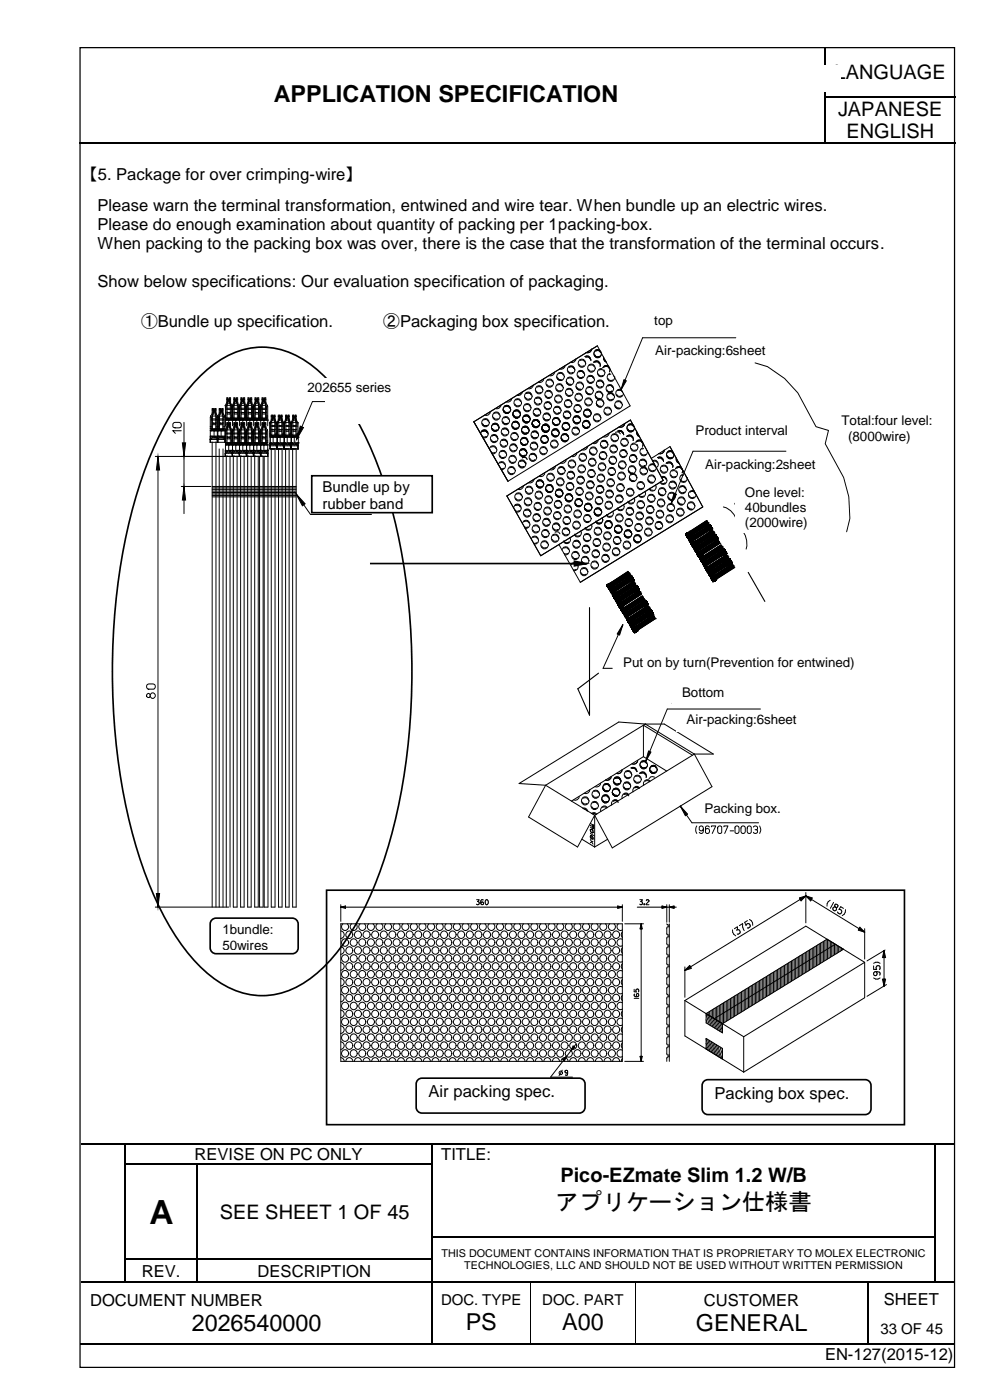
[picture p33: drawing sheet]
<svg xmlns="http://www.w3.org/2000/svg" width="210mm" height="297mm" viewBox="0 0 210 297" stroke-linecap="round" stroke-linejoin="round" font-family="sans-serif">
<defs><g id="words">
<text font-size="7.1" x="31.7" y="259.6">A</text>
<g font-size="5">
<text x="58.1" y="21.6">APPLICATION SPECIFICATION</text>
<text x="117.8" y="256.7">アプリケーション仕様書</text>
<text x="40.6" y="282.4">2026540000</text>
<text x="98.7" y="282.2">PS</text>
<text x="119.2" y="282.2">A00</text>
<text x="147.6" y="282.4">GENERAL</text>
</g>
<g font-size="4.2">
<text x="176.9" y="16.7">LANGUAGE</text>
<text x="177.7" y="24.5">JAPANESE</text>
<text x="179.4" y="29.4">ENGLISH</text>
<text x="118.8" y="250.7">Pico-EZmate Slim 1.2 W/B</text>
<text x="46.6" y="258.6">SEE SHEET 1 OF 45</text>
</g>
<g font-size="3.5">
<text x="17.2" y="38.1">【5. Package for over crimping-wire】</text>
<text x="20.7" y="44.8">Please warn the terminal transformation, entwined and wire tear. When bundle up an electric wires.</text>
<text x="20.7" y="48.8">Please do enough examination about quantity of packing per 1packing-box.</text>
<text x="20.7" y="52.8">When packing to the packing box was over, there is the case that the transformation of the terminal occurs.</text>
<text x="20.7" y="61">Show below specifications: Our evaluation specification of packaging.</text>
<text x="29.9" y="69.4">①Bundle up specification.</text>
<text x="81.3" y="69.4">②Packaging box specification.</text>
<text x="90.9" y="232.8">Air packing spec.</text>
<text x="151.5" y="233.2">Packing box spec.</text>
<text x="41.2" y="246.1">REVISE ON PC ONLY</text>
<text x="93.5" y="246.1">TITLE:</text>
<text x="30.1" y="270.8">REV.</text>
<text x="54.6" y="270.8">DESCRIPTION</text>
<text x="19.1" y="277">DOCUMENT NUMBER</text>
<text x="149.2" y="277">CUSTOMER</text>
<text x="187.4" y="276.8">SHEET</text>
<text x="174.9" y="288.6">EN-127(2015-12)</text>
</g>
<g font-size="3.2">
<text x="68.3" y="104.3">Bundle up by</text>
<text x="68.3" y="108">rubber band</text>
<text x="93.5" y="276.9">DOC. TYPE</text>
<text x="115" y="276.9">DOC. PART</text>
<text x="186.6" y="283">33 OF 45</text>
</g>
<g font-size="2.8">
<text x="138.7" y="69">top</text>
<text x="138.9" y="75.3">Air-packing:6sheet</text>
<text x="65.2" y="83.2">202655 series</text>
<text x="147.4" y="92.3">Product interval</text>
<text x="178.4" y="90.3">Total:four level:</text>
<text x="179.8" y="93.5">(8000wire)</text>
<text x="149.5" y="99.6">Air-packing:2sheet</text>
<text x="157.9" y="105.4">One level:</text>
<text x="157.9" y="108.6">40bundles</text>
<text x="157.9" y="111.9">(2000wire)</text>
<text x="132.1" y="141.5">Put on by turn(Prevention for entwined)</text>
<text x="144.6" y="147.9">Bottom</text>
<text x="145.5" y="153.7">Air-packing:6sheet</text>
<text x="149.4" y="172.4">Packing box.</text>
<text x="47.2" y="198.2">1bundle:</text>
<text x="47.2" y="201.4">50wires</text>
</g>
<g font-size="2.3">
<text x="93.6" y="266.6">THIS DOCUMENT CONTAINS INFORMATION THAT IS PROPRIETARY TO MOLEX ELECTRONIC</text>
<text x="98.4" y="269.3">TECHNOLOGIES, LLC AND SHOULD NOT BE USED WITHOUT WRITTEN PERMISSION</text>
</g>
</g></defs>
<g fill="none" stroke="#000" stroke-width=".25">
<path d="M175 10.2v10.2M16.8 30.4h158M175 20.6v9.7M175.1 20.5h27.4M175.1 30.4h27.4M17.2 242.6h9.3M26.6 242.8v4M26.6 247.1v4.8M26.6 252.2v4.9M26.6 257.3v4.9M26.7 242.6h64.8M26.7 247h15"/>
<path d="M41.8 247.1v4.8M41.8 252.2v4.9M41.8 257.3v4.9M42 247h49.5M91.6 242.8v4M91.6 247.1v4.8M91.6 252.2v4.9M91.6 257.3v4.9M91.8 242.6h106.3M198.2 242.8v4M198.2 247.1v4.8M198.2 252.2v4.9"/>
<path d="M198.2 257.3v4.9M198.4 242.6h4M17.2 272h9.3M26.6 262.5v4.6M26.6 267.3v4.6M26.7 267.2h15M26.7 272h15M41.8 262.5v4.6M41.8 267.3v4.6M42 267.2h49.5M42 272h49.5M91.6 262.5v4.6"/>
<path d="M91.6 267.3v4.6M91.6 272.2v12.9M91.8 262.3h106.3M91.8 272h20.6M112.6 272h22M134.9 272h49M184 272.2v12.9M184.1 272h14M198.2 262.5v4.6M198.2 267.3v4.6M198.4 272h4M16.9 285.2h74.6"/>
<path d="M91.8 285.2h20.6M112.6 285.2h22M134.9 285.2h49M184.1 285.2h18.3"/>
</g>
<g fill="#000">
<path d="M174.8 20.4h.3v.2h-.3z" fill-rule="evenodd"/>
<path d="M174.8 30.3h.3v.3h-.3z" fill-rule="evenodd"/>
<path d="M26.5 242.5h.2v.3h-.2z" fill-rule="evenodd"/>
<path d="M26.5 246.8h.2v.3h-.2z" fill-rule="evenodd"/>
<path d="M26.5 251.9h.2v.3h-.2z" fill-rule="evenodd"/>
<path d="M26.5 257.1h.2v.2h-.2z" fill-rule="evenodd"/>
<path d="M41.7 246.8h.3v.3h-.3z" fill-rule="evenodd"/>
<path d="M41.7 251.9h.3v.3h-.3z" fill-rule="evenodd"/>
<path d="M41.7 257.1h.3v.2h-.3z" fill-rule="evenodd"/>
<path d="M91.5 242.5h.3v.3h-.3z" fill-rule="evenodd"/>
<path d="M91.5 246.8h.3v.3h-.3z" fill-rule="evenodd"/>
<path d="M91.5 251.9h.3v.3h-.3z" fill-rule="evenodd"/>
<path d="M91.5 257.1h.3v.2h-.3z" fill-rule="evenodd"/>
<path d="M198.1 242.5h.3v.3h-.3z" fill-rule="evenodd"/>
<path d="M198.1 246.8h.3v.3h-.3z" fill-rule="evenodd"/>
<path d="M198.1 251.9h.3v.3h-.3z" fill-rule="evenodd"/>
<path d="M198.1 257.1h.3v.2h-.3z" fill-rule="evenodd"/>
<path d="M26.5 262.2h.2v.3h-.2z" fill-rule="evenodd"/>
<path d="M26.5 267.1h.2v.2h-.2z" fill-rule="evenodd"/>
<path d="M26.5 271.9h.2v.3h-.2z" fill-rule="evenodd"/>
<path d="M41.7 262.2h.3v.3h-.3z" fill-rule="evenodd"/>
<path d="M41.7 267.1h.3v.2h-.3z" fill-rule="evenodd"/>
<path d="M41.7 271.9h.3v.3h-.3z" fill-rule="evenodd"/>
<path d="M91.5 262.2h.3v.3h-.3z" fill-rule="evenodd"/>
<path d="M91.5 267.1h.3v.2h-.3z" fill-rule="evenodd"/>
<path d="M91.5 271.9h.3v.3h-.3z" fill-rule="evenodd"/>
<path d="M112.4 271.9h.2v.3h-.2z" fill-rule="evenodd"/>
<path d="M134.6 271.9h.3v.3h-.3z" fill-rule="evenodd"/>
<path d="M183.9 271.9h.2v.3h-.2z" fill-rule="evenodd"/>
<path d="M198.1 262.2h.3v.3h-.3z" fill-rule="evenodd"/>
<path d="M198.1 267.1h.3v.2h-.3z" fill-rule="evenodd"/>
<path d="M198.1 271.9h.3v.3h-.3z" fill-rule="evenodd"/>
<path d="M91.5 285.1h.3v.3h-.3z" fill-rule="evenodd"/>
<path d="M112.4 285.1h.2v.3h-.2z" fill-rule="evenodd"/>
<path d="M134.6 285.1h.3v.3h-.3z" fill-rule="evenodd"/>
<path d="M183.9 285.1h.2v.3h-.2z" fill-rule="evenodd"/>
</g>
<path d="M112.5 272.2v12.9M134.7 272.2v12.9" fill="none" stroke="#000" stroke-width=".21"/>
<path d="M55.6 15.8h112.4v9.7h-112.4z" fill-rule="evenodd" fill="#fff"/>
<path d="M17 10.1h185.4v280h-185.4z" fill="none" stroke="#000" stroke-width=".26"/>
<g fill="none" stroke="#000" stroke-width=".21">
<path d="M32.9 96.8h23.9M33.5 96.8l.3 2.9h-.7zM33.5 96.8v95.6M36.9 89.7l1.1-.1a.6 .6 0 0 1 .4 .6 .6 .6 0 0 1-.4 .6h-.9a.62 .62 0 0 1-.5-.5 .62 .62 0 0 1 .3-.6zM38.4 91.4h-1.7l.5 .5M38.7 94h.7l-.4 2.8zM39 89.6v19.4M44.5 93.2h.1M44.5 93.2v.6h3.2v-.6M44.6 91.4h.1M44.6 92.5h.1M44.6 93.2h.1"/>
<path d="M44.6 92.5v.2M44.6 93.2h3.1M44.6 91v.4M44.6 92.7v.5M44.6 92.7l-.1 .5M44.6 92.5h3.1M44.6 91.4h.2M44.6 91h.2M44.6 91.4v1.1M44.6 90.5h.2M44.6 88.3v2.7M44.6 88.3v.1"/>
<path d="M44.6 93.2v.6M44.7 88.3h-.1M44.7 92.5v.7M44.8 92.5h.1M44.8 91h.1M44.8 89.1h.1M44.8 91.4h.1M44.8 91v.4M44.8 93.2v-.3h1.2v.3M44.8 88.5v2.5M44.9 91h.1M44.9 91l-.1 .4"/>
<path d="M44.9 91.4h.5M45 93.8v98.6M45 88.3h.8M45 87h.2v.6M45 87.8l-.4 .5M45 89.7h.1M45 91h.7M45 91l-.1 .4M45 88.3v2.7M45 89.8h.7M45 90h.7M45 89.1h.7"/>
<path d="M45 88.1l-.2 .5M45 88.9h.7M45 92.5v.4M45 89.7l.1 .1M45.1 91.3l-.1 .1M45.2 87.8h.1M45.2 87.6l-.2 .5M45.2 87.6h.1M45.2 87.9l-.2 .2M45.2 92.5l-.1 .4M45.2 91.2l-.1 .2M45.2 86.9l.1 .5-.1-.4"/>
<path d="M45.2 87.6v-.9h-.2l-.1 1M45.2 86.7l-.1 .3M45.2 87.6v.2M45.3 92.5l-.1 .4M45.3 91.3l-.1-.2v.3M45.3 91.3v.1M45.4 91.4h.1M45.4 91.4h.4M45.4 91.4v1.1M45.4 92.5l.2 .4M45.4 91.1l-.1 .3M45.6 87h.1"/>
<path d="M45.6 87.4h.1M45.6 86.9l-.2 .3 .2 .2M45.6 87.6v-.9h.2v1M45.6 91.2l-.2-.1v.3M45.6 87.6h.1M45.6 86.7l.1 .3M45.6 87.6v.2M45.6 87.8h.1M45.6 87.9l.1 .2M45.6 91.4v-.3l.1 .3M45.6 92.5v.4M45.6 91.2h-.1l.1 .2"/>
<path d="M45.7 87.6l.1 .4-.1 .1M45.7 87h.1M45.7 87v.6M45.7 89.7h.1M45.7 91l.1 .4M45.7 91h.2M45.7 88.1l.3 .5M45.7 88.3v2.7M45.7 92.5v.4M45.7 89.7v.1M45.8 93.8v98.6M45.8 92.5l.1 .4"/>
<path d="M45.8 91.4h.2M45.8 87.8l.3 .5M45.9 91h.1M45.9 91l.1 .4M46 92.5h.1M46 91v.4M46 89.1h.1M46 88.5v2.5M46 91.4h.3M46 91h.3M46 90.5h.3M46 93.2h.1"/>
<path d="M46 93.2v.6M46.1 92.5h.1M46.1 91.4h.1M46.1 88.3l.1 .1M46.1 92.7l-.1 .5M46.1 92.7v.5M46.1 92.5v.2M46.1 93.2h.1M46.1 91.4v1.1M46.1 88.3l.1 3.1M46.1 88.3v3.1M46.1 88.3v.1"/>
<path d="M46.1 93.2v.6M46.1 92.5v.7M46.2 92.5h.1M46.2 91.4h.1M46.2 88.3h.1M46.2 92.5v.2M46.2 93.2h.1M46.2 92.7v.5M46.2 88.3h-.1M46.2 91.4v1.8M46.2 93.2v.6M46.3 92.5h.1"/>
<path d="M46.3 91v.4M46.3 91.4h.1M46.3 89.1h.1M46.3 91h.1M46.3 93.2v-.3h1.2v.3M46.3 88.5v2.5M46.4 91l-.1 .4M46.4 91h.1M46.4 91.4h.5M46.5 95.2v97.2M46.5 88.3h.8M46.5 87h.1v.6"/>
<path d="M46.5 87.8l-.4 .5M46.5 89.7h.1M46.5 91l-.1 .4M46.5 91h.7M46.5 89.8h.7M46.5 90h.7M46.5 89.1h.7M46.5 88.9h.7M46.5 88.3v2.7M46.5 92.5v.4M46.5 88.1l-.2 .5M46.5 89.7l.1 .1"/>
<path d="M46.6 91.3l-.1 .1M46.6 87.8h.1M46.6 87.6l-.1 .5M46.6 87.6h.1M46.6 91.2v.2M46.6 92.5v.4M46.6 87.9l-.1 .2M46.7 86.9l.1 .5-.1-.4M46.7 87.6v-.9h-.2l-.1 1M46.7 87.6l-.1 .2M46.7 86.7l-.1 .3M46.8 91.3l-.2-.2 .1 .3"/>
<path d="M46.8 92.5l-.1 .4M46.8 91.3v.1M46.9 91.4h.4M46.9 91.4h.1M46.9 91.4v1.1M46.9 91.1l-.1 .3M46.9 92.5l.2 .4M47.1 87.4h.1M47.1 87h.1M47.1 86.9l-.2 .3 .2 .2M47.1 87.6v-.9h.2v1M47.1 87.6h.1"/>
<path d="M47.1 91.2l-.2-.1v.3M47.1 87.6v.2M47.1 86.7l.1 .3M47.1 87.8h.1M47.1 91.4v-.3l.1 .3M47.1 91.2h-.1l.1 .2M47.1 92.5v.4M47.1 87.9l.1 .2M47.2 87.6l.1 .4-.1 .1M47.2 87h.1M47.2 87v.6M47.2 89.7h.1"/>
<path d="M47.2 91h.2M47.2 91l.1 .4M47.2 88.3v2.7M47.2 92.5v.4M47.2 88.1l.3 .5M47.2 89.7v.1M47.3 95.2v97.2M47.3 92.5l.1 .4M47.3 91.4h.2M47.3 87.8l.4 .8v2.4M47.4 91l.1 .4M47.4 91h.1"/>
<path d="M47.5 89.1h.1M47.5 91v.4M47.5 91h.2M47.5 90.5h.2M47.5 88.5v2.5M47.5 91.4h.2M47.6 88.3l.1 .1M47.6 92.5v.7M47.6 93.2v.6M47.7 91.4h.1M47.7 92.5h.1M47.7 92.7v.5"/>
<path d="M47.7 93.2h.1M47.7 92.5v.2M47.7 91v.4M47.7 91.2v.1M47.7 88v.6M47.7 91.3v.1M47.7 95.5l.1 .7M47.7 86h.1M47.7 91.3l.1 .2M47.8 94.4h.1M47.8 95.5h.1M47.8 89.1h.1"/>
<path d="M47.8 91.2l-.1 .1v1.2M47.8 95.7v.5M47.8 96.2h.1M47.8 95.5v.2M47.8 91.6v2.8M47.8 86.3v2.8M47.8 96.8h.5M47.8 89.1v1.2M47.8 94.4v1.1M47.8 96v.8M47.9 96.8h1M47.9 94.4h.1"/>
<path d="M47.9 89.1h.1M47.9 95.5h.1M47.9 93.9h.1M47.9 92h.1M47.9 92v.1M47.9 93.9v.5M47.9 88.7v.4M47.9 86.8v.1M47.9 86.8h.1M47.9 88.7h.1M47.9 96.2v-.3h1.2v.3M47.9 86.2v2.5"/>
<path d="M48 93.9h.1M48 93.9l-.1 .5M48 88.7l-.1 .4M48 88.7h.1M48 96.8v95.6M48 96.8h.8M48 94.4h.5M48 89.1h.5M48 91.2h.9M48 85.5l-.3 .7M48 90.7l-.3 .6M48 86h.9"/>
<path d="M48.1 90h.1v.6M48.1 95.5l-.1 .4M48.1 84.7h.1M48.1 90.5l-.1 .2M48.1 92.7h.1M48.1 87.5h.1M48.1 93.9h.7M48.1 93.9l-.1 .5M48.1 88.7l-.1 .4M48.1 88.7h.7M48.1 91.1l-.2 .4v2.4M48.1 86v2.7"/>
<path d="M48.1 91.2v2.7M48.1 92.7h.7M48.1 92.1h.7M48.1 91.9h.7M48.1 87.5h.7M48.1 87.8h.7M48.1 86.9h.7M48.1 86.6h.7M48.1 85.8l-.2 .5M48.1 93h.1M48.2 90.6l-.2 .4 .1 .1M48.2 85.3l-.2 .4 .1 .1"/>
<path d="M48.2 89.1h-.1M48.2 94.3l-.1 .1M48.2 92.8h.6M48.2 93.1h.6M48.2 84.7v.6M48.2 85.3h.1M48.3 90.8h.1M48.3 85.6h.1M48.3 88.9l-.1 .2M48.3 94.1l-.1 .3M48.3 90.8l-.2 .3M48.3 95.5l-.1 .4"/>
<path d="M48.3 85.6l-.2 .2M48.3 89.9h.1M48.3 90.4h.1M48.3 85.1h.1M48.3 84.7h.1M48.3 89.9l.1 .2-.1 .2M48.3 84.6l.1 .3-.1 .2M48.3 85.3v-.9h-.2l-.1 1M48.3 89.7v.9h-.1M48.3 89.7h-.2v.9M48.3 89.7l-.1 .2M48.3 90.5v.3"/>
<path d="M48.3 85.3v.3M48.3 84.5l-.1 .2M48.4 95.5l-.1 .4M48.4 94.3l-.1-.3v.4M48.4 89l-.1-.2v.3M48.4 94.3v.1M48.4 89v.1M48.5 94.4h.1M48.5 94.4h.4M48.5 89.1h.4M48.5 89.1h.1M48.5 89.1v1.2"/>
<path d="M48.5 94.4v1.1h.8M48.5 88.9l-.1 .2M48.5 95.5l.1 .4M48.5 94.1l-.1 .3M48.6 89.9l-.1 .2 .1 .2M48.6 84.6l-.1 .3 .1 .2M48.6 85.1h.1M48.6 89.7l.1 .2M48.6 90.5l.1 .3M48.6 85.3l.1 .3M48.6 84.5l.1 .2M48.7 90.8h.1"/>
<path d="M48.7 85.6h.1M48.7 88.9l-.2-.1v.3M48.7 94.2l-.2-.1v.3M48.7 84.7l-.1 .4M48.7 89.9v.5M48.7 95.5v.4M48.7 89.1l-.1-.2h.2v.2M48.7 90.6l.1 .5M48.7 85.3l.1 .5M48.7 85.3v-.9h.2v.9M48.7 90.6v-.9h.2v.9M48.7 84.7v.6"/>
<path d="M48.7 88.9v.2M48.7 94.4v-.3l.1 .3M48.7 90.8l.1 .3M48.7 94.2h-.1l.1 .2M48.7 84.7h.2M48.7 85.6l.1 .2M48.8 92.7h.1M48.8 87.5h.1M48.8 96.8v95.6M48.8 87.5h-.1M48.8 92.7h-.1M48.8 93h-.1"/>
<path d="M48.8 87.8h-.1M48.8 93.9l.1 .5M48.8 93.9h.2M48.8 88.7h.2M48.8 88.7l.1 .4M48.8 91.1l.3 .4v2.4M48.8 86v2.7M48.8 91.2v2.7M48.8 95.5v.4M48.8 85.8l.3 .5M48.8 90.5l.1 .2M48.8 85.3l.1 .1"/>
<path d="M48.9 90h-.2v.6M48.9 90.7l.3 .6M48.9 95.5v.4M48.9 85.5l.3 .6M48.9 94.4h.2M48.9 89.1h.2M49 93.9h.1M49 93.9l.1 .5M49 88.7l.1 .4M49 88.7h.1M49.1 95.5h.1M49.1 93.9v.5"/>
<path d="M49.1 92h.1M49.1 92v.1M49.1 86.8v.1M49.1 86.8h.1M49.1 88.7v.4M49.1 89.1h.2M49.1 88.3h.2M49.1 86.2v2.5M49.1 93.9h.2M49.1 93.5h.2M49.1 94.4h.2M49.1 88.7h.2"/>
<path d="M49.2 91.2h.1M49.2 86h.1M49.2 91.2v.1M49.2 86v.1M49.2 95.5v.7M49.2 93.2h.1M49.2 88h.1M49.2 86.1l.1 2.6M49.2 86.1v.1M49.2 88v.6M49.2 91.3v.1M49.2 93.2v.6"/>
<path d="M49.2 96.2v.6M49.2 95.5l.1 .7M49.2 91.3l.1 .2M49.3 95.5h.1M49.3 94.4h.1M49.3 89.1h.1M49.3 93.9v.5M49.3 95.5v.2M49.3 96.2h.1M49.3 95.7v.5M49.3 88.7v.4M49.3 96.8h.5"/>
<path d="M49.3 89.1v1.2M49.3 91.6v2.3M49.3 94.4v1.1M49.3 96v.8M49.3 94.4h.2M49.3 96.8h1.1M49.3 89.1h.2M49.4 93.9l-.1 .5M49.4 92v.1M49.4 92h.1M49.4 93.9h.1M49.4 88.7h.1"/>
<path d="M49.4 86.8h.1M49.4 86.8v.1M49.4 88.7l-.1 .4M49.4 96.2v-.3h1.2v.3M49.4 86.2v2.5M49.5 93.9l-.2 .5M49.5 93.9h.1M49.5 88.7h.1M49.5 88.7l-.2 .4M49.5 96.8v95.6h.8v-95.6M49.5 94.4h.5M49.5 96.8h.8"/>
<path d="M49.5 89.1h.5M49.5 91.2h.9M49.5 90.7l-.3 .6M49.5 86h.9M49.5 85.5l-.3 .6M49.6 90h.1v.6M49.6 95.5l-.1 .4M49.6 84.7h.1M49.6 90.5l-.1 .2M49.6 92.7h.1M49.6 87.5h.1M49.6 93.9l-.1 .5"/>
<path d="M49.6 93.9h.7M49.6 88.7h.7M49.6 88.7l-.1 .4M49.6 93h.1M49.6 92.1h.7M49.6 91.9h.7M49.6 86v2.7M49.6 91.2v2.7M49.6 91.1l-.2 .4v2.4M49.6 87.8h.7M49.6 86.9h.7M49.6 86.6h.7"/>
<path d="M49.6 85.8l-.2 .5M49.7 90.6l-.2 .4 .1 .1M49.7 85.3l-.2 .4 .1 .1M49.7 92.8h.6M49.7 93.1h.6M49.7 94.3l-.1 .1M49.7 89.1h-.1M49.7 84.7v.6M49.7 85.3h.1M49.8 90.8h.1M49.8 85.6h.1M49.8 94.1l-.1 .3"/>
<path d="M49.8 88.9l-.1 .2M49.8 95.5l-.1 .4M49.8 90.8l-.2 .3M49.8 85.6l-.2 .2M49.8 90.4h.1M49.8 89.9h.1M49.8 84.7h.1M49.8 85.1h.1M49.8 89.9l.1 .2-.1 .2M49.8 84.6l.1 .3-.1 .2M49.8 89.7h-.2v.9M49.8 89.7v.9h-.1"/>
<path d="M49.8 85.3v-.9h-.2l-.1 1M49.8 90.5v.3M49.8 89.7l-.1 .2M49.8 84.5l-.1 .2M49.8 85.3v.3M49.9 94.3l-.1-.3v.4M49.9 89l-.1-.2v.3M49.9 95.5l-.1 .4M49.9 89v.1M49.9 94.3v.1M50 94.4h.4M50 94.4h.1"/>
<path d="M50 89.1h.1M50 89.1h.4M50 94.4v1.1h.8M50 89.1v1.2M50 88.9l-.1 .2M50 94.1l-.1 .3M50 95.5l.1 .4M50.1 89.7l.1 .2M50.1 84.5l.1 .2M50.2 89.9l-.2 .2 .2 .2M50.2 84.6l-.1 .5 .1-.4M50.2 89.9v.5"/>
<path d="M50.2 94.2l-.2-.1v.3M50.2 85.3v-.9h.2v1M50.2 88.9l-.2-.1v.3M50.2 95.5v.4M50.2 85.3h.1M50.2 89.1l-.1-.2h.2v.2M50.2 90.5v.3M50.2 85.3v.3M50.2 90.8h.1M50.2 85.6h.1M50.2 90.6l.1 .5M50.2 85.3l.1 .5"/>
<path d="M50.2 90.6v-.9h.2v.9M50.2 94.4v-.3l.1 .3M50.2 94.2h-.1l.1 .2M50.2 84.7v.6M50.2 88.9v.2M50.2 90.8l.1 .3M50.2 84.7h.2M50.2 85.6l.1 .2M50.3 92.7h.1M50.3 87.5h.1M50.3 93.9h.2M50.3 93.9l.1 .5"/>
<path d="M50.3 88.7l.1 .4M50.3 88.7h.2M50.3 92.7h-.7M50.3 86v2.7M50.3 91.2v2.7M50.3 95.5v.4M50.3 91.1l.3 .4v2.4M50.3 87.5h-.7M50.3 85.8l.3 .5M50.3 93h.1M50.4 90h-.2v.6M50.4 95.5v.4"/>
<path d="M50.4 90.7l.3 .6M50.4 85.5l.3 .6M50.4 90.5v.2M50.4 94.4h.2M50.4 89.1h.2M50.5 93.9l.1 .5M50.5 93.9h.1M50.5 88.7h.1M50.5 88.7l.1 .4M50.6 95.5h.1M50.6 92v.1M50.6 92h.1"/>
<path d="M50.6 93.9v.5M50.6 88.7v.4M50.6 86.8h.1M50.6 86.8v.1M50.6 89.1h.2M50.6 88.3h.2M50.6 93.9h.2M50.6 93.5h.2M50.6 94.4h.2M50.6 86.2v2.5M50.6 88.7h.2M50.7 91.2h.1"/>
<path d="M50.7 86h.1M50.7 91.2v.1M50.7 86v.1M50.7 95.5v.7M50.7 93.2h.1M50.7 88h.1M50.7 86.1v.1M50.7 88v.6M50.7 91.3v.1M50.7 93.2v.6M50.7 96.2v.6M50.7 86.1l.1 2.6"/>
<path d="M50.7 95.5l.1 .7M50.7 91.3l.1 .2M50.8 94.4h.1M50.8 95.5h.1M50.8 89.1h.1M50.8 95.7v.5M50.8 96.2h.1M50.8 95.5v.2M50.8 93.9v.5M50.8 88.7v.4M50.8 96.8h.4M50.8 89.1v1.2"/>
<path d="M50.8 91.6v2.3M50.8 94.4v1.1M50.8 96v.8M50.8 94.4h.2M50.8 96.8h1.1M50.8 89.1h.2M50.9 93.9l-.1 .5M50.9 92v.1M50.9 92h.1M50.9 93.9h.1M50.9 88.7h.1M50.9 86.8h.1"/>
<path d="M50.9 86.8v.1M50.9 88.7l-.1 .4M50.9 96.2v-.3h1.1v.3M50.9 86.2v2.5M51 93.9l-.2 .5M51 93.9h.1M51 88.7h.1M51 88.7l-.2 .4M51 94.4h.5M51 96.8h.8M51 89.1h.5M51 96.8v95.6h.8v-95.6"/>
<path d="M51 91.2h.9M51 90.7l-.3 .6M51 86h.9M51 85.5l-.3 .6M51.1 90h.1v.6M51.1 95.5l-.1 .4M51.1 84.7h.1M51.1 90.5l-.1 .2M51.1 92.7h.1M51.1 87.5h.1M51.1 93.9l-.1 .5M51.1 93.9h.7"/>
<path d="M51.1 88.7h.7M51.1 88.7l-.1 .4M51.1 92.1h.7M51.1 91.9h.7M51.1 86v2.7M51.1 91.2v2.7M51.1 91.1l-.2 .4v2.4M51.1 87.8h.7M51.1 86.9h.7M51.1 86.6h.7M51.1 85.8l-.2 .5M51.1 93h.1"/>
<path d="M51.2 90.6l-.2 .4 .1 .1M51.2 85.3l-.2 .4 .1 .1M51.2 92.8h.6M51.2 93.1h.6M51.2 94.3l-.1 .1M51.2 89.1h-.1M51.2 84.7v.6M51.2 85.3h.1M51.2 90.8h.1M51.2 85.6h.1M51.2 94.1v.3M51.2 88.9v.2"/>
<path d="M51.2 95.5v.4M51.2 90.8l-.1 .3M51.2 85.6l-.1 .2M51.3 90.4h.1M51.3 89.9h.1M51.3 84.7h.1M51.3 85.1h.1M51.3 89.9l.1 .2-.1 .2M51.3 84.6l.1 .3-.1 .2M51.3 89.7h-.2v.9M51.3 89.7v.9h-.1M51.3 85.3v-.9h-.2l-.1 1"/>
<path d="M51.3 90.5l-.1 .3M51.3 89.7l-.1 .2M51.3 84.5l-.1 .2M51.3 85.3l-.1 .3M51.4 94.3l-.2-.3v.4M51.4 89l-.2-.2v.3M51.4 95.5l-.1 .4M51.4 89v.1M51.4 94.3v.1M51.5 94.4h.4M51.5 94.4h.1M51.5 89.1h.1"/>
<path d="M51.5 89.1h.4M51.5 94.4v1.1h.8M51.5 89.1v1.2M51.5 88.9l-.1 .2M51.5 94.1l-.1 .3M51.5 95.5l.1 .4M51.6 89.9l-.1 .2 .1 .2M51.6 84.6v.5v-.4M51.6 89.7h.3v.9M51.6 89.7l.1 .9M51.6 89.9v.5M51.6 94.2l-.1-.1v.3"/>
<path d="M51.6 85.3v-.9h.3v1M51.6 88.9l-.1-.1v.3M51.6 95.5l.1 .4M51.6 85.3h.1M51.6 89.1v-.2h.2v.2M51.6 90.5l.1 .3M51.6 89.7l.2 .2M51.6 84.5l.2 .2M51.6 85.3l.1 .3M51.7 90.8h.1M51.7 85.6h.1M51.7 90.6l.1 .5"/>
<path d="M51.7 85.3l.1 .5M51.7 94.4v-.3l.1 .3M51.7 94.2h-.1v.2M51.7 88.9v.2M51.7 90.8l.1 .3M51.7 85.6l.1 .2M51.8 92.7h.1M51.8 87.5h.1M51.8 93.9h.2M51.8 93.9l.1 .5M51.8 88.7l.1 .4M51.8 88.7h.2"/>
<path d="M51.8 92.7h-.7M51.8 86v2.7M51.8 91.2v2.7M51.8 95.5v.4M51.8 91.1l.2 .4v2.4M51.8 87.5h-.7M51.8 85.8l.2 .5M51.8 93h.1M51.9 90h-.2v.6M51.9 84.7h-.2v.6M51.9 95.5l.1 .4M51.9 90.7l.3 .6"/>
<path d="M51.9 85.5l.3 .6M51.9 90.5v.2M51.9 94.4h.1M51.9 89.1h.1M52 93.9v.5M52 93.9h.1M52 88.7h.1M52 88.7v.4M52 95.5h.1M52 92v.1M52 92h.1M52 86.8h.1"/>
<path d="M52 86.8v.1M52 89.1h.3M52 88.3h.3M52 93.9h.3M52 93.5h.3M52 94.4h.3M52 86.2v2.5M52 88.7h.3M52.2 91.2h.1M52.2 86h.1M52.2 91.2v.1M52.2 86v.1"/>
<path d="M52.2 95.5v.7M52.2 93.2h.1M52.2 88h.1M52.2 86.1v.1M52.2 88v.6M52.2 91.3v.1M52.2 93.2v.6M52.2 96.2v.6M52.2 86.1l.1 2.6M52.2 95.5l.1 .7M52.2 91.3l.1 .2M52.3 94.4h.1"/>
<path d="M52.3 95.5h.1M52.3 89.1h.1M52.3 95.7v.5M52.3 96.2h.1M52.3 95.5v.2M52.3 93.9v.5M52.3 88.7v.4M52.3 96v.8h.4M52.3 89.1v1.2M52.3 91.6v2.3M52.3 94.4v1.1M52.3 94.4h.2"/>
<path d="M52.3 96.8h1.1M52.3 89.1h.2M52.3 96.2v.6M52.4 93.9l-.1 .5M52.4 92v.1M52.4 92h.1M52.4 93.9h.1M52.4 88.7h.1M52.4 86.8h.1M52.4 86.8v.1M52.4 88.7l-.1 .4M52.4 96.2v-.3h1.1v.3"/>
<path d="M52.4 86.2v2.5M52.4 93.9h.2M52.4 88.7h.2M52.5 94.4h.5M52.5 96.8h.8M52.5 89.1h.5M52.5 96.8v95.6h.8v-95.6M52.5 91.2h.9M52.5 90.7l-.3 .6M52.5 86h.9M52.5 85.5l-.3 .6M52.6 90h.1v.6"/>
<path d="M52.6 95.5l-.1 .4M52.6 84.7h.1M52.6 90.5l-.1 .2M52.6 92.7h.1M52.6 87.5h.1M52.6 93.9l-.1 .5M52.6 93.9h.7M52.6 88.7h.7M52.6 88.7l-.1 .4M52.6 92.1h.7M52.6 91.9h.7M52.6 86v2.7"/>
<path d="M52.6 91.2v2.7M52.6 91.1l-.2 .4v2.4M52.6 87.8h.7M52.6 86.9h.7M52.6 86.6h.7M52.6 85.8l-.2 .5M52.6 93h.1M52.7 90.6l-.2 .4 .1 .1M52.7 85.3l-.2 .4 .1 .1M52.7 92.8h.6M52.7 93.1h.6M52.7 94.3l-.1 .1"/>
<path d="M52.7 89.1h-.1M52.7 84.7v.6M52.7 85.3h.1M52.7 90.8h.1M52.7 85.6h.1M52.7 94.1v.3M52.7 88.9v.2M52.7 95.5v.4M52.7 90.8l-.1 .3M52.7 85.6l-.1 .2M52.8 90.4h.1M52.8 89.9h.1"/>
<path d="M52.8 84.7h.1M52.8 85.1h.1M52.8 89.9l.1 .2-.1 .2M52.8 84.6l.1 .3-.1 .2M52.8 89.7h-.2v.9M52.8 89.7v.9h-.1M52.8 85.3v-.9h-.2l-.1 1M52.8 90.5l-.1 .3M52.8 89.7l-.1 .2M52.8 84.5l-.1 .2M52.8 85.3l-.1 .3M52.9 94.3l-.2-.3v.4"/>
<path d="M52.9 89l-.2-.2v.3M52.9 95.5l-.1 .4M52.9 89v.1M52.9 94.3v.1M53 94.4h.4M53 94.4h.1M53 89.1h.1M53 89.1h.4M53 94.4v1.1h.8M53 89.1v1.2M53 88.9l-.1 .2M53 94.1l-.1 .3"/>
<path d="M53 95.5l.1 .4M53.1 89.9l-.1 .2 .1 .2M53.1 84.6v.5v-.4M53.1 89.7h.3v.9M53.1 89.7l.1 .9M53.1 89.9v.5M53.1 94.2l-.1-.1v.3M53.1 85.3v-.9h.3v1M53.1 88.9l-.1-.1v.3M53.1 95.5l.1 .4M53.1 85.3h.1M53.1 89.1v-.2h.2v.2"/>
<path d="M53.1 90.5l.1 .3M53.1 89.7l.2 .2M53.1 84.5l.2 .2M53.1 85.3l.1 .3M53.2 90.8h.1M53.2 85.6h.1M53.2 90.6l.1 .5M53.2 85.3l.1 .5M53.2 94.4v-.3l.1 .3M53.2 94.2h-.1v.2M53.2 88.9v.2M53.2 90.8l.1 .3"/>
<path d="M53.2 85.6l.1 .2M53.3 92.7h.1M53.3 87.5h.1M53.3 93.9h.2M53.3 93.9l.1 .5M53.3 88.7l.1 .4M53.3 88.7h.2M53.3 92.7h-.7M53.3 86v2.7M53.3 91.2v2.7M53.3 95.5v.4M53.3 91.1l.2 .4v2.4"/>
<path d="M53.3 87.5h-.7M53.3 85.8l.2 .5M53.3 93h.1M53.4 90h-.2v.6M53.4 84.7h-.2v.6M53.4 95.5l.1 .4M53.4 90.7l.3 .6M53.4 85.5l.3 .6M53.4 90.5v.2M53.4 94.4h.1M53.4 89.1h.1M53.5 93.9v.5"/>
<path d="M53.5 93.9h.1M53.5 88.7h.1M53.5 88.7v.4M53.5 95.5h.1M53.5 92v.1M53.5 92h.1M53.5 86.8h.1M53.5 86.8v.1M53.5 89.1h.3M53.5 88.3h.3M53.5 93.9h.3M53.5 93.5h.3"/>
<path d="M53.5 94.4h.3M53.5 86.2v2.5M53.5 88.7h.3M53.7 91.2h.1M53.7 86h.1M53.7 91.2v.1M53.7 86v.1M53.7 95.5v.7M53.7 93.2h.1M53.7 88h.1M53.7 86.1v.1M53.7 88v.6"/>
<path d="M53.7 91.3v.1M53.7 93.2v.6M53.7 96.2v.6M53.7 86.1l.1 2.6M53.7 95.5l.1 .7M53.7 91.3l.1 .2M53.8 94.4h.1M53.8 95.5h.1M53.8 89.1h.1M53.8 95.7v.5M53.8 96.2h.1M53.8 95.5v.2"/>
<path d="M53.8 93.9v.5M53.8 88.7v.4M53.8 96v.8h.4M53.8 89.1v1.2M53.8 91.6v2.3M53.8 94.4v1.1M53.8 96.8h1.1M53.8 96.2v.6M53.9 95.5h.1M53.9 93.9v.5M53.9 94.4h.1M53.9 92v.1"/>
<path d="M53.9 92h.1M53.9 93.9h.1M53.9 88.7h.1M53.9 86.8h.1M53.9 86.8v.1M53.9 89.1h.1M53.9 88.7v.4M53.9 96.2v-.3h1.1v.3M53.9 86.2v2.5M53.9 93.9h.2M53.9 88.7h.2M54 94.4h.5"/>
<path d="M54 96.8h.7M54 89.1h.5M54 96.8v95.6h.7v-95.6M54 91.2h.9M54 90.7l-.3 .6M54 86h.9M54 85.5l-.3 .6M54.1 90h.1v.6M54.1 84.7h.1M54.1 90.5l-.1 .2M54.1 92.7h.1M54.1 87.5h.1"/>
<path d="M54.1 93.9l-.1 .5M54.1 93.9h.7M54.1 88.7h.7M54.1 88.7l-.1 .4M54.1 92.7h.7M54.1 92.1h.7M54.1 91.9h.7M54.1 86v2.7M54.1 91.2v2.7M54.1 95.5l-.1 .4M54.1 91.1l-.2 .4v2.4M54.1 87.5h.7"/>
<path d="M54.1 87.8h.7M54.1 86.9h.7M54.1 86.6h.7M54.1 85.8l-.2 .5M54.1 93h.1M54.2 90.6l-.2 .4 .1 .1M54.2 85.3l-.2 .4 .1 .1M54.2 92.8h.5M54.2 93.1h.5M54.2 94.3l-.1 .1M54.2 89.1h-.1M54.2 84.7v.6"/>
<path d="M54.2 85.3h.1M54.2 90.8h.1M54.2 85.6h.1M54.2 94.1v.3M54.2 88.9v.2M54.2 95.5v.4M54.2 90.8l-.1 .3M54.2 85.6l-.1 .2M54.3 90.4h.1M54.3 89.9h.1M54.3 84.7h.1M54.3 85.1h.1"/>
<path d="M54.3 89.9l.1 .2-.1 .2M54.3 84.6l.1 .3-.1 .2M54.3 89.7h-.2v.9M54.3 89.7v.9h-.1M54.3 85.3v-.9h-.2l-.1 1M54.3 90.5l-.1 .3M54.3 89.7l-.1 .2M54.3 84.5l-.1 .2M54.3 85.3l-.1 .3M54.3 94.3l-.1-.3 .1 .4M54.3 95.5v.4M54.3 89l-.1-.2 .1 .3"/>
<path d="M54.4 89l-.1 .1M54.4 94.3l-.1 .1M54.5 94.4h.4M54.5 94.4h.1M54.5 89.1h.1M54.5 89.1h.4M54.5 94.4v1.1h.8M54.5 89.1v1.2M54.5 88.9l-.1 .2M54.5 94.1l-.1 .3M54.5 95.5l.1 .4M54.6 89.9l-.1 .2 .1 .2"/>
<path d="M54.6 84.6v.5v-.4M54.6 89.7h.3v.9M54.6 89.7l.1 .9M54.6 89.9v.5M54.6 94.2l-.1-.1v.3M54.6 85.3v-.9h.3v1M54.6 88.9l-.1-.1v.3M54.6 95.5l.1 .4M54.6 85.3h.1M54.6 89.1v-.2h.1l.1 .2M54.6 90.5l.1 .3M54.6 89.7l.1 .2"/>
<path d="M54.6 84.5l.1 .2M54.6 85.3l.1 .3M54.7 90.8h.1M54.7 85.6h.1M54.7 90.6l.1 .5M54.7 85.3l.1 .5M54.7 94.4v-.3l.1 .3M54.7 94.2h-.1v.2M54.7 88.9v.2M54.7 90.8l.1 .3M54.7 85.6l.1 .2M54.8 92.7h.1"/>
<path d="M54.8 87.5h.1M54.8 93.9h.2M54.8 93.9l.1 .5M54.8 88.7l.1 .4M54.8 88.7h.2M54.8 91.1l.2 .4v2.4M54.8 86v2.7M54.8 91.2v2.7M54.8 95.5v.4M54.8 85.8l.2 .5M54.8 93h-.1M54.8 92.7h-.1"/>
<path d="M54.8 87.5h-.1M54.9 90h-.2v.6M54.9 84.7h-.2v.6M54.9 95.5l.1 .4M54.9 90.7l.3 .6M54.9 85.5l.3 .6M54.9 90.5v.2M54.9 94.4h.1M54.9 89.1h.1M55 93.9v.5M55 93.9h.1M55 88.7h.1"/>
<path d="M55 88.7v.4M55 95.5h.1M55 92v.1M55 92h.1M55 86.8h.1M55 86.8v.1M55 96.8v95.6h.8v-95.6M55 86.2v2.5M55 89.1h.3M55 88.3h.3M55 93.9h.3M55 93.5h.3"/>
<path d="M55 94.4h.3M55 88.7h.3M55.1 91.2h.1M55.1 86h.1M55.1 91.2l.1 .1M55.1 86l.1 .1M55.1 95.5v.7M55.2 93.2h.1M55.2 88h.1M55.2 91.2h.1M55.2 86.1v.1M55.2 88v.6"/>
<path d="M55.2 91.3v.1M55.2 93.2v.6M55.2 96.2v.6M55.2 86.1l.1 2.6M55.2 95.5l.1 .7M55.2 86h.1M55.2 91.3l.1 .2M55.3 94.4h.1M55.3 95.5h.1M55.3 89.1h.1M55.3 95.7v.5M55.3 96.2h.1"/>
<path d="M55.3 95.5v.2M55.3 93.9v.5M55.3 88.7v.4M55.3 96v.8h.4M55.3 89.1v1.2M55.3 91.6v2.3M55.3 94.4v1.1M55.3 96.8h1.1M55.3 96.2v.6M55.4 95.5h.1M55.4 93.9v.5M55.4 94.4h.1"/>
<path d="M55.4 92v.1M55.4 92h.1M55.4 93.9h.1M55.4 88.7h.1M55.4 86.8h.1M55.4 86.8v.1M55.4 89.1h.1M55.4 88.7v.4M55.4 96.2v-.3h1.1v.3M55.4 86.2v2.5M55.4 93.9h.2M55.4 88.7h.2"/>
<path d="M55.5 94.4h.5M55.5 96.8h.7M55.5 89.1h.5M55.5 91.2h.9M55.5 90.7l-.3 .6M55.5 86h.9M55.5 85.5l-.3 .6M55.6 90h.1v.6M55.6 84.7h.1M55.6 90.5l-.1 .2M55.6 92.7h.1M55.6 87.5h.1"/>
<path d="M55.6 93.9l-.1 .5M55.6 93.9h.7M55.6 88.7h.7M55.6 88.7l-.1 .4M55.6 92.7h.7M55.6 92.1h.7M55.6 91.9h.7M55.6 86v2.7M55.6 91.2v2.7M55.6 95.5l-.1 .4M55.6 91.1l-.2 .4v2.4M55.6 87.5h.7"/>
<path d="M55.6 87.8h.7M55.6 86.9h.7M55.6 85.8l-.2 .5M55.6 86.6h.7M55.6 93h.1M55.7 90.6l-.2 .4 .1 .1M55.7 85.3l-.2 .4 .1 .1M55.7 92.8h.5M55.7 93.1h.5M55.7 94.3l-.1 .1M55.7 89.1h-.1M55.7 84.7v.6"/>
<path d="M55.7 85.3h.1M55.7 90.8h.1M55.7 85.6h.1M55.7 94.1v.3M55.7 88.9v.2M55.7 95.5v.4M55.7 90.8l-.1 .3M55.7 85.6l-.1 .2M55.8 90.4h.1M55.8 89.9h.1M55.8 84.7h.1M55.8 85.1h.1"/>
<path d="M55.8 89.9l.1 .2-.1 .2M55.8 84.6l.1 .3-.1 .2M55.8 85.3v-.9h-.2l-.1 1M55.8 89.7v.9h-.1M55.8 89.7h-.2v.9M55.8 90.5l-.1 .3M55.8 89.7l-.1 .2M55.8 84.5l-.1 .2M55.8 85.3l-.1 .3M55.8 94.3l-.1-.3 .1 .4M55.8 95.5v.4M55.8 89l-.1-.2 .1 .3"/>
<path d="M55.9 89l-.1 .1M55.9 94.3l-.1 .1M56 94.4h.4M56 94.4h.1M56 89.1h.1M56 89.1h.4M56 94.4v1.1h.8M56 89.1v1.2M56 88.9l-.1 .2M56 94.1l-.1 .3M56 95.5l.1 .4M56.1 89.9l-.1 .2 .1 .2"/>
<path d="M56.1 84.6v.5v-.4M56.1 88.9l-.1-.1v.3M56.1 94.2l-.1-.1v.3M56.1 89.7h.3v.9M56.1 89.7l.1 .9M56.1 89.9v.5M56.1 85.3v-.9h.3v1M56.1 85.3h.1M56.1 89.1v-.2h.1l.1 .2M56.1 90.5l.1 .3M56.1 89.7l.1 .2M56.1 84.5l.1 .2"/>
<path d="M56.1 85.3l.1 .3M56.2 90.8h.1M56.2 85.6h.1M56.2 90.6l.1 .5M56.2 85.3l.1 .5M56.2 94.4v-.3l.1 .3M56.2 94.2h-.1v.2M56.2 88.9v.2M56.2 95.5v.4M56.2 90.8l.1 .3M56.2 85.6l.1 .2M56.3 92.7h.1"/>
<path d="M56.3 87.5h.1M56.3 93.9h.2M56.3 93.9l.1 .5M56.3 88.7l.1 .4M56.3 88.7h.2M56.3 86v2.7M56.3 91.2v2.7M56.3 95.5v.4M56.3 91.1l.2 .4v2.4M56.3 85.8l.2 .5M56.3 93h-.1M56.3 92.7h-.1"/>
<path d="M56.3 87.5h-.1M56.4 90h-.2v.6M56.4 84.7h-.2v.6M56.4 95.5l.1 .4M56.4 90.7l.3 .6M56.4 85.5l.3 .6M56.4 90.5v.2M56.4 94.4h.1M56.4 89.1h.1M56.5 93.9v.5M56.5 93.9h.1M56.5 88.7h.1"/>
<path d="M56.5 88.7v.4M56.5 95.5h.1M56.5 92v.1M56.5 92h.1M56.5 86.8h.1M56.5 86.8v.1M56.5 89.1h.3M56.5 88.3h.3M56.5 93.9h.3M56.5 93.5h.3M56.5 94.4h.3M56.5 86.2v2.5"/>
<path d="M56.5 88.7h.3M56.6 91.2l.1 .1M56.6 86l.1 .1M56.6 95.5v.7M56.7 86.1v.1M56.7 91.3v.1M56.7 96.2v.6M56.7 86.1l.1 2.6M56.7 91.3l.1 .2M56.8 94.4h.1M56.8 95.5h.1M56.8 89.1h.1"/>
<path d="M56.8 96.2h-9.1v.6M56.8 95.7v.5M56.8 96.2h.1M56.8 95.5v.2M56.8 93.9v.5M56.8 88.7v.4M56.8 89.1v1.2M56.8 91.6v2.3M56.8 94.4v1.1M56.8 95.2v97.2h-.8v-95.6M57.1 89.6l.1 .1M57.2 89.7v.2"/>
<path d="M57.2 89.6h.1M57.2 94.1l.1 .5M57.2 90l.1 2.7M57.2 94.4v.8h.5M57.2 89.7v.1M57.3 92.7h.1M57.3 94h.1M57.3 95.2h1.1M57.3 94.6h.1M57.3 94l-.1 .1M57.3 92.7v1.3M57.3 94.6v.6"/>
<path d="M57.3 92.3h.1M57.3 90.4h.1M57.3 90.4v.1M57.3 92.3v.4M57.3 94.6v-.3h1.2v.3M57.4 95.2h.8M57.4 94.6h1.3M57.4 92.7h.5M57.4 92.3h.2M57.4 92.3l-.1 .4M57.5 95.2v97.2h.8v-97.2M57.5 89v-.9h.2v.9"/>
<path d="M57.5 89.6h.9M57.5 88.4h.2v.6M57.5 89.1l-.3 .6M57.6 89.4l-.3 .5v2.4M57.6 94l-.1 .3M57.6 88.9l-.1 .2M57.6 91.1h.1M57.6 92.3h.7M57.6 92.3l-.2 .4M57.6 91.1h.7M57.6 89.6v2.7M57.6 90.5h.7"/>
<path d="M57.6 90.3h.7M57.6 91.4h.1M57.7 89l-.1 .4M57.7 91.2h.5M57.7 91.5h.5M57.7 89.2l-.1 .2M57.7 94l-.1 .3M57.7 92.7h-.1M57.7 89.2h.1M57.7 92.5l-.1 .2M57.7 92.7v-.3l.1 .3M57.7 88.3v.5"/>
<path d="M57.8 88.3l.1 .2-.1 .3M57.8 94l-.1 .3M57.8 92.6l.1 .1M57.8 88.1l-.1 .2M57.8 88.9l-.1 .3M57.9 92.7h.1M57.9 92.7v1.3h.9M57.9 92.7h.5M58 92.5l-.1 .2M58 92.7v-.2l.1 .2M58 94l.1 .3M58.1 88.3h.1"/>
<path d="M58.1 88.8h.1M58.1 94.3h.1M58.1 88.3l-.1 .2 .1 .3M58.1 88.1h.2v.9M58.1 88.1v.9h.1M58.1 92.6h.1M58.1 88.1l.1 .2M58.1 88.9v.3M58.1 89.2h.1M58.1 92.7v-.2l.2 .2M58.1 89.2l.4 .6M58.1 94v.3"/>
<path d="M58.2 89l.2 .4h-.1M58.3 91.1h.1M58.3 92.3l.1 .4M58.3 92.3h.1M58.3 89.6v2.7M58.3 94v.3M58.3 91.1h-.1M58.3 91.4h-.1M58.3 88.4h-.1v.6M58.3 88.9l.1 .2M58.4 92.7h.1M58.4 89.1l.3 .8"/>
<path d="M58.4 94v.3M58.4 92.3h.1M58.4 92.3l.1 .4M58.4 89.8l.1 2.5M58.5 92.3h.1M58.5 92.3v.4M58.5 90.4h.1M58.5 90.4v.1M58.5 92.3h.2M58.5 91.9h.2M58.5 94h.1M58.5 92.7h.3"/>
<path d="M58.6 89.6l.1 .1M58.7 94.6v.6M58.7 94l-.1 .6M58.7 89.6h.1M58.7 92.3l.1 .4M58.7 94.6h.1M58.7 94.4v.8h.5M58.7 89.7v.1M58.7 90v2.3M58.8 94h.1M58.8 92.7h.1M58.8 94v.1"/>
<path d="M58.8 94.6h.1M58.8 94.1v.5M58.8 94.1l-.1 .5M58.8 95.2h1.1M58.8 92.7v1.3M58.8 94.6v.6M58.8 92.3v.4M58.8 90.4v.1M58.8 90.4h.1M58.8 92.3h.1M58.8 94.6v-.3h1.2v.3M58.9 92.3l-.1 .4"/>
<path d="M58.9 92.3h.2M58.9 92.7h.5M58.9 94.6h1.3M58.9 95.2h.8M59 89.6h.9M59 89v-.9h.2v.9M59 88.4h.2v.6M59 89.1l-.3 .6M59.1 95.2v97.2h.7v-97.2M59.1 89.4l-.3 .5v2.4M59.1 94l-.1 .3M59.1 88.9l-.1 .2"/>
<path d="M59.1 91.1h.1M59.1 92.3l-.2 .4M59.1 92.3h.6M59.1 91.1h.6M59.1 90.5h.6M59.1 90.3h.6M59.1 89.6v2.7M59.1 91.4h.1M59.2 89l-.1 .4M59.2 91.2h.5M59.2 91.5h.5M59.2 92.7h-.1"/>
<path d="M59.2 94l-.1 .3M59.2 89.2l-.1 .2M59.2 89.2h.1M59.2 92.5v.2M59.2 88.3v.5M59.2 92.7v-.3l.1 .3M59.3 88.3l.1 .2-.1 .3M59.3 92.7h.1M59.3 94l-.1 .3M59.3 88.9l-.1 .3M59.3 88.1l-.1 .2M59.4 92.7h.1"/>
<path d="M59.4 92.7v.1M59.4 92.8v1.2h.9M59.5 92.7h.4M59.5 92.7l-.1 .1M59.5 92.5l-.1 .2M59.5 92.7v-.2l.1 .2M59.5 94l.1 .3M59.6 94.3h.1M59.6 88.8h.1M59.6 88.3h.1M59.6 88.3l-.1 .2 .1 .3M59.6 88.1h.2v.9"/>
<path d="M59.6 88.1v.9h.1M59.6 92.6h.1M59.6 88.9v.3M59.6 88.1l.1 .2M59.6 89.2h.1M59.6 92.7v-.2l.1 .2M59.6 94v.3M59.6 89.2l.1 .2M59.7 89l.2 .4h-.2M59.7 91.1h.1M59.7 92.3h.2M59.7 92.3l.2 .4"/>
<path d="M59.7 89.6v2.7M59.7 94l.1 .3M59.7 89.4l.3 .4M59.7 91.4h.1M59.8 88.4h-.1v.6M59.8 88.9l.1 .2M59.9 92.7h.1M59.9 94v.3M59.9 89.1l.3 .8M59.9 92.3l.1 .4M59.9 92.3h.1M59.9 89.8l.1 2.5"/>
<path d="M60 90.4v.1M60 90.4h.1M60 92.3v.4M60 92.3h.1M60 92.3h.2M60 91.9h.2M60 94h.1M60 92.7h.3M60.1 89.6l.1 .1M60.1 94.6v.6M60.1 94v.6M60.2 89.6h.1"/>
<path d="M60.2 94.6h.1M60.2 92.3l.1 .4M60.2 94.4v.8h.5M60.2 89.7v.1M60.2 90v2.3M60.3 92.7h.1M60.3 94h.1M60.3 94.1l-.1 .5M60.3 94.1v.5M60.3 94.6h.1M60.3 94v.1M60.3 95.2h1.1"/>
<path d="M60.3 92.7v1.3M60.3 94.6v.6M60.3 92.3v.4M60.3 90.4v.1M60.3 90.4h.1M60.3 92.3h.1M60.3 94.6v-.3h1.2v.3M60.4 92.3l-.1 .4M60.4 92.3h.2M60.4 92.7h.5M60.4 94.6h1.3M60.4 95.2h.8"/>
<path d="M60.5 89.6h.9M60.5 89.1l-.3 .6M60.5 95.2v97.2h.8v-97.2M60.5 89v-.9h.2v.9M60.5 88.4h.2v.6M60.5 89.4l-.2 .5v2.4M60.5 94v.3M60.5 88.9v.2M60.6 91.1h.1M60.6 92.3l-.2 .4M60.6 92.3h.6M60.6 91.1h.6"/>
<path d="M60.6 90.5h.6M60.6 90.3h.6M60.6 89.6v2.7M60.6 91.4h.1M60.7 89l-.2 .4M60.7 91.2h.5M60.7 91.5h.5M60.7 92.7h-.2M60.7 94l-.1 .3M60.7 89.2l-.2 .2M60.7 89.2h.1M60.7 92.5v.2"/>
<path d="M60.7 88.3v.5M60.7 92.7v-.3l.1 .3M60.8 88.3l.1 .2-.1 .3M60.8 92.7h.1M60.8 94l-.1 .3M60.8 88.9l-.1 .3M60.8 88.1l-.1 .2M60.9 92.7h.1M60.9 92.7v.1M60.9 92.8v1.2h.9M61 92.7h.4M61 92.7l-.1 .1"/>
<path d="M61 92.5l-.1 .2M61 92.7v-.2l.1 .2M61 94l.1 .3M61.1 94.3h.1M61.1 88.8h.1M61.1 88.3h.1M61.1 88.3l-.1 .2 .1 .3M61.1 88.1h.2v.9M61.1 88.1v.9h.1M61.1 92.6h.1M61.1 88.9v.3M61.1 88.1l.1 .2"/>
<path d="M61.1 89.2h.1M61.1 92.7v-.2l.1 .2M61.1 94v.3M61.1 89.2l.1 .2M61.2 89l.2 .4h-.2M61.2 91.1h.1M61.2 92.3h.2M61.2 92.3l.2 .4M61.2 89.6v2.7M61.2 94l.1 .3M61.2 89.4l.3 .4M61.2 91.4h.1"/>
<path d="M61.3 88.4h-.1v.6M61.3 88.9l.1 .2M61.4 92.7h.1M61.4 94v.3M61.4 89.1l.3 .8M61.4 92.3l.1 .4M61.4 92.3h.1M61.4 89.8l.1 2.5M61.5 90.4v.1M61.5 90.4h.1M61.5 92.3v.4M61.5 92.3h.1"/>
<path d="M61.5 92.3h.2M61.5 91.9h.2M61.5 94h.1M61.5 92.7h.3M61.6 89.6l.1 .1M61.6 94.6v.6M61.6 94v.6M61.7 89.6h.1M61.7 94.6h.1M61.7 92.3l.1 .4M61.7 94.4v.8h.5M61.7 89.7v.1"/>
<path d="M61.7 90v2.3M61.8 92.7h.1M61.8 94h.1M61.8 94.1l-.1 .5M61.8 94.1v.5M61.8 94.6h.1M61.8 94v.1M61.8 95.2h1M61.8 92.7v1.3M61.8 94.6v.6M61.8 92.3v.4M61.8 90.4h.1"/>
<path d="M61.8 92.3h.1M61.8 94.6v-.3h1.2v.3M61.8 90v2.3M61.9 90.4l-.1 .1M61.9 89.9v.5M61.9 92.3l-.1 .4M61.9 92.3h.2M61.9 92.7h.5M61.9 94.6h1.3M61.9 95.2h.8M62 89.6h.8M62 89.1l-.3 .6"/>
<path d="M62 95.2v97.2h.8v-97.2M62 89v-.9h.2v.9M62 88.4h.2v.6M62 89.4l-.2 .5M62 94v.3M62 88.9v.2M62.1 91.1h.1M62.1 92.3l-.2 .4M62.1 92.3h.6M62.1 91.1h.6M62.1 90.5h.6M62.1 90.3h.6"/>
<path d="M62.1 89.6v2.7M62.1 91.4h.1M62.2 89l-.2 .4M62.2 91.2h.5M62.2 91.5h.5M62.2 92.7h-.2M62.2 94l-.1 .3M62.2 89.2l-.2 .2M62.2 89.2h.1M62.2 92.5v.2M62.2 88.3v.5M62.2 92.7v-.3l.1 .3"/>
<path d="M62.3 88.3l.1 .2-.1 .3M62.3 92.7h.1M62.3 94l-.1 .3M62.3 88.9l-.1 .3M62.3 88.1l-.1 .2M62.4 92.7h.1M62.4 92.7v.1M62.4 92.8v1.2h.8M62.4 92.7h.4M62.4 92.5v.2M62.5 92.7l-.1-.2 .2 .2M62.5 94l.1 .3"/>
<path d="M62.6 94.3h.1M62.6 88.8h.1M62.6 88.3h.1M62.6 88.3l-.2 .2 .2 .3M62.6 88.1h.2v.9M62.6 88.1v.9h.1M62.6 92.6h.1M62.6 88.9v.3M62.6 88.1l.1 .2M62.6 89.2h.1M62.6 94l.1 .3M62.6 89.2l.1 .2"/>
<path d="M62.7 89l.1 .4h-.1M62.7 92.7l-.1-.2 .1 .2M62.7 91.1h.1M62.7 92.3h.2M62.7 92.3l.1 .4M62.7 89.6v2.7M62.7 94l.1 .3M62.7 89.4l.3 .4M62.7 91.4h.1M62.8 88.4h-.1v.6M62.8 88.9v.2M62.8 92.7h.2"/>
<path d="M62.8 94l.1 .3M62.8 89.1l.4 .8M62.9 92.3l.1 .4M62.9 92.3h.1M62.9 89.8l.1 2.5M63 90.4v.1M63 90.4h.1M63 92.3v.4M63 92.3h.1M63 92.3h.2M63 91.9h.2M63 94h.1"/>
<path d="M63 92.7h.2M63.1 89.6l.1 .2M63.1 94.6v.6M63.1 94v.6M63.2 94.6h.1M63.2 92.3v.4M63.2 90v2.3M63.2 92.7h.1M63.2 94h.1M63.2 94.1v.5M63.2 94v.1M63.2 94.6v.6h-6"/>
<path d="M63.2 92.7v1.3M63.7 90.4l.6 .3-1.4 2.5zM67.3 82.3v-.2h1.1l-.9 1.9M69.4 82.9a.56 .56 0 0 0-.4 .9 .56 .56 0 0 0 1 0 .56 .56 0 0 0-.4-.9M70.7 82.7l.6-.6v1.9M71.8 82.3v-.2h1.1l-.9 1.9M73.4 82.4a.52 .52 0 0 1 .7-.3 .52 .52 0 0 1 .3 .7l-1 1.2h1.1M75 83.4h.9M77.3 82.4a.54 .54 0 0 0-.6-.3 .54 .54 0 0 0-.4 .5v.9a.59 .59 0 0 0 1 .4 .59 .59 0 0 0-.2-1h-.7l-.1 .4M78.1 82.3l.2-.2 .6 .2 .1 1.2a.55 .55 0 0 1-.6 .6 .55 .55 0 0 1-.5-.6v-.9zM79.7 82.3l.2-.2 .6 .2 .1 1.2a.55 .55 0 0 1-.5 .6 .55 .55 0 0 1-.6-.6v-.9zM81.1 83.4h1.1"/>
<path d="M81.3 82.9l.7 1M82 82.9l-.7 1M82.8 85.2h-16.6l-3.3 8 1.1-2.7M38.4 103.2h6.3M39 103.2l.4 2.9h-.7zM45 103.2h17.8M45 103.5h17.8M45 103.8h17.8M45 104.2h17.8M45 104.5h17.8M45 104.8h17.8M45 105.1h17.8"/>
<path d="M45 105.4h17.8M62.8 104.8l1.9 2.1-.6 .4zM62.8 104.8l3 4.3h13M62.8 104.8l1.3 1.8M66.2 106.8h.6M66.2 107.9h.6M66.2 107.1h.6v.6h-.6zM66.2 107.4h.6M66.5 106.5v1.8M66.8 107.2l.4-.7 .5 .7M66.9 107.9h.7M67 107.2h.6"/>
<path d="M67.2 107.5v.8M67.4 107.5v.8M67.5 108.3h.1v-.8h-.7v.8M68.2 107.1h.9v.9h-.9M69.1 106.9l.2 .2M69.2 106.8l.2 .1M70.5 106.9l-.4 1M70.9 107.5l.2 .5M71 107.8l-1.1 .2M71.9 106.9v1.3M72.2 107.9l.1 .1 .7 .1M72.8 107l-.5 .1"/>
<path d="M74.4 106.9l-.5 .8 .4 .5M74.7 106.9l-1.2 .2M75.2 106.9l.2 .3M75.3 107.7l-.2 .5M75.4 107.5v.8M75.4 106.5l-.1 .4M75.6 107.2l.1 .4M75.7 107.4l-.6 .1M75.7 107.7v.4M75.7 106.8l-.4 .7M75.8 106.9h.9M75.8 107.4h.8"/>
<path d="M75.9 107.7h.7v.6h-.7zM76.2 106.5v.9M76.9 106.8h1.5M77 108.2l.7-.7 .7 .7M77.2 107.1h1v.4h-1zM77.7 106.5v1.8M31.3 145.2l1.2-.1a.56 .56 0 0 1 .4 .5 .56 .56 0 0 1-.4 .6h-1.1l-.3-.4zM31.8 147.5a.56 .56 0 0 1 .9-.4 .56 .56 0 0 1 0 .9 .56 .56 0 0 1-.9-.3M32.9 192.4h15.6M33.1 189.6h.7l-.3 2.8zM49.3 197.4v2.3a1.52 1.52 0 0 0 1.5 1.6M50.8 198.9a1.4 1.4 0 0 0 0 1.6"/>
<path d="M50.8 195.9a1.53 1.53 0 0 0-1.5 1.6M50.8 195.9h10.4M51.2 197.1l.4-.4v1.5M52.1 196.9h1.2M52.2 198l.5-.5 .6 .5M52.3 197.2h.8v.3h-.8zM52.3 198.9h-.8v.8a.47 .47 0 0 1 .7-.1 .47 .47 0 0 1 0 .7 .47 .47 0 0 1-.7-.1M52.7 196.7v1.5M52.9 199.1l.4-.2 .3 .3v.9a.43 .43 0 0 1-.4 .4 .43 .43 0 0 1-.5-.4zM53.5 197l.3 .2M53.6 197.6l-.1 .4M53.8 197.5v.6"/>
<path d="M53.8 196.7l-.2 .3M53.9 197.4l-.4 .1M53.9 197.3v.2M53.9 197.6v.4M53.9 196.9l-.2 .6M54.1 197.4h.6M54.1 197h.6M54.1 199.4h1.1M54.2 197.6h.4v.5h-.4zM54.4 196.7v.7M54.7 199v1.5M54.9 196.9h1.2"/>
<path d="M55 198l.6-.5 .5 .5M55.1 197.2h.9v.3h-.9zM55.6 196.7v1.5M55.8 199.3l-.1 1M56.4 197l.2 .2M56.5 199.4h-.4M56.6 197.6l-.2 .4M56.7 196.7v1.5M56.8 197.2h.8M57.2 196.7v.6l-.4 .8M57.2 197.3l.4 .8M57.3 196.8l.1 .2"/>
<path d="M57.8 199.3l-.4 .6 .3 .4M58 197.7v-.5h.3l-.1 .5M58 197.3h.3h-.3M58 197.3h.1M58 197.5h.1M58 197.5h.3M58 197.9l-.2 .2M58 199.3l-.9 .2M58.1 196.7l-.1 .3M58.2 197.8l.1 .3h.4l.1-.1M58.2 196.8l.1 .2M58.3 196.9l-.5 .1"/>
<path d="M58.4 199.7h.4M58.4 199.9v.4M58.5 197.8l.1 .1M58.5 196.7l.1 .5h.3v-.2M58.5 197.2l.1 .4h.3v-.1M58.6 199.7v.7M58.6 198.9l-.2 .4 .2 .2M58.7 199.5l.1 .3M58.8 197.8l.2 .2M58.8 199.9v.3M58.8 199.2l-.3 .5M58.9 196.8l-.4 .2"/>
<path d="M58.9 197.3l-.4 .2M58.9 199.3h.7M58.9 199.7h.6M59 199.9h.5v.5h-.5zM59.2 199v.7M59.8 199.2h1.2M60 199.4h.8v.3h-.8zM60.4 198.9v1.6M61.2 195.9a1.52 1.52 0 0 1 1.4 1.6M61.8 198.9l.1 .4-.1 1.2M62.6 197.4v2.3a1.53 1.53 0 0 1-1.4 1.6M50.8 201.2h10.4"/>
<path d="M54.4 200.2h.5M55.3 200.2l-.6-.8-.6 .8M56 200l.6 .2M59.9 200.3l.5-.6 .6 .6"/>
<circle cx="69.5" cy="82.5" r=".41"/>
<circle cx="31.5" cy="147.5" r=".41"/>
</g>
<path d="M33.5 96.8l.3 2.9h-.7zM38.7 94h.7l-.4 2.8zM63.7 90.4l.6 .3-1.4 2.5zM39 103.2l.4 2.9h-.7zM62.8 104.8l1.9 2.1-.6 .4zM33.1 189.6h.7l-.3 2.8z" fill="#000"/>
<path d="M69.2 188.9h122.6v49.7h-122.6z" fill-rule="evenodd" fill="#fff"/>
<path d="M43.2 79.1a17.8 17.8 0 0 1 14.6-5.3 20.8 20.8 0 0 1 12 7.1 61.3 61.3 0 0 1 12.1 23.1 140 140 0 0 1 2.9 65.2 87.5 87.5 0 0 1-9.8 27.7 33.5 33.5 0 0 1-11 11.9 16 16 0 0 1-18.8-1.4 39.4 39.4 0 0 1-10.6-13.3 104.3 104.3 0 0 1-10.1-37.8 137.8 137.8 0 0 1 4.8-52.3 61.3 61.3 0 0 1 12.1-23.1zM69.2 188.9h122.6v49.7h-122.6z" fill="none" stroke="#000" stroke-width=".35"/>
<g fill="none" stroke="#000" stroke-width=".21">
<path d="M155.3 197.3v.5l.7 .7M155.7 197l.6-.4-.1 .7a.46 .46 0 0 1 .7 .4 .46 .46 0 0 1-.6 .4M156.8 196.4l.6-.4 .1 .8 .3 .6M158.5 195.3l-.6 .4 .3 .6 .1-.2a.45 .45 0 0 1 .7 .2 .45 .45 0 0 1-.6 .5M158.9 195.1l.7 .7v.5M169.7 190.8v.2M170.8 190.1l1.1 1 .1-.3M170.8 190.1l1.2 .9v-.2M170.8 190.1l1.2 .7M170.8 190.1l1.3 .6M170.8 190.1l1.4 .4-.1 .2M170.8 190.1l-1.3 .4 .2 .3"/>
<path d="M170.8 190.1l-1.2 .6 .1 .1M170.8 190.1l-1.1 .7M170.8 190.1l-1.1 .9M170.8 190.1l-1 1-.1-.1M170.8 189.3v6.5M170.8 190.1l12.5 7.7M170.8 190.1l-25.6 15.8M172.1 190.7l-.1 .1M174.3 199.9v4.3M174.6 199.7v4.3M174.9 199.6v4.2M175.1 199.4v4.2"/>
<path d="M175.3 199.3l-25.6 15.7v2l3.5 2.1v-1.9l25.6-15.8M175.4 199.3v4.2M175.7 199.5v3.8M176 191l-.4 .3-.3 .9M176 199.7v3.4M176.3 199.9v3M176.7 191.4l-.7 1.3M177.1 192.4a.4 .4 0 0 0-.6 .4 .4 .4 0 0 0 .6 .3 .4 .4 0 0 0 .1-.6M177.1 192.4l.1 .1M177.1 192.4l-.1-.5 .2-.1 .3 .1 .1 .4-.1 .2h-.3M178.8 192.7l-.6-.3-.3 .5a.49 .49 0 0 1 .6 .5 .44 .44 0 0 1-.4 .5 .44 .44 0 0 1-.5-.5M179.3 193l-.3 1-.4 .3"/>
<path d="M182.1 197.2l1.2 .6M182.1 197.2l-.1 .1 1.3 .5M182.1 197l.2-.3 1 1.1M182.1 197l.1-.1 1.1 .9M182.1 197l1.2 .8M182.1 197v.2M183.3 197v6.5M145.2 212.3l12.5 7.6M145.2 212.3v7.5l12.5 7.7M145.2 205.1v6.5M146.3 205l.1 .1M146.3 205l-1.1 .9"/>
<path d="M146.3 205l-.1-.2-1 1.1M146.4 205.1l.2 .4-1.4 .4M146.4 205.1l.1 .2-1.3 .6M146.4 205.1l-1.2 .8M149.7 216.3l.3 .9M149.7 215.3l.7 2.1M149.9 214.9v.2M150 215.2l.8 2.5M150.2 214.8v.5M150.3 215.4l.8 2.5M150.5 214.6v.9M150.7 215.7l.8 2.4"/>
<path d="M150.8 214.4v1.3M151 214.2l.1 1.7 .8 2.4M151.3 214v2M151.6 213.9v2.3M151.8 216.3l.8 2.5M151.9 213.7v2.7M152.1 216.5l.8 2.5M152.2 213.5v3.1M152.5 213.3v3.5l.7 2M152.8 213.1v3.8M152.9 217l.3 .9M153.1 212.9v4.2"/>
<path d="M153.4 212.8v4.2M153.7 212.6v4.3M154 212.4v4.3M154.3 212.2v4.3M154.6 212v4.3M154.9 211.9v4.2M155.2 211.7v4.3M155.5 211.5v4.3M155.7 211.3v4.3M156 211.1v4.3M156.3 211v4.2M156.6 210.8v4.2"/>
<path d="M156.9 210.6v4.3M157.2 210.4v4.3M157.5 210.2v4.3M157.7 219.9v7.6M157.8 210.1v4.2M158.1 209.9v4.2M158.4 209.7v4.3M158.7 209.5v4.3M159 209.3v4.3M159.3 209.1v4.3M159.6 209v4.2M159.9 208.8v4.3"/>
<path d="M160.1 208.6v4.3M160.4 208.4v4.3M160.7 208.2v4.3M161 208.1v4.2M161.3 207.9v4.3M161.6 207.7v4.3M161.9 207.5v4.3M162.2 207.3v4.3M162.5 207.2v4.2M162.8 207v4.2M163.1 206.8v4.3M163.4 206.6v4.3"/>
<path d="M163.7 206.4v4.3M164 206.3v4.2M164.3 206.1v4.2M164.6 205.9v4.3M164.9 205.7v4.3M165.2 205.5v4.3M165.5 205.3v4.3M165.8 205.2v4.2M166 205v4.3M166.3 204.8v4.3M166.6 204.6v4.3M166.9 204.4v4.3"/>
<path d="M167.2 204.3v4.2M167.5 204.1v4.3M167.8 203.9v4.3M168.1 203.7v4.3M168.4 203.5v4.3M168.7 203.4v4.2M169 203.2v4.2M169.3 203v4.3M169.6 202.8v4.3M169.9 202.6v4.3M170.2 202.5v4.2M170.4 202.3v4.2"/>
<path d="M170.7 202.1v4.2M171 201.9v4.3M171.3 201.7v4.3M171.6 201.6v4.2M171.9 201.4v4.2M172.2 201.2v4.3M172.5 201v4.3M172.8 200.8v4.3M173.1 200.6v4.3M173.4 200.5v4.2M173.7 200.3v4.3M174 200.1v4.3"/>
<path d="M176.6 200v2.7M176.9 200.2v2.3M177.1 200.3l-25.7 15.8 .8 2.4M177.2 200.4v2M177.5 200.6v1.6M177.8 200.8v1.2M178.1 200.9v.9M178.4 201.1v.5M178.7 201.3v.2M183.3 204.2l-12.5-7.7-25.6 15.8M183.3 204.2v7.5l-25.6 15.8M183.3 204.2l-25.6 15.7"/>
<path d="M185.2 204.4l.5-.3h.4l.5 .3M185.2 204.9v.7l.7 .1-.2-.3a.45 .45 0 0 1 .7-.5 .45 .45 0 0 1 0 .8M185.2 207.5l.5 .2h.4l.5-.2M185.7 206.1l.2 .2a.42 .42 0 0 1-.2 .7 .42 .42 0 0 1-.6-.4 .42 .42 0 0 1 .4-.5l1 .2v.6M187.1 207.7h.7l-.4 1.5zM187.3 207.7l.1 1.5M187.4 201.7l.4 1.4h-.7zM187.4 201.7l-.1 1.4M187.4 201.7v7.5M187.4 201.7l.2 1.4M187.6 207.7l-.2 1.5M187.6 201.6l-3.8 2.3"/>
<path d="M187.9 208.9l-4.1 2.5M149.7 222.5v-2.2l3.5 2.1v2.3M149.7 220.4l.9 2.7M149.7 221.3l.5 1.5M149.7 222.2l.1 .4M150 220.5l.9 2.8M150.4 220.7l.9 2.8M150.7 220.9l.9 2.8M151.1 221.1l.9 2.9M151.5 221.4l.9 2.8M151.8 221.6l.9 2.8M152.2 221.8l.9 2.8"/>
<path d="M152.6 222.1l.6 1.7M153 222.3l.2 .4"/>
</g>
<path d="M69.1 82.6h20.7v7.4h-20.7z" fill-rule="evenodd" fill="#fff"/>
<path d="M78.4 119.4v.3h43.6v-.3zM121.6 118.9v1.4l3.5-.7z" fill="#000"/>
<g fill="#fff">
<path d="M154.1 131.2h6.4v8.9h-6.4z" fill-rule="evenodd"/>
<path d="M149.1 229.6l.6-.5h.4h33.3a1.23 1.23 0 0 1 1.3 1.2v4.9a1.24 1.24 0 0 1-1.3 1.3h-33.3a1.24 1.24 0 0 1-1.2-1.3v-4.9z" fill-rule="evenodd"/>
</g>
<path d="M149.1 229.6l.6-.5h.4h33.3a1.23 1.23 0 0 1 1.3 1.2v4.9a1.24 1.24 0 0 1-1.3 1.3h-33.3a1.24 1.24 0 0 1-1.2-1.3v-4.9z" fill="none" stroke="#000" stroke-width=".35"/>
<g fill="none" stroke="#000" stroke-width=".21">
<path d="M72.2 197.5a.81 .81 0 0 1 .8 .8 .81 .81 0 0 1-.8 .8M72.3 196h59.6v29.2h-59.6zM72.3 191.9v3.6M72.3 192.5h59.6M72.3 192.5l1-.3v.5zM72.3 192.5l1 .1M72.7 196a.79 .79 0 0 0-.1 1.2 .79 .79 0 0 0 1.1 0 .79 .79 0 0 0-.1-1.2M73.3 192.4l-1 .1M74.5 196a.79 .79 0 0 0-.1 1.2 .79 .79 0 0 0 1.2 0 .79 .79 0 0 0-.2-1.2M76.3 196a.79 .79 0 0 0-.1 1.2 .79 .79 0 0 0 1.2 0 .79 .79 0 0 0-.1-1.2M78.2 196a.79 .79 0 0 0-.2 1.2 .79 .79 0 0 0 1.2 0 .79 .79 0 0 0-.1-1.2M80 196a.79 .79 0 0 0-.2 1.2 .79 .79 0 0 0 1.2 0 .79 .79 0 0 0-.1-1.2"/>
<path d="M81.8 196a.79 .79 0 0 0-.1 1.2 .79 .79 0 0 0 1.2 0 .79 .79 0 0 0-.2-1.2M83.6 196a.79 .79 0 0 0-.1 1.2 .79 .79 0 0 0 1.2 0 .79 .79 0 0 0-.1-1.2M85.5 196a.79 .79 0 0 0-.2 1.2 .79 .79 0 0 0 1.2 0 .79 .79 0 0 0-.1-1.2M87.3 196a.79 .79 0 0 0-.1 1.2 .79 .79 0 0 0 1.1 0 .79 .79 0 0 0-.1-1.2M89.1 196a.79 .79 0 0 0-.1 1.2 .79 .79 0 0 0 1.2 0 .79 .79 0 0 0-.2-1.2M90.9 196a.79 .79 0 0 0-.1 1.2 .79 .79 0 0 0 1.2 0 .79 .79 0 0 0-.1-1.2M92.8 196a.79 .79 0 0 0-.2 1.2 .79 .79 0 0 0 1.2 0 .79 .79 0 0 0-.1-1.2M94.6 196a.79 .79 0 0 0-.1 1.2 .79 .79 0 0 0 1.1 0 .79 .79 0 0 0-.1-1.2M96.4 196a.79 .79 0 0 0-.1 1.2 .79 .79 0 0 0 1.2 0 .79 .79 0 0 0-.2-1.2M98.2 196a.79 .79 0 0 0-.1 1.2 .79 .79 0 0 0 1.2 0 .79 .79 0 0 0-.1-1.2M100.1 196a.79 .79 0 0 0-.2 1.2 .79 .79 0 0 0 1.2 0 .79 .79 0 0 0-.1-1.2M101 190.9h.5l-.3 .4a.33 .33 0 0 1 .4 .4 .33 .33 0 0 1-.6 .1"/>
<path d="M101.9 196a.79 .79 0 0 0-.1 1.2 .79 .79 0 0 0 1.1 0 .79 .79 0 0 0-.1-1.2M102.5 191l-.1-.1a.49 .49 0 0 0-.5 .5 .49 .49 0 0 0 .5 .5 .29 .29 0 0 0 0-.4 .29 .29 0 0 0-.4 0l-.1 .2M103 190.9a.48 .48 0 0 1 .5 .5 .48 .48 0 0 1-.5 .5l-.1-.4zM103.7 196a.79 .79 0 0 0-.1 1.2 .79 .79 0 0 0 1.2 0 .79 .79 0 0 0-.2-1.2M105.5 196a.79 .79 0 0 0-.1 1.2 .79 .79 0 0 0 1.2 0 .79 .79 0 0 0-.1-1.2M107.4 196a.79 .79 0 0 0-.2 1.2 .79 .79 0 0 0 1.2 0 .79 .79 0 0 0-.1-1.2M109.2 196a.79 .79 0 0 0-.1 1.2 .79 .79 0 0 0 1.1 0 .79 .79 0 0 0-.1-1.2M111 196a.79 .79 0 0 0-.1 1.2 .79 .79 0 0 0 1.1 0 .79 .79 0 0 0-.1-1.2M112.8 196a.79 .79 0 0 0-.1 1.2 .79 .79 0 0 0 1.2 0 .79 .79 0 0 0-.2-1.2M114.7 196a.79 .79 0 0 0-.2 1.2 .79 .79 0 0 0 1.2 0 .79 .79 0 0 0-.1-1.2M116.5 196a.79 .79 0 0 0-.1 1.2 .79 .79 0 0 0 1.1 0 .79 .79 0 0 0-.1-1.2M118.3 196a.79 .79 0 0 0-.1 1.2 .79 .79 0 0 0 1.2 0 .79 .79 0 0 0-.2-1.2"/>
<path d="M120.1 196a.79 .79 0 0 0-.1 1.2 .79 .79 0 0 0 1.2 0 .79 .79 0 0 0-.1-1.2M122 196a.79 .79 0 0 0-.2 1.2 .79 .79 0 0 0 1.2 0 .79 .79 0 0 0-.1-1.2M123.8 196a.79 .79 0 0 0-.1 1.2 .79 .79 0 0 0 1.1 0 .79 .79 0 0 0-.1-1.2M125.6 196a.79 .79 0 0 0-.1 1.2 .79 .79 0 0 0 1.2 0 .79 .79 0 0 0-.2-1.2M127.4 196a.79 .79 0 0 0-.1 1.2 .79 .79 0 0 0 1.2 0 .79 .79 0 0 0-.1-1.2M129.3 196a.79 .79 0 0 0-.2 1.2 .79 .79 0 0 0 1.2 0 .79 .79 0 0 0-.1-1.2M131 192.2l.9 .3-.9 .2zM131 192.3l.9 .2M131.1 196a.77 .77 0 0 0-.2 1 .77 .77 0 0 0 1.1 .3M131.9 191.9v3.6M131.9 192.5l-.9 .1M132 199.3a.76 .76 0 0 0-1.2 .7 .76 .76 0 0 0 1.2 .6"/>
<path d="M132 197.7a.85 .85 0 0 0 0 1.2M132.5 196h3.9M135.1 192.5h8.3M135.6 190.9h.6l-.4 .4a.33 .33 0 0 1 .4 .4 .33 .33 0 0 1-.6 .1M135.9 196v29.2M135.9 196l.3 1.1h-.5zM135.9 196l.1 1.1M135.9 196l-.1 1.1M136.5 191.8h.2v.1h-.2zM137 191.1a.28 .28 0 0 1 .4-.2 .28 .28 0 0 1 .1 .4l-.5 .6h.6M140.4 192.2l1 .3-1 .2zM140.4 192.3l1 .2"/>
<path d="M141.4 196l.1 .2 .4 .1M141.4 191.9v3.8M141.4 192.5l-1 .1M141.9 198.7l-.4 .1-.1 .2v1.3l.5 .2M141.9 196.6l-.4 .1-.1 .2v1.3l.5 .2M141.9 191.9v3.8M141.9 196v29.2M141.9 192.5l1-.3v.5zM141.9 192.5l1 .1M142.9 192.4l-1 .1M72.2 217.6a.81 .81 0 0 1 .8 .8 .81 .81 0 0 1-.8 .9M72.2 214.3a.81 .81 0 0 1 .8 .8 .81 .81 0 0 1-.8 .8"/>
<path d="M72.2 210.9a.81 .81 0 0 1 .8 .8 .81 .81 0 0 1-.8 .8M72.2 207.6a.81 .81 0 0 1 .8 .8 .81 .81 0 0 1-.8 .8M72.2 204.2a.81 .81 0 0 1 .8 .8 .81 .81 0 0 1-.8 .8M72.2 200.8a.81 .81 0 0 1 .8 .8 .81 .81 0 0 1-.8 .9M132 219.5a.76 .76 0 0 0-1.2 .6 .76 .76 0 0 0 1.2 .7M132 216.1a.76 .76 0 0 0-1.2 .7 .76 .76 0 0 0 1.2 .6M132 212.8a.76 .76 0 0 0-1.2 .6 .76 .76 0 0 0 1.2 .7M132 209.4a.76 .76 0 0 0-1.2 .7 .76 .76 0 0 0 1.2 .6M132 206a.76 .76 0 0 0-1.2 .7 .76 .76 0 0 0 1.2 .6M132 202.7a.76 .76 0 0 0-1.2 .6 .76 .76 0 0 0 1.2 .7M132 217.8a.85 .85 0 0 0 0 1.2M132 214.5a.85 .85 0 0 0 0 1.2"/>
<path d="M132 211.1a.85 .85 0 0 0 0 1.2M132 207.8a.85 .85 0 0 0 0 1.2M132 204.4a.85 .85 0 0 0 0 1.2M132 201.1a.85 .85 0 0 0 0 1.1M134.4 211.8h1M134.4 209.9v.5h.5l-.1-.2a.34 .34 0 0 1 .5-.4 .34 .34 0 0 1 0 .6M134.5 210.9a.44 .44 0 0 0 .5 .6 .44 .44 0 0 0 .3-.7 .3 .3 0 0 0-.4 .2 .3 .3 0 0 0 .1 .4h.2M141.9 220h-.4l-.1 .3v1.2l.5 .2M141.9 217.8l-.4 .1-.1 .2v1.3l.5 .2M141.9 215.7l-.4 .1-.1 .2v1.3l.5 .2M141.9 213.6h-.4l-.1 .3v1.3l.5 .2M141.9 211.5h-.4l-.1 .3v1.3l.5 .1"/>
<path d="M141.9 209.3l-.4 .1-.1 .2v1.3l.5 .2M141.9 207.2l-.4 .1-.1 .2v1.3l.5 .2M141.9 205.1l-.4 .1-.1 .2v1.3l.5 .2M141.9 203h-.4l-.1 .3v1.3l.5 .1M141.9 200.9h-.4l-.1 .3v1.3l.5 .1M72.2 221a.81 .81 0 0 1 .8 .8 .81 .81 0 0 1-.8 .8M72.2 224.4a.82 .82 0 0 1 .8 .8M73.3 225.2a.76 .76 0 0 1 .8-.8 .76 .76 0 0 1 .7 .8M75.1 225.2a.76 .76 0 0 1 .8-.8 .76 .76 0 0 1 .7 .8M77 225.2a.76 .76 0 0 1 .7-.8 .76 .76 0 0 1 .8 .8M78.8 225.2a.76 .76 0 0 1 .7-.8 .76 .76 0 0 1 .8 .8M80.6 225.2a.76 .76 0 0 1 .8-.8 .76 .76 0 0 1 .7 .8"/>
<path d="M82.4 225.2a.76 .76 0 0 1 .8-.8 .76 .76 0 0 1 .7 .8M84.3 225.2a.76 .76 0 0 1 .7-.8 .76 .76 0 0 1 .8 .8M86.1 225.2a.76 .76 0 0 1 .7-.8 .76 .76 0 0 1 .8 .8M87.9 225.2a.76 .76 0 0 1 .8-.8 .76 .76 0 0 1 .7 .8M89.7 225.2a.76 .76 0 0 1 .8-.8 .76 .76 0 0 1 .7 .8M91.6 225.2a.76 .76 0 0 1 .7-.8 .76 .76 0 0 1 .8 .8M93.4 225.2a.76 .76 0 0 1 .7-.8 .76 .76 0 0 1 .8 .8M95.2 225.2a.76 .76 0 0 1 .7-.8 .76 .76 0 0 1 .8 .8M97 225.2a.76 .76 0 0 1 .8-.8 .76 .76 0 0 1 .7 .8M98.8 225.2a.76 .76 0 0 1 .8-.8 .76 .76 0 0 1 .8 .8M100.7 225.2a.76 .76 0 0 1 .7-.8 .76 .76 0 0 1 .8 .8M102.5 225.2a.76 .76 0 0 1 .8-.8 .76 .76 0 0 1 .7 .8"/>
<path d="M104.3 225.2a.76 .76 0 0 1 .8-.8 .76 .76 0 0 1 .7 .8M106.2 225.2a.76 .76 0 0 1 .7-.8 .76 .76 0 0 1 .8 .8M108 225.2a.76 .76 0 0 1 .7-.8 .76 .76 0 0 1 .8 .8M109.8 225.2a.76 .76 0 0 1 .8-.8 .76 .76 0 0 1 .7 .8M111.6 225.2a.76 .76 0 0 1 .8-.8 .76 .76 0 0 1 .7 .8M113.5 225.2a.76 .76 0 0 1 .7-.8 .76 .76 0 0 1 .8 .8M115.3 225.2a.76 .76 0 0 1 .7-.8 .76 .76 0 0 1 .8 .8M117.1 225.2a.76 .76 0 0 1 .8-.8 .76 .76 0 0 1 .7 .8M118.9 225.2a.76 .76 0 0 1 .8-.8 .76 .76 0 0 1 .7 .8M119.2 227l-.7 1.2M119.5 224.9l.1 .1M119.8 227.4l.2 .2 .3-.1"/>
<path d="M119.8 227.3v.1M119.8 227.3l.1-.2 .4 .1v.9h-.4M120.1 224.1l-.6 .8M120.1 224.1l-.4 1-.1-.1M120.1 224.1l-.5 .9M120.1 224.1l-.8 .7 .2 .1M120.1 224.1l-3.4 4.4h4.7M120.8 225.2a.76 .76 0 0 1 .7-.8 .76 .76 0 0 1 .8 .8M121.6 222l-.1-.1-.4 1M121.6 222l-.5 .9M121.6 222l.1 .1M121.7 222.1l-.6 .8"/>
<path d="M121.7 222.1l.2 .1-.8 .7M121.8 222.1l-.7 .8M122.1 221.6l-2 2.5M122.6 225.2a.76 .76 0 0 1 .7-.8 .76 .76 0 0 1 .8 .8M124.4 225.2a.76 .76 0 0 1 .7-.8 .76 .76 0 0 1 .8 .8M126.2 225.2a.76 .76 0 0 1 .8-.8 .76 .76 0 0 1 .7 .8M128 225.2a.76 .76 0 0 1 .8-.8 .76 .76 0 0 1 .8 .8M129.9 225.2a.76 .76 0 0 1 .7-.8 .76 .76 0 0 1 .8 .8M132 222.8a.76 .76 0 0 0-1.2 .7 .76 .76 0 0 0 1.2 .6M132 221.2a.85 .85 0 0 0 0 1.2M132 224.6l-.3 .6M132.5 225.2h3.9"/>
<path d="M135.7 224.1h.5l-.3 1.1zM135.8 224.1l.1 1.1M136.1 224.1l-.2 1.1M141.9 224.2l-.5 .1v.9M141.9 222.1h-.4l-.1 .3v1.3l.5 .1"/>
<circle cx="73.1" cy="200" r=".77"/>
<circle cx="74" cy="198.3" r=".77"/>
<circle cx="75" cy="200" r=".77"/>
<circle cx="75.9" cy="198.3" r=".77"/>
<circle cx="76.8" cy="200" r=".77"/>
<circle cx="77.7" cy="198.3" r=".77"/>
<circle cx="78.6" cy="200" r=".77"/>
<circle cx="79.5" cy="198.3" r=".77"/>
<circle cx="80.4" cy="200" r=".77"/>
<circle cx="81.3" cy="198.3" r=".77"/>
<circle cx="82.2" cy="200" r=".77"/>
<circle cx="83.2" cy="198.3" r=".77"/>
<circle cx="84.1" cy="200" r=".77"/>
<circle cx="85" cy="198.3" r=".77"/>
<circle cx="85.9" cy="200" r=".77"/>
<circle cx="86.8" cy="198.3" r=".77"/>
<circle cx="87.7" cy="200" r=".77"/>
<circle cx="88.7" cy="198.3" r=".77"/>
<circle cx="89.6" cy="200" r=".77"/>
<circle cx="90.5" cy="198.3" r=".77"/>
<circle cx="91.4" cy="200" r=".77"/>
<circle cx="92.3" cy="198.3" r=".77"/>
<circle cx="93.2" cy="200" r=".77"/>
<circle cx="94.1" cy="198.3" r=".77"/>
<circle cx="95" cy="200" r=".77"/>
<circle cx="95.9" cy="198.3" r=".77"/>
<circle cx="96.9" cy="200" r=".77"/>
<circle cx="97.8" cy="198.3" r=".77"/>
<circle cx="98.7" cy="200" r=".77"/>
<circle cx="99.6" cy="198.3" r=".77"/>
<circle cx="100.5" cy="200" r=".77"/>
<circle cx="101.4" cy="198.3" r=".77"/>
<circle cx="102.3" cy="200" r=".77"/>
<circle cx="103.2" cy="198.3" r=".77"/>
<circle cx="104.2" cy="200" r=".77"/>
<circle cx="105.1" cy="198.3" r=".77"/>
<circle cx="106" cy="200" r=".77"/>
<circle cx="106.9" cy="198.3" r=".77"/>
<circle cx="107.8" cy="200" r=".77"/>
<circle cx="108.7" cy="198.3" r=".77"/>
<circle cx="109.6" cy="200" r=".77"/>
<circle cx="110.5" cy="198.3" r=".77"/>
<circle cx="111.4" cy="200" r=".77"/>
<circle cx="112.4" cy="198.3" r=".77"/>
<circle cx="113.3" cy="200" r=".77"/>
<circle cx="114.2" cy="198.3" r=".77"/>
<circle cx="115.1" cy="200" r=".77"/>
<circle cx="116" cy="198.3" r=".77"/>
<circle cx="116.9" cy="200" r=".77"/>
<circle cx="117.8" cy="198.3" r=".77"/>
<circle cx="118.7" cy="200" r=".77"/>
<circle cx="119.7" cy="198.3" r=".77"/>
<circle cx="120.6" cy="200" r=".77"/>
<circle cx="121.5" cy="198.3" r=".77"/>
<circle cx="122.4" cy="200" r=".77"/>
<circle cx="123.3" cy="198.3" r=".77"/>
<circle cx="124.2" cy="200" r=".77"/>
<circle cx="125.1" cy="198.3" r=".77"/>
<circle cx="126.1" cy="200" r=".77"/>
<circle cx="127" cy="198.3" r=".77"/>
<circle cx="127.9" cy="200" r=".77"/>
<circle cx="128.8" cy="198.3" r=".77"/>
<circle cx="129.7" cy="200" r=".77"/>
<circle cx="130.6" cy="198.3" r=".77"/>
<circle cx="73.1" cy="210.1" r=".77"/>
<circle cx="73.1" cy="216.8" r=".77"/>
<circle cx="73.1" cy="203.3" r=".77"/>
<circle cx="73.1" cy="213.4" r=".77"/>
<circle cx="73.1" cy="206.7" r=".77"/>
<circle cx="74" cy="218.4" r=".77"/>
<circle cx="74" cy="205" r=".77"/>
<circle cx="74" cy="201.6" r=".77"/>
<circle cx="74" cy="208.4" r=".77"/>
<circle cx="74" cy="211.7" r=".77"/>
<circle cx="74" cy="215.1" r=".77"/>
<circle cx="75" cy="216.8" r=".77"/>
<circle cx="75" cy="210.1" r=".77"/>
<circle cx="75" cy="203.3" r=".77"/>
<circle cx="75" cy="213.4" r=".77"/>
<circle cx="75" cy="206.7" r=".77"/>
<circle cx="75.9" cy="218.4" r=".77"/>
<circle cx="75.9" cy="205" r=".77"/>
<circle cx="75.9" cy="201.6" r=".77"/>
<circle cx="75.9" cy="208.4" r=".77"/>
<circle cx="75.9" cy="215.1" r=".77"/>
<circle cx="75.9" cy="211.7" r=".77"/>
<circle cx="76.8" cy="210.1" r=".77"/>
<circle cx="76.8" cy="216.8" r=".77"/>
<circle cx="76.8" cy="203.3" r=".77"/>
<circle cx="76.8" cy="213.4" r=".77"/>
<circle cx="76.8" cy="206.7" r=".77"/>
<circle cx="77.7" cy="218.4" r=".77"/>
<circle cx="77.7" cy="205" r=".77"/>
<circle cx="77.7" cy="201.6" r=".77"/>
<circle cx="77.7" cy="208.4" r=".77"/>
<circle cx="77.7" cy="215.1" r=".77"/>
<circle cx="77.7" cy="211.7" r=".77"/>
<circle cx="78.6" cy="210.1" r=".77"/>
<circle cx="78.6" cy="216.8" r=".77"/>
<circle cx="78.6" cy="203.3" r=".77"/>
<circle cx="78.6" cy="213.4" r=".77"/>
<circle cx="78.6" cy="206.7" r=".77"/>
<circle cx="79.5" cy="218.4" r=".77"/>
<circle cx="79.5" cy="205" r=".77"/>
<circle cx="79.5" cy="201.6" r=".77"/>
<circle cx="79.5" cy="208.4" r=".77"/>
<circle cx="79.5" cy="215.1" r=".77"/>
<circle cx="79.5" cy="211.7" r=".77"/>
<circle cx="80.4" cy="210.1" r=".77"/>
<circle cx="80.4" cy="216.8" r=".77"/>
<circle cx="80.4" cy="203.3" r=".77"/>
<circle cx="80.4" cy="213.4" r=".77"/>
<circle cx="80.4" cy="206.7" r=".77"/>
<circle cx="81.3" cy="218.4" r=".77"/>
<circle cx="81.3" cy="205" r=".77"/>
<circle cx="81.3" cy="201.6" r=".77"/>
<circle cx="81.3" cy="208.4" r=".77"/>
<circle cx="81.3" cy="211.7" r=".77"/>
<circle cx="81.3" cy="215.1" r=".77"/>
<circle cx="82.2" cy="216.8" r=".77"/>
<circle cx="82.2" cy="210.1" r=".77"/>
<circle cx="82.2" cy="203.3" r=".77"/>
<circle cx="82.2" cy="213.4" r=".77"/>
<circle cx="82.2" cy="206.7" r=".77"/>
<circle cx="83.2" cy="218.4" r=".77"/>
<circle cx="83.2" cy="205" r=".77"/>
<circle cx="83.2" cy="201.6" r=".77"/>
<circle cx="83.2" cy="208.4" r=".77"/>
<circle cx="83.2" cy="215.1" r=".77"/>
<circle cx="83.2" cy="211.7" r=".77"/>
<circle cx="84.1" cy="210.1" r=".77"/>
<circle cx="84.1" cy="216.8" r=".77"/>
<circle cx="84.1" cy="203.3" r=".77"/>
<circle cx="84.1" cy="213.4" r=".77"/>
<circle cx="84.1" cy="206.7" r=".77"/>
<circle cx="85" cy="218.4" r=".77"/>
<circle cx="85" cy="205" r=".77"/>
<circle cx="85" cy="201.6" r=".77"/>
<circle cx="85" cy="208.4" r=".77"/>
<circle cx="85" cy="211.7" r=".77"/>
<circle cx="85" cy="215.1" r=".77"/>
<circle cx="85.9" cy="210.1" r=".77"/>
<circle cx="85.9" cy="216.8" r=".77"/>
<circle cx="85.9" cy="203.3" r=".77"/>
<circle cx="85.9" cy="213.4" r=".77"/>
<circle cx="85.9" cy="206.7" r=".77"/>
<circle cx="86.8" cy="218.4" r=".77"/>
<circle cx="86.8" cy="205" r=".77"/>
<circle cx="86.8" cy="201.6" r=".77"/>
<circle cx="86.8" cy="208.4" r=".77"/>
<circle cx="86.8" cy="211.7" r=".77"/>
<circle cx="86.8" cy="215.1" r=".77"/>
<circle cx="87.7" cy="210.1" r=".77"/>
<circle cx="87.7" cy="216.8" r=".77"/>
<circle cx="87.7" cy="203.3" r=".77"/>
<circle cx="87.7" cy="213.4" r=".77"/>
<circle cx="87.7" cy="206.7" r=".77"/>
<circle cx="88.7" cy="218.4" r=".77"/>
<circle cx="88.7" cy="205" r=".77"/>
<circle cx="88.7" cy="201.6" r=".77"/>
<circle cx="88.7" cy="208.4" r=".77"/>
<circle cx="88.7" cy="211.7" r=".77"/>
<circle cx="88.7" cy="215.1" r=".77"/>
<circle cx="89.6" cy="216.8" r=".77"/>
<circle cx="89.6" cy="210.1" r=".77"/>
<circle cx="89.6" cy="203.3" r=".77"/>
<circle cx="89.6" cy="213.4" r=".77"/>
<circle cx="89.6" cy="206.7" r=".77"/>
<circle cx="90.5" cy="218.4" r=".77"/>
<circle cx="90.5" cy="205" r=".77"/>
<circle cx="90.5" cy="201.6" r=".77"/>
<circle cx="90.5" cy="208.4" r=".77"/>
<circle cx="90.5" cy="215.1" r=".77"/>
<circle cx="90.5" cy="211.7" r=".77"/>
<circle cx="91.4" cy="210.1" r=".77"/>
<circle cx="91.4" cy="216.8" r=".77"/>
<circle cx="91.4" cy="203.3" r=".77"/>
<circle cx="91.4" cy="213.4" r=".77"/>
<circle cx="91.4" cy="206.7" r=".77"/>
<circle cx="92.3" cy="218.4" r=".77"/>
<circle cx="92.3" cy="205" r=".77"/>
<circle cx="92.3" cy="201.6" r=".77"/>
<circle cx="92.3" cy="208.4" r=".77"/>
<circle cx="92.3" cy="211.7" r=".77"/>
<circle cx="92.3" cy="215.1" r=".77"/>
<circle cx="93.2" cy="210.1" r=".77"/>
<circle cx="93.2" cy="216.8" r=".77"/>
<circle cx="93.2" cy="203.3" r=".77"/>
<circle cx="93.2" cy="213.4" r=".77"/>
<circle cx="93.2" cy="206.7" r=".77"/>
<circle cx="94.1" cy="218.4" r=".77"/>
<circle cx="94.1" cy="205" r=".77"/>
<circle cx="94.1" cy="201.6" r=".77"/>
<circle cx="94.1" cy="208.4" r=".77"/>
<circle cx="94.1" cy="211.7" r=".77"/>
<circle cx="94.1" cy="215.1" r=".77"/>
<circle cx="95" cy="216.8" r=".77"/>
<circle cx="95" cy="210.1" r=".77"/>
<circle cx="95" cy="203.3" r=".77"/>
<circle cx="95" cy="213.4" r=".77"/>
<circle cx="95" cy="206.7" r=".77"/>
<circle cx="95.9" cy="218.4" r=".77"/>
<circle cx="95.9" cy="205" r=".77"/>
<circle cx="95.9" cy="201.6" r=".77"/>
<circle cx="95.9" cy="208.4" r=".77"/>
<circle cx="95.9" cy="211.7" r=".77"/>
<circle cx="95.9" cy="215.1" r=".77"/>
<circle cx="96.9" cy="210.1" r=".77"/>
<circle cx="96.9" cy="216.8" r=".77"/>
<circle cx="96.9" cy="203.3" r=".77"/>
<circle cx="96.9" cy="213.4" r=".77"/>
<circle cx="96.9" cy="206.7" r=".77"/>
<circle cx="97.8" cy="218.4" r=".77"/>
<circle cx="97.8" cy="205" r=".77"/>
<circle cx="97.8" cy="201.6" r=".77"/>
<circle cx="97.8" cy="208.4" r=".77"/>
<circle cx="97.8" cy="215.1" r=".77"/>
<circle cx="97.8" cy="211.7" r=".77"/>
<circle cx="98.7" cy="216.8" r=".77"/>
<circle cx="98.7" cy="210.1" r=".77"/>
<circle cx="98.7" cy="203.3" r=".77"/>
<circle cx="98.7" cy="213.4" r=".77"/>
<circle cx="98.7" cy="206.7" r=".77"/>
<circle cx="99.6" cy="218.4" r=".77"/>
<circle cx="99.6" cy="205" r=".77"/>
<circle cx="99.6" cy="201.6" r=".77"/>
<circle cx="99.6" cy="208.4" r=".77"/>
<circle cx="99.6" cy="215.1" r=".77"/>
<circle cx="99.6" cy="211.7" r=".77"/>
<circle cx="100.5" cy="216.8" r=".77"/>
<circle cx="100.5" cy="210.1" r=".77"/>
<circle cx="100.5" cy="203.3" r=".77"/>
<circle cx="100.5" cy="213.4" r=".77"/>
<circle cx="100.5" cy="206.7" r=".77"/>
<circle cx="101.4" cy="218.4" r=".77"/>
<circle cx="101.4" cy="205" r=".77"/>
<circle cx="101.4" cy="201.6" r=".77"/>
<circle cx="101.4" cy="208.4" r=".77"/>
<circle cx="101.4" cy="215.1" r=".77"/>
<circle cx="101.4" cy="211.7" r=".77"/>
<circle cx="102.3" cy="210.1" r=".77"/>
<circle cx="102.3" cy="216.8" r=".77"/>
<circle cx="102.3" cy="203.3" r=".77"/>
<circle cx="102.3" cy="213.4" r=".77"/>
<circle cx="102.3" cy="206.7" r=".77"/>
<circle cx="103.2" cy="218.4" r=".77"/>
<circle cx="103.2" cy="205" r=".77"/>
<circle cx="103.2" cy="201.6" r=".77"/>
<circle cx="103.2" cy="208.4" r=".77"/>
<circle cx="103.2" cy="211.7" r=".77"/>
<circle cx="103.2" cy="215.1" r=".77"/>
<circle cx="104.2" cy="210.1" r=".77"/>
<circle cx="104.2" cy="216.8" r=".77"/>
<circle cx="104.2" cy="203.3" r=".77"/>
<circle cx="104.2" cy="213.4" r=".77"/>
<circle cx="104.2" cy="206.7" r=".77"/>
<circle cx="105.1" cy="218.4" r=".77"/>
<circle cx="105.1" cy="205" r=".77"/>
<circle cx="105.1" cy="201.6" r=".77"/>
<circle cx="105.1" cy="208.4" r=".77"/>
<circle cx="105.1" cy="211.7" r=".77"/>
<circle cx="105.1" cy="215.1" r=".77"/>
<circle cx="106" cy="216.8" r=".77"/>
<circle cx="106" cy="210.1" r=".77"/>
<circle cx="106" cy="203.3" r=".77"/>
<circle cx="106" cy="213.4" r=".77"/>
<circle cx="106" cy="206.7" r=".77"/>
<circle cx="106.9" cy="218.4" r=".77"/>
<circle cx="106.9" cy="205" r=".77"/>
<circle cx="106.9" cy="201.6" r=".77"/>
<circle cx="106.9" cy="208.4" r=".77"/>
<circle cx="106.9" cy="211.7" r=".77"/>
<circle cx="106.9" cy="215.1" r=".77"/>
<circle cx="107.8" cy="216.8" r=".77"/>
<circle cx="107.8" cy="210.1" r=".77"/>
<circle cx="107.8" cy="203.3" r=".77"/>
<circle cx="107.8" cy="213.4" r=".77"/>
<circle cx="107.8" cy="206.7" r=".77"/>
<circle cx="108.7" cy="218.4" r=".77"/>
<circle cx="108.7" cy="205" r=".77"/>
<circle cx="108.7" cy="201.6" r=".77"/>
<circle cx="108.7" cy="208.4" r=".77"/>
<circle cx="108.7" cy="211.7" r=".77"/>
<circle cx="108.7" cy="215.1" r=".77"/>
<circle cx="109.6" cy="216.8" r=".77"/>
<circle cx="109.6" cy="210.1" r=".77"/>
<circle cx="109.6" cy="203.3" r=".77"/>
<circle cx="109.6" cy="213.4" r=".77"/>
<circle cx="109.6" cy="206.7" r=".77"/>
<circle cx="110.5" cy="218.4" r=".77"/>
<circle cx="110.5" cy="205" r=".77"/>
<circle cx="110.5" cy="201.6" r=".77"/>
<circle cx="110.5" cy="208.4" r=".77"/>
<circle cx="110.5" cy="211.7" r=".77"/>
<circle cx="110.5" cy="215.1" r=".77"/>
<circle cx="111.4" cy="210.1" r=".77"/>
<circle cx="111.4" cy="216.8" r=".77"/>
<circle cx="111.4" cy="203.3" r=".77"/>
<circle cx="111.4" cy="213.4" r=".77"/>
<circle cx="111.4" cy="206.7" r=".77"/>
<circle cx="112.4" cy="218.4" r=".77"/>
<circle cx="112.4" cy="205" r=".77"/>
<circle cx="112.4" cy="201.6" r=".77"/>
<circle cx="112.4" cy="208.4" r=".77"/>
<circle cx="112.4" cy="211.7" r=".77"/>
<circle cx="112.4" cy="215.1" r=".77"/>
<circle cx="113.3" cy="216.8" r=".77"/>
<circle cx="113.3" cy="210.1" r=".77"/>
<circle cx="113.3" cy="203.3" r=".77"/>
<circle cx="113.3" cy="213.4" r=".77"/>
<circle cx="113.3" cy="206.7" r=".77"/>
<circle cx="114.2" cy="218.4" r=".77"/>
<circle cx="114.2" cy="205" r=".77"/>
<circle cx="114.2" cy="201.6" r=".77"/>
<circle cx="114.2" cy="208.4" r=".77"/>
<circle cx="114.2" cy="211.7" r=".77"/>
<circle cx="114.2" cy="215.1" r=".77"/>
<circle cx="115.1" cy="210.1" r=".77"/>
<circle cx="115.1" cy="216.8" r=".77"/>
<circle cx="115.1" cy="203.3" r=".77"/>
<circle cx="115.1" cy="213.4" r=".77"/>
<circle cx="115.1" cy="206.7" r=".77"/>
<circle cx="116" cy="218.4" r=".77"/>
<circle cx="116" cy="205" r=".77"/>
<circle cx="116" cy="201.6" r=".77"/>
<circle cx="116" cy="208.4" r=".77"/>
<circle cx="116" cy="215.1" r=".77"/>
<circle cx="116" cy="211.7" r=".77"/>
<circle cx="116.9" cy="216.8" r=".77"/>
<circle cx="116.9" cy="210.1" r=".77"/>
<circle cx="116.9" cy="203.3" r=".77"/>
<circle cx="116.9" cy="213.4" r=".77"/>
<circle cx="116.9" cy="206.7" r=".77"/>
<circle cx="117.8" cy="218.4" r=".77"/>
<circle cx="117.8" cy="205" r=".77"/>
<circle cx="117.8" cy="201.6" r=".77"/>
<circle cx="117.8" cy="208.4" r=".77"/>
<circle cx="117.8" cy="211.7" r=".77"/>
<circle cx="117.8" cy="215.1" r=".77"/>
<circle cx="118.7" cy="210.1" r=".77"/>
<circle cx="118.7" cy="216.8" r=".77"/>
<circle cx="118.7" cy="203.3" r=".77"/>
<circle cx="118.7" cy="213.4" r=".77"/>
<circle cx="118.7" cy="206.7" r=".77"/>
<circle cx="119.7" cy="218.4" r=".77"/>
<circle cx="119.7" cy="205" r=".77"/>
<circle cx="119.7" cy="201.6" r=".77"/>
<circle cx="119.7" cy="208.4" r=".77"/>
<circle cx="119.7" cy="211.7" r=".77"/>
<circle cx="119.7" cy="215.1" r=".77"/>
<circle cx="120.6" cy="210.1" r=".77"/>
<circle cx="120.6" cy="216.8" r=".77"/>
<circle cx="120.6" cy="203.3" r=".77"/>
<circle cx="120.6" cy="213.4" r=".77"/>
<circle cx="120.6" cy="206.7" r=".77"/>
<circle cx="121.5" cy="218.4" r=".77"/>
<circle cx="121.5" cy="205" r=".77"/>
<circle cx="121.5" cy="201.6" r=".77"/>
<circle cx="121.5" cy="208.4" r=".77"/>
<circle cx="121.5" cy="211.7" r=".77"/>
<circle cx="121.5" cy="215.1" r=".77"/>
<circle cx="122.4" cy="210.1" r=".77"/>
<circle cx="122.4" cy="216.8" r=".77"/>
<circle cx="122.4" cy="203.3" r=".77"/>
<circle cx="122.4" cy="213.4" r=".77"/>
<circle cx="122.4" cy="206.7" r=".77"/>
<circle cx="123.3" cy="218.4" r=".77"/>
<circle cx="123.3" cy="205" r=".77"/>
<circle cx="123.3" cy="201.6" r=".77"/>
<circle cx="123.3" cy="208.4" r=".77"/>
<circle cx="123.3" cy="211.7" r=".77"/>
<circle cx="123.3" cy="215.1" r=".77"/>
<circle cx="124.2" cy="216.8" r=".77"/>
<circle cx="124.2" cy="210.1" r=".77"/>
<circle cx="124.2" cy="203.3" r=".77"/>
<circle cx="124.2" cy="213.4" r=".77"/>
<circle cx="124.2" cy="206.7" r=".77"/>
<circle cx="125.1" cy="218.4" r=".77"/>
<circle cx="125.1" cy="205" r=".77"/>
<circle cx="125.1" cy="201.6" r=".77"/>
<circle cx="125.1" cy="208.4" r=".77"/>
<circle cx="125.1" cy="215.1" r=".77"/>
<circle cx="125.1" cy="211.7" r=".77"/>
<circle cx="126.1" cy="210.1" r=".77"/>
<circle cx="126.1" cy="216.8" r=".77"/>
<circle cx="126.1" cy="203.3" r=".77"/>
<circle cx="126.1" cy="213.4" r=".77"/>
<circle cx="126.1" cy="206.7" r=".77"/>
<circle cx="127" cy="218.4" r=".77"/>
<circle cx="127" cy="205" r=".77"/>
<circle cx="127" cy="201.6" r=".77"/>
<circle cx="127" cy="208.4" r=".77"/>
<circle cx="127" cy="211.7" r=".77"/>
<circle cx="127" cy="215.1" r=".77"/>
<circle cx="127.9" cy="216.8" r=".77"/>
<circle cx="127.9" cy="210.1" r=".77"/>
<circle cx="127.9" cy="203.3" r=".77"/>
<circle cx="127.9" cy="213.4" r=".77"/>
<circle cx="127.9" cy="206.7" r=".77"/>
<circle cx="128.8" cy="218.4" r=".77"/>
<circle cx="128.8" cy="205" r=".77"/>
<circle cx="128.8" cy="201.6" r=".77"/>
<circle cx="128.8" cy="208.4" r=".77"/>
<circle cx="128.8" cy="211.7" r=".77"/>
<circle cx="128.8" cy="215.1" r=".77"/>
<circle cx="129.7" cy="210.1" r=".77"/>
<circle cx="129.7" cy="216.8" r=".77"/>
<circle cx="129.7" cy="203.3" r=".77"/>
<circle cx="129.7" cy="213.4" r=".77"/>
<circle cx="129.7" cy="206.7" r=".77"/>
<circle cx="130.6" cy="218.4" r=".77"/>
<circle cx="130.6" cy="205" r=".77"/>
<circle cx="130.6" cy="201.6" r=".77"/>
<circle cx="130.6" cy="208.4" r=".77"/>
<circle cx="130.6" cy="211.7" r=".77"/>
<circle cx="130.6" cy="215.1" r=".77"/>
<circle cx="73.1" cy="223.5" r=".77"/>
<circle cx="73.1" cy="220.1" r=".77"/>
<circle cx="74" cy="221.8" r=".77"/>
<circle cx="75" cy="223.5" r=".77"/>
<circle cx="75" cy="220.1" r=".77"/>
<circle cx="75.9" cy="221.8" r=".77"/>
<circle cx="76.8" cy="223.5" r=".77"/>
<circle cx="76.8" cy="220.1" r=".77"/>
<circle cx="77.7" cy="221.8" r=".77"/>
<circle cx="78.6" cy="223.5" r=".77"/>
<circle cx="78.6" cy="220.1" r=".77"/>
<circle cx="79.5" cy="221.8" r=".77"/>
<circle cx="80.4" cy="223.5" r=".77"/>
<circle cx="80.4" cy="220.1" r=".77"/>
<circle cx="81.3" cy="221.8" r=".77"/>
<circle cx="82.2" cy="223.5" r=".77"/>
<circle cx="82.2" cy="220.1" r=".77"/>
<circle cx="83.2" cy="221.8" r=".77"/>
<circle cx="84.1" cy="223.5" r=".77"/>
<circle cx="84.1" cy="220.1" r=".77"/>
<circle cx="85" cy="221.8" r=".77"/>
<circle cx="85.9" cy="223.5" r=".77"/>
<circle cx="85.9" cy="220.1" r=".77"/>
<circle cx="86.8" cy="221.8" r=".77"/>
<circle cx="87.7" cy="223.5" r=".77"/>
<circle cx="87.7" cy="220.1" r=".77"/>
<circle cx="88.7" cy="221.8" r=".77"/>
<circle cx="89.6" cy="223.5" r=".77"/>
<circle cx="89.6" cy="220.1" r=".77"/>
<circle cx="90.5" cy="221.8" r=".77"/>
<circle cx="91.4" cy="223.5" r=".77"/>
<circle cx="91.4" cy="220.1" r=".77"/>
<circle cx="92.3" cy="221.8" r=".77"/>
<circle cx="93.2" cy="223.5" r=".77"/>
<circle cx="93.2" cy="220.1" r=".77"/>
<circle cx="94.1" cy="221.8" r=".77"/>
<circle cx="95" cy="223.5" r=".77"/>
<circle cx="95" cy="220.1" r=".77"/>
<circle cx="95.9" cy="221.8" r=".77"/>
<circle cx="96.9" cy="223.5" r=".77"/>
<circle cx="96.9" cy="220.1" r=".77"/>
<circle cx="97.8" cy="221.8" r=".77"/>
<circle cx="98.7" cy="223.5" r=".77"/>
<circle cx="98.7" cy="220.1" r=".77"/>
<circle cx="99.6" cy="221.8" r=".77"/>
<circle cx="100.5" cy="223.5" r=".77"/>
<circle cx="100.5" cy="220.1" r=".77"/>
<circle cx="101.4" cy="221.8" r=".77"/>
<circle cx="102.3" cy="223.5" r=".77"/>
<circle cx="102.3" cy="220.1" r=".77"/>
<circle cx="103.2" cy="221.8" r=".77"/>
<circle cx="104.2" cy="223.5" r=".77"/>
<circle cx="104.2" cy="220.1" r=".77"/>
<circle cx="105.1" cy="221.8" r=".77"/>
<circle cx="106" cy="223.5" r=".77"/>
<circle cx="106" cy="220.1" r=".77"/>
<circle cx="106.9" cy="221.8" r=".77"/>
<circle cx="107.8" cy="223.5" r=".77"/>
<circle cx="107.8" cy="220.1" r=".77"/>
<circle cx="108.7" cy="221.8" r=".77"/>
<circle cx="109.6" cy="223.5" r=".77"/>
<circle cx="109.6" cy="220.1" r=".77"/>
<circle cx="110.5" cy="221.8" r=".77"/>
<circle cx="111.4" cy="223.5" r=".77"/>
<circle cx="111.4" cy="220.1" r=".77"/>
<circle cx="112.4" cy="221.8" r=".77"/>
<circle cx="113.3" cy="223.5" r=".77"/>
<circle cx="113.3" cy="220.1" r=".77"/>
<circle cx="114.2" cy="221.8" r=".77"/>
<circle cx="115.1" cy="223.5" r=".77"/>
<circle cx="115.1" cy="220.1" r=".77"/>
<circle cx="116" cy="221.8" r=".77"/>
<circle cx="116.9" cy="223.5" r=".77"/>
<circle cx="116.9" cy="220.1" r=".77"/>
<circle cx="117.8" cy="221.8" r=".77"/>
<circle cx="118.7" cy="223.5" r=".77"/>
<circle cx="118.7" cy="220.1" r=".77"/>
<circle cx="118.9" cy="227.6" r=".37"/>
<circle cx="119.7" cy="221.8" r=".77"/>
<circle cx="120.6" cy="223.5" r=".77"/>
<circle cx="120.6" cy="220.1" r=".77"/>
<circle cx="121.5" cy="221.8" r=".77"/>
<circle cx="122.4" cy="223.5" r=".77"/>
<circle cx="122.4" cy="220.1" r=".77"/>
<circle cx="123.3" cy="221.8" r=".77"/>
<circle cx="124.2" cy="223.5" r=".77"/>
<circle cx="124.2" cy="220.1" r=".77"/>
<circle cx="125.1" cy="221.8" r=".77"/>
<circle cx="126.1" cy="223.5" r=".77"/>
<circle cx="126.1" cy="220.1" r=".77"/>
<circle cx="127" cy="221.8" r=".77"/>
<circle cx="127.9" cy="223.5" r=".77"/>
<circle cx="127.9" cy="220.1" r=".77"/>
<circle cx="128.8" cy="221.8" r=".77"/>
<circle cx="129.7" cy="223.5" r=".77"/>
<circle cx="129.7" cy="220.1" r=".77"/>
<circle cx="130.6" cy="221.8" r=".77"/>
</g>
<path d="M88.5 229.2l.6-.4 .4-.1h33.3a1.23 1.23 0 0 1 1.2 1.3v4.9a1.24 1.24 0 0 1-1.2 1.2h-33.3a1.24 1.24 0 0 1-1.3-1.2v-4.9z" fill-rule="evenodd" fill="#fff"/>
<path d="M88.5 229.2l.6-.4 .4-.1h33.3a1.23 1.23 0 0 1 1.2 1.3v4.9a1.24 1.24 0 0 1-1.2 1.2h-33.3a1.24 1.24 0 0 1-1.3-1.2v-4.9z" fill="none" stroke="#000" stroke-width=".35"/>
<g fill="none" stroke="#000" stroke-width=".21">
<path d="M117.6 78.9a.87 .87 0 0 1-1.2 .8M118 79.9l.1 .5 .4 .3h.7M118.4 79.3h.8l.3 .3M119.4 78l-.1 .1M119.8 77.5a.86 .86 0 0 1-1.2 .8M120.4 78.7l.3 .4 .8-.1-.1 .1M120.7 77.9l.7-.1 .3 .4M122.1 76.1a.86 .86 0 0 1-1.2 .8M122.5 79.7l.3 .3h.7h-.1M122.7 78.9l.8-.1 .3 .4M122.7 77.3l.3 .4 .8-.1M123 76.5l.7-.1 .3 .4"/>
<path d="M124 75.6l.4-.1a.86 .86 0 0 1 .9 .9M124.2 75.8h.6l.3 .3M124.8 78.3l.2 .4 .8-.1M124.8 79.9h.8l.2 .3M125 77.5h.7l.3 .3M125.4 74a.86 .86 0 0 1-1.2 .8M125.8 76.9l.6-.3a.86 .86 0 0 1 .8 1.1M126.1 76.9l.7-.1 .3 .4M126.1 75.3l.3 .3h.7M126.3 74.5l.7-.1 .3 .4M126.8 79.3l.3 .4 .8-.1M127 78.5h.8l.3 .3"/>
<path d="M127.2 74.3a.85 .85 0 0 0-1.3 .7 .85 .85 0 0 0 1.3 .8l.3-.8M127.5 75h.1M127.6 78.2a.86 .86 0 0 0-1 1 .86 .86 0 0 0 1.2 .7 .92 .92 0 0 0 .2-1.4M128 75.8v.4l.2 .4 .4 .3M128.1 77.8h.8l.3 .4M128.1 76.3l.3 .3M129 77.7l-.8-.1-.4 .4 .3-.3 .8-.1 .3 .4 .1 .4M129.3 79.2a.88 .88 0 0 0-.5 1.1 .88 .88 0 0 0 1.1 .5l.3-.3 .1-.6M129.3 78.4l-.1 .5M129.3 78.3v.1M129.5 79.4l-.4 .1M130.1 79.7l.1 .1"/>
<path d="M137.2 67.1h1.3M137.3 70.4h1M137.4 67.2h.3M137.4 67.1v.6M137.4 69.7h.8M137.4 67.4h.3M137.6 66.5h.6v.3h-.6zM137.6 66.6h.6M137.7 67.1v.9M137.7 67.6l-.4 .1M137.8 69.7v.7M138 67.3h.4l-.5 .7"/>
<path d="M138 67.4l.5 .6M138.7 67.9h1.2M138.8 69.6h.9l-.3 .5M139.3 69.8l-.3 .8M139.3 67h.4M139.3 66.4v1.5M139.5 73a.48 .48 0 0 0-.5-.2 .48 .48 0 0 0-.4 .4v.8a.48 .48 0 0 0 .7 .3 .48 .48 0 0 0 0-.8 .48 .48 0 0 0-.7 .2M140 73.3h.4M140.1 67.1h.8M140.2 72.8v1.5M140.2 73.3l-.3 .6M140.2 73.3l.2 .3"/>
<path d="M140.2 66.6h.6M140.3 69.9l.9 .1M140.3 67.4h.4v.4h-.4zM140.4 66.8v.3M140.5 66.5v.1M140.6 73.4l.6 .9M140.6 73.3h.6M140.7 66.8l-.1 .3M140.7 72.8l-.3 .7M141 73.3l-.6 1M141.2 67.6h.2l-.2-.5 .2-.6h-.4v1.5M141.4 74.3h1.2"/>
<path d="M141.5 73.2h1.1M141.5 74h1M141.6 73.4h.8v.5h-.8zM141.6 73.6h.8M142 69.7l-.4 .7M142 72.9v1.4M142.3 69.6l.4 .7M142.3 72.8l-.7 .3M142.6 69.6h.1v.2zM143 73.4l.3-.1-.3 .7M143.2 73.7l.2-.3 .4-.1a.54 .54 0 0 1-.3 .9l.1-.3 .4 .3M143.3 72.9l-.1 1.3"/>
<path d="M143.4 69.9v.2M143.6 69.9v.2M144 69.9l-.5 .8M144.9 69.4l.4 1.2M145.3 69.6l-.6 .3M145.5 69.9l-.8 .4M146.1 69.6l.2 .2M147 69.6l-.5 .7-.3 .1M148.1 69.1h-.2v1.6h.2M149.8 69.1v1.6l-1-1.6v1.6M150.4 69.3a.53 .53 0 0 1 .9 .3v.7a.52 .52 0 0 1-.5 .5 .52 .52 0 0 1-.5-.5v-.7zM151.6 70.7h.1"/>
<path d="M152.4 69.8a.47 .47 0 0 0-.3 .8 .47 .47 0 0 0 .8 0 .47 .47 0 0 0-.3-.8M153.6 69.3l.4-.2 .4 .3v.9a.43 .43 0 0 1-.4 .4 .43 .43 0 0 1-.5-.4zM155.4 69.1h.1v1.6h-.1M156 71.7h-19.8l-4.6 11M160.1 77l2.6 .8 3.6 2.5 2.9 3.1 3.8 7.1 2.6 .8-.6 2.8 3.9 7.2 1.1 4.1 .2 4.6-.7 2.8M100.5 89.5l26.1-16.1 7 12.7-25.9 16zM101.9 92l.3-.7 .4-.1a.85 .85 0 0 1 .9 1 .85 .85 0 0 1-1.2 .7M102.1 92.3l.2 .4 .8-.1-.1 .1M102.3 91.5l.7-.1 .3 .4M102.3 89.9l.3 .4 .7-.1M102.5 89.1h.8l.3 .3M103.7 95.2l.4-.5a.86 .86 0 0 1 1.2 .6 .86 .86 0 0 1-1 1"/>
<path d="M104 87.3a.86 .86 0 0 1-1.2 .8M104.1 94.9l.8-.1 .3 .4M104.1 93.3l.3 .3h.8h-.2M104.2 96l.3 .1 .4-.1M104.4 90.9l.2 .4 .8-.1M104.4 92.5l.7-.1 .3 .4M104.6 90.1l.7-.1 .3 .4M104.6 88.5l.3 .4 .7-.1M104.8 87.7l.8-.1 .3 .4M105.6 98.5l.3-.4a.85 .85 0 0 1 1.3 .5 .85 .85 0 0 1-.9 1M106 96.6l.3 .4h.7M106 98.2h.7l.3 .3"/>
<path d="M106.2 85.9a.86 .86 0 0 1-1.2 .8M106.2 95.9l.7-.1 .3 .4M106.2 94.3l.3 .3h.7h-.1M106.4 93.5l.8-.1 .3 .4M106.4 91.9l.3 .3h.8M106.6 89.5l.3 .3h.7M106.7 91.1l.7-.1 .3 .4M106.7 86.9l.1 .4 .4 .3h.6M106.8 99.3l-.7 .2M106.8 88.7l.8-.1 .3 .4M107.1 86.3l.7-.1 .3 .4M107.9 87.4l-.8 .1-.3-.4 .3 .4h.5"/>
<path d="M108 97.7l.3 .4 .8-.1M108 99.3l.8-.1 .3 .4M108.2 95.2l.3 .4 .7-.1-.1 .1M108.3 96.9l.7-.1 .3 .4M108.4 94.4h.8l.3 .3M108.4 92.9l.3 .3h.8M108.5 84.5a.86 .86 0 0 1-1.2 .8M108.7 90.5l.3 .3h.7M108.7 92.1l.7-.1 .3 .4M108.7 87.9l.1 .4 .4 .3h.7M108.9 89.7l.7-.1 .3 .4M109.1 85.7l.3 .4 .8-.1"/>
<path d="M109.1 87.3l.8-.1 .3 .4M109.4 84.9l.7-.1 .3 .4M109.9 88.4h-.7l-.3-.3 .3 .3 .5 .1M110 98.7l.3 .3h.8M110.3 96.3l.3 .3h.7h-.1M110.3 97.9l.7-.1 .3 .4M110.3 83.6l-.1 .1M110.5 93.9l.3 .4 .7-.1M110.5 95.5l.8-.1 .2 .4M110.7 91.5l.3 .4 .8-.1M110.7 83.1a.87 .87 0 0 1-1.2 .7M110.7 93.1l.8-.1 .3 .4"/>
<path d="M110.7 97.1h.8l.3 .3M110.8 88.9l.1 .5 .4 .3h.6M111 90.7l.7-.1 .3 .4M111.1 86.7l.3 .4 .8-.1M111.2 88.3h.7l.3 .3M111.4 84.3l.3 .3h.7h-.1M111.4 85.9h.7l.3 .3M111.5 98.2l-.1 .1M111.6 83.5l.7-.1 .3 .4M112 89.4l-.7 .1-.3-.4 .3 .4h.5M112.3 97.3l.3 .3h.8h-.1M112.6 94.9l.3 .3h.7"/>
<path d="M112.6 96.5l.7-.1 .3 .4M112.7 92.5l.3 .4 .8-.1M112.8 89.9l.1 .4 .4 .3h.7M112.8 94.1l.8-.1 .2 .4M113 91.7l.7-.1 .3 .4M113 81.7a.87 .87 0 0 1-1.2 .7M113.2 87.7l.3 .4 .7-.1M113.2 89.3l.8-.1 .2 .4M113.4 85.3l.3 .4 .8-.1-.1 .1M113.4 86.9l.8-.1 .3 .4M113.7 82.9l.3 .4 .7-.1M113.7 84.5h.7l.3 .3"/>
<path d="M113.9 82.1h.7l.3 .3M114 90.4l-.7 .1-.3-.4 .3 .4h.5M114.6 95.9l.3 .3h.7M114.8 93.5l.3 .3h.7M114.8 95.1l.8-.1 .2 .4M114.9 90.9l.1 .4 .4 .3h.6M115 92.7l.8-.1 .3 .4M115.3 88.7l.3 .4 .7-.1M115.3 90.3l.7-.1 .3 .4M115.3 80.4a.87 .87 0 0 1-1.2 .7M115.5 86.3l.3 .4 .7-.1-.1 .1M115.5 87.9l.8-.1 .2 .4"/>
<path d="M115.7 83.9l.3 .4 .7-.1M115.7 85.5l.8-.1 .3 .4M115.9 81.5l.3 .4 .7-.1M115.9 83.1h.8l.2 .3M116.1 91.4h-.8l-.3-.3 .3 .3 .5 .1M116.1 80.7h.8l.3 .3M116.9 94.4l.3 .4 .7-.1M116.9 91.9l.2 .4 .4 .3h.6M117.1 93.6h.8l.2 .4M117.3 89.7l.3 .3h.7M117.3 91.3l.8-.1 .3 .4M117.3 99.4l-.1 .1"/>
<path d="M117.5 87.3l.3 .3h.7h-.1M117.5 88.9l.8-.1 .2 .4M117.7 98.9a.86 .86 0 0 1-1.2 .7M117.7 84.9l.3 .4 .8-.1M117.7 86.5l.8-.1 .3 .4M118 82.5l.3 .4 .7-.1M118 84.1l.7-.1 .3 .4M118.1 92.4h-.7l-.3-.3 .3 .3 .5 .1M118.2 80.1l.3 .4h.5M118.2 81.7l.8-.1 .2 .4M118.6 99.3l.8-.1 .2 .4M118.8 89.3l-.1 .1"/>
<path d="M119 92.9l.1 .4 .4 .3h.6M119.4 90.7l.2 .4 .8-.1M119.4 92.3l.7-.1 .3 .4M119.6 88.3l.3 .3h.7h-.1M119.6 89.9l.7-.1 .3 .4M119.8 85.9l.3 .3h.7M119.8 87.5l.8-.1 .2 .4M120 97.5a.86 .86 0 0 1-1.2 .7M120 80.9l.2 .4 .4 .3h.6M120 83.5l.3 .3h.8M120 85.1l.8-.1 .3 .4M120.2 93.4l-.8 .1-.3-.4 .3 .4h.5"/>
<path d="M120.2 81.1l.3 .4h.5M120.3 82.7l.7-.1 .3 .4M120.4 80.3l.8-.1 .3 .4M120.6 98.7l.3 .3h.8M120.8 97.9l.8-.1 .3 .4M121.4 91.7l.3 .4 .8-.1M121.7 90.9l.7-.1 .3 .4M121.7 89.3l.2 .4 .8-.1-.1 .1M121.8 86.9l.3 .4 .8-.1M121.9 88.5l.7-.1 .3 .4M122.1 84.5l.2 .4 .8-.1M122.1 86.1h.7l.3 .3"/>
<path d="M122.1 81.9l.1 .5 .4 .3h.7M122.3 96.1a.86 .86 0 0 1-1.2 .7M122.3 82.1l.3 .4 .5 .1M122.3 83.7h.7l.3 .3M122.5 81.3h.8l.2 .3M122.7 99.7l.3 .4 .7-.1M122.9 98.9h.8l.2 .3M122.9 97.3l.3 .3h.7M123.1 96.5l.8-.1 .3 .4M123.7 90.3l.2 .3h.8h-.1M123.9 89.5l.7-.1 .3 .4M123.9 87.9l.3 .4 .7-.1"/>
<path d="M124.1 85.5l.3 .4 .8-.1M124.1 87.1l.8-.1 .3 .4M124.2 82.9l.1 .5 .4 .3h.6M124.3 83.1l.3 .4h.6M124.3 84.7l.8-.1 .3 .4M124.6 94.7a.87 .87 0 0 1-1.2 .7M124.6 80.7l.3 .4 .7-.1-.1 .1M124.6 82.3h.7l.3 .3M124.9 98.3l.3 .4 .8-.1M125 99.9l.7-.1 .3 .4M125 95.7l.1 .5 .4 .3h.6M125.2 97.5l.7-.1 .3 .4"/>
<path d="M125.2 95.9l.2 .4h.6M125.4 95.1h.7l.3 .3M126 88.9l.2 .3h.8M126.2 83.9l.1 .4 .4 .3h.6M126.2 88.1l.7-.1 .3 .4M126.4 84.1l.2 .4h.6M126.4 85.6l.1 .4 .4 .3h.7M126.4 93.8l-.1 .1M126.6 81.7l.3 .4 .7-.1-.1 .1M126.6 83.3l.7-.1 .3 .4M126.6 85.7l.3 .4 .5 .1M126.8 93.3a.86 .86 0 0 1-1.2 .8"/>
<path d="M126.8 80.9l.8-.1 .3 .4M126.8 85l.8-.1 .3 .4M127 99.3l.3 .3h.7M127 96.7l.2 .4 .4 .3h.6M127.2 98.5l.8-.1 .3 .4M127.2 96.9l.3 .4h.5M127.5 96.1l.7-.1 .3 .4M127.5 94.5l.2 .4 .8-.1-.1 .1M127.7 93.7l.7-.1 .3 .4M127.9 83.7h-.2M128.2 87.5l.3 .3h.7M128.4 86.7l.8-.1 .3 .4"/>
<path d="M128.7 82.7l.2 .4 .8-.1-.1 .1M128.8 84.4l.3 .4 .8-.1-.2 .1M128.9 81.9l.7-.1 .3 .4M128.9 80.3l.3 .4 .7-.1M129.1 83.6l.7-.1 .3 .4M129.1 91.9a.86 .86 0 0 1-1.2 .8M129.1 97.7l.1 .4 .4 .3h.7M129.3 99.5l.7-.1 .3 .4M129.3 97.9l.3 .3 .5 .1M129.5 95.5l.2 .4 .8-.1-.1 .1M129.5 97.1l.8-.1 .3 .4M129.7 93.1l.3 .4 .7-.1"/>
<path d="M129.7 94.7l.7-.1 .3 .4M129.9 92.3l.8-.1 .3 .4M130.3 85.9l.1 .5 .4 .3h.7M130.5 86.1l.3 .4h.5M130.5 91.7h.7l.3 .4M130.7 85.3h.8l.3 .3M130.7 83.7l.3 .3h.8h-.2M131 91.4l.4-.1a.86 .86 0 0 1 .8 .9M131 82.9l.7-.1 .3 .4M131.1 98.7l.1 .4 .4 .3h.7M131.1 91.6h.7l.2 .3M131.3 98.9l.3 .3 .5 .1"/>
<path d="M131.5 98.1l.8-.1 .3 .4M131.5 96.5l.3 .3h.8h-.2M131.8 94.1l.2 .3h.8M131.8 95.7l.7-.1 .3 .4M131.8 82.6a.87 .87 0 0 0-1.3 .7 .87 .87 0 0 0 1 1l.4-.2 .3-.7M132 93.3l.7-.1 .3 .4M132.3 80.5l.5 .3-1.2 1.9zM132.4 89.8a.87 .87 0 0 1-1.2 .8M132.9 92.6l.5-.3a.86 .86 0 0 1 .8 1.2M133.1 91l.3 .4 .7-.1M133.1 92.6l.7-.1 .3 .4M133.2 99.7l.1 .4 .4 .3h.6"/>
<path d="M133.3 90.2h.8l.2 .3M133.4 99.9l.3 .4h.5M133.6 99.1l.7-.1 .3 .4M133.6 97.5l.3 .4 .7-.1-.1 .1M133.8 95.1l.3 .4 .8-.1M133.8 96.7l.8-.1 .3 .4M134.1 94.3h.7l.3 .3M134.2 90a.85 .85 0 0 0-1.3 .8 .85 .85 0 0 0 1.3 .7l.3-.7M134.5 90.7v.1M134.6 94a.86 .86 0 0 0-.9 1 .86 .86 0 0 0 1.1 .7 .93 .93 0 0 0 .2-1.4M134.8 99.5h-.1M135 91.6v.4l.2 .4 .4 .3"/>
<path d="M135.1 93.6h.8l.3 .4M135.1 92.1l.3 .3M135.7 98.5l.3 .4 .7-.1-.1 .1M135.8 96.1l.3 .4 .8-.1M135.9 97.7l.7-.1 .3 .4M136 93.5l-.8-.1-.4 .4 .3-.3 .8-.1 .3 .4 .2 .4M136.1 99.3h.7l.3 .3M136.2 95a.88 .88 0 0 0-.5 1.1 .88 .88 0 0 0 1.1 .5l.4-.3 .1-.6M136.4 94.2l-.2 .5M136.4 94.1v.1M136.5 95.2l-.4 .1M137 95.5l.1 .1"/>
<path d="M137.7 99.5l.3 .3h.7h-.1M137.9 98.7l.8-.1 .2 .4M138.1 97.3l3.9-2.6 7 12.9-26 15.9-4.5-8M138.4 97.9h.7l.3 .3M138.4 97.8l.3-.2a.86 .86 0 0 1 .8 .7 .86 .86 0 0 1-.3 .9M138.7 98.4a.87 .87 0 0 0-1.2 .7 .87 .87 0 0 0 .9 1l.4-.2 .3-.7M139.4 97.1l.4-.1a.86 .86 0 0 1 .9 .9M139.6 97.2h.6l.3 .4M140.1 99.8l.3 .3h.8M140.4 99l.7-.1 .3 .4M140.8 95.5a.86 .86 0 0 1-1.2 .7M141.2 98.3l.6-.3a.86 .86 0 0 1 .8 1.2"/>
<path d="M141.5 98.3l.7-.1 .3 .4M141.5 96.7l.3 .4 .7-.1M141.7 95.9h.7l.3 .3M142.4 100l.8-.1 .3 .4M142.6 95.7a.85 .85 0 0 0-1.3 .8 .85 .85 0 0 0 1.3 .7l.3-.7M142.9 96.4v.1M143 99.6a.86 .86 0 0 0-1 1 .86 .86 0 0 0 1.2 .7 .92 .92 0 0 0 .2-1.4M143.4 97.2v.4l.2 .5 .4 .2M143.5 99.3l.8-.1 .3 .4M143.5 97.7l.3 .4M144.4 99.1l-.8-.1-.4 .5 .3-.4 .8-.1 .3 .4 .1 .4M144.7 99.8l-.1 .5"/>
<path d="M144.7 99.8h.1M147.6 91.1h.9v-.2h-.9l-.2 1.4M147.8 91.4h.7v.3h-.7zM147.8 91.6h.7M147.8 91.9h.6v.5h-.6zM147.8 91.2l.2 .1M147.8 92.2h.6M148 94.5h1M148.1 93.8h.8M148.1 91.4v.3M148.4 91.2l-.1 .2M148.5 93.8v.7"/>
<path d="M148.9 91.3h.4v-.4h-.4v1.4M148.9 91.1h.4M149.3 97.1a.43 .43 0 0 1 .5-.2 .43 .43 0 0 1 .3 .5l-.8 1h.8M149.3 91.6h.4v.5h-.4zM149.3 91.8h.4M149.5 93.7h.9l-.4 .4M149.6 91.1h.4M150 93.9l-.3 .8M150 91.3h-.4v-.4h.4v1.4h-.1M150.3 91.5h.8M150.4 91h.6M150.5 91.7h.4v.5h-.4z"/>
<path d="M150.5 91.2l.1 .2M150.6 97.3h.5M150.7 90.8v.2M150.8 91.1v.4M150.9 97v1.4M150.9 97.4l-.3 .5M150.9 97.4l.1 .3M150.9 94l.9 .1M151.3 97.4l.6 1M151.3 97.3h.5M151.3 97l-.2 .6M151.3 92l.2-.1-.2-.5 .2-.5h-.4v1.5"/>
<path d="M151.6 97.4l-.5 1M152.1 98.4h1.2M152.1 97.3h1.1M152.2 98.2h1M152.3 97.4h.8v.5h-.8zM152.3 97.7h.8M152.6 93.8l-.3 .7M152.7 97v1.4M153 93.8l.3 .6M153 97l-.7 .1M153.3 93.6l.1 .1-.1 .2zM153.6 97.5l.4-.1-.4 .8"/>
<path d="M153.9 97.8l.5-.5a.55 .55 0 0 1-.2 .9l.1-.2 .3 .2M154 97l-.1 1.3M154 94.1l.1 .2M154.3 94v.2M154.6 94.1l-.3 .5-.2 .1M155.6 93.5l.3 1.1M156 93.6l-.7 .4M156.1 94l-.7 .3M156.8 93.6l.2 .3M157.6 93.8l-.2 .3-.6 .4M158.8 93.3h-.2v1.5h.2M160.5 93.3v1.5l-1.1-1.5v1.5"/>
<path d="M161 93.5a.52 .52 0 0 1 .5-.2 .52 .52 0 0 1 .4 .4v.7a.52 .52 0 0 1-.5 .4 .52 .52 0 0 1-.5-.4zM162.2 94.7l.1 .1zM163.1 93.9a.47 .47 0 0 0-.3 .7 .47 .47 0 0 0 .7 0 .47 .47 0 0 0-.3-.7M164.3 93.4l.2-.1 .5 .1 .1 1a.47 .47 0 0 1-.5 .4 .47 .47 0 0 1-.4-.4zM166 93.3h.2v1.5h-.2M166.6 95.7h-19.7l-4.6 11.2 .9-2.2M179.1 89.9l-.6 1.2h.9M179.1 90.8v.6M180 90.2h.9v-.2h-.9l-.2 1.4M180.2 90.5h.7v.4h-.7zM180.2 90.7h.7M180.3 91.1h.6v.3h-.6z"/>
<path d="M180.3 90.3l.1 .2M180.3 91.3h.6M180.6 90.5v.4M180.8 90.3v.2M181.3 91.4h1.2M181.3 90.3h1.2M181.4 91.2h1M181.6 90.5h.7v.5h-.7zM181.6 90.7h.7M181.9 90v1.4M182.2 90l-.7 .2M182.9 90.5h.3l-.3 .7"/>
<path d="M183.1 90.8l.5-.5a.56 .56 0 0 1-.1 1l-.2-.1 .2-.2 .4 .3M183.2 90l-.1 1.3M184.6 90.3l.5-.1-.7 .8M184.6 90.8l.5-.1a.45 .45 0 0 1-.3 .7l-.1-.2 .1-.1 .1 .2M186.2 91l.1 .1zM186.2 90.6l.1 .1zM187.1 90.3h.6M187.2 90.8h.4M187.2 90.5h.4M187.2 90h.3M187.2 91h.4v.4h-.4zM187.7 90.5h.7"/>
<path d="M188 90v1.4M188.9 90.5a.46 .46 0 0 0-.4 .6 .46 .46 0 0 0 .6 .3 .46 .46 0 0 0 .3-.5l-.1-.3-.3-.1M190.1 91.3l-.1 .3M190.6 90l.2-.1 .5 .1 .1 1.1a.43 .43 0 0 1-.4 .4 .43 .43 0 0 1-.5-.4zM191.9 90l.2-.1 .5 .1 .1 1.1a.44 .44 0 0 1-.4 .4 .44 .44 0 0 1-.5-.4zM193.2 90l.3-.1 .4 .1 .1 1.1a.47 .47 0 0 1-.4 .4 .47 .47 0 0 1-.5-.4zM194.4 91.2l.7-.8 .6 .8M194.5 90.4h1.1M194.8 91.1h.5M195.1 90v1.4M107.5 105.2l26.2-16.1 6.9 12.8-26 16zM107.8 100.1l.3 .3h.7"/>
<path d="M108.9 107.7l.3-.6 .4-.2a.85 .85 0 0 1 .9 1 .85 .85 0 0 1-1.1 .7M109.1 108l.3 .4 .7-.1-.1 .1M109.3 105.7l.3 .3h.7M109.3 107.2h.7l.3 .4M109.5 104.9l.8-.1 .3 .4M110.7 111l.4-.5a.86 .86 0 0 1 1.2 .6 .86 .86 0 0 1-1 1M111 103.1a.87 .87 0 0 1-1.2 .7M111.1 109.1l.3 .3h.8h-.1M111.1 110.7l.8-.1 .3 .4M111.2 111.8l.3 .1 .4-.1M111.3 106.7l.3 .4 .7-.1M111.4 108.3l.7-.1 .3 .4"/>
<path d="M111.5 104.2l.3 .4 .8-.1M111.5 105.9l.8-.1 .3 .4M111.8 103.4h.7l.3 .4M112.6 114.3l.3-.4a.85 .85 0 0 1 1.3 .5 .85 .85 0 0 1-.9 1.1M113 114h.7l.3 .3M113 112.4l.3 .4h.7M113.1 110.1l.3 .3h.8h-.1M113.2 101.7a.86 .86 0 0 1-1.2 .7M113.2 111.7l.8-.1 .2 .4M113.4 107.7l.3 .3h.7M113.4 109.3l.7-.1 .3 .4M113.6 105.3l.3 .4 .7-.1"/>
<path d="M113.6 106.9l.8-.1 .2 .4M113.7 102.7l.1 .4 .4 .3h.6M113.8 115.1l-.7 .2M113.8 104.5l.8-.1 .3 .4M114.1 102.1l.7-.1 .3 .4M114.8 115.8l.3 .4 .7-.1M114.9 103.2l-.8 .1-.3-.4 .3 .4h.5M115 113.4l.3 .4 .7-.1M115 115h.8l.3 .3M115.2 112.6h.8l.3 .3M115.2 111l.3 .4 .8-.1-.2 .1M115.4 108.7l.3 .3h.8"/>
<path d="M115.4 110.2h.8l.3 .4M115.5 100.3a.87 .87 0 0 1-1.2 .8M115.7 103.7l.1 .4 .4 .3h.6M115.7 106.3l.3 .3h.7M115.7 107.9l.7-.1 .3 .4M115.9 105.5l.8-.1 .2 .4M116.1 103.1l.7-.1 .3 .4M116.1 101.5l.3 .4 .7-.1M116.3 100.7l.8-.1 .2 .4M116.9 104.2h-.8l-.3-.3 .3 .3 .6 .1M117.1 114.4l.2 .4 .8-.1M117.3 113.6h.7l.3 .3"/>
<path d="M117.3 112l.3 .4 .7-.1-.1 .1M117.5 111.2h.8l.2 .3M117.5 109.6l.3 .4 .7-.1M117.7 112.9h.7l.3 .3M117.7 107.2l.3 .4h.7M117.7 104.7l.2 .4 .4 .3h.6M117.7 108.8h.8l.3 .3M117.9 106.4h.8l.3 .4M118.1 104.1l.8-.1 .3 .4M118.1 102.5l.3 .3h.8M118.4 101.7l.7-.1 .3 .4M118.4 100.1l.3 .3h.7h-.1"/>
<path d="M118.5 114l-.1 .1M119 105.2h-.8l-.3-.3 .3 .3 .5 .1M119.1 116.7l.4-.6a.86 .86 0 0 1 1.2 .7 .86 .86 0 0 1-1 .9M119.4 113.1l.2 .3h.8h-.1M119.5 116.3l.8-.1 .3 .4M119.5 114.7l.3 .4 .8-.1-.2 .1M119.5 110.7l.3 .3h.8M119.6 117.4l.3 .1 .4-.1M119.6 112.3l.7-.1 .3 .4M119.8 109.9l.7-.1 .3 .4M119.8 108.2l.2 .4 .8-.1M119.8 105.7l.1 .4 .4 .3h.7"/>
<path d="M120 107.4h.7l.3 .3M120.2 105h.8l.2 .3M120.2 103.4l.3 .4h.7M120.4 101.1l.3 .3h.7h-.1M120.4 102.6h.8l.3 .4M120.6 100.3l.8-.1 .3 .4M120.8 114a.85 .85 0 0 1 0 1 .85 .85 0 0 1-1 .3l-.3-.4M121 119.9l.3-.4a.85 .85 0 0 1 1.3 .6 .85 .85 0 0 1-.9 1M121 106.1l-.7 .1-.3-.4 .3 .4 .5 .1M121.4 118.1l.3 .4 .7-.1M121.4 119.7l.7-.1 .3 .4M121.6 117.3l.7-.1 .3 .4"/>
<path d="M121.6 115.7l.3 .4 .7-.1-.1 .1M121.6 111.7l.3 .3h.7M121.8 114.9l.8-.1 .3 .4M121.8 113.3l.3 .4 .8-.1M121.8 110.9l.8-.1 .3 .4M121.8 109.3l.3 .3h.8M121.9 106.7l.1 .4 .4 .3h.6M122.1 108.5l.7-.1 .3 .4M122.2 104.5l.3 .4 .8-.1M122.3 106.1l.7-.1 .3 .4M122.5 103.7l.7-.1 .3 .4M122.5 102.1l.2 .4 .8-.1-.1 .1"/>
<path d="M122.7 101.3l.7-.1 .3 .4M123.1 107.2h-.8l-.2-.3 .2 .3 .6 .1M123.1 112.6a.85 .85 0 0 1 0 1 .85 .85 0 0 1-1 .3l-.3-.4M123.4 119.1l.3 .4 .8-.1M123.6 116.7l.3 .4 .7-.1-.1 .1M123.7 118.3h.7l.3 .3M123.8 115.9h.8l.3 .3M123.8 114.3l.3 .4 .8-.1M123.9 110.2l.3 .4h.7M123.9 107.7l.1 .4 .4 .3h.6M124.1 113.5l.7-.1 .3 .4M124.1 111.9l.2 .4 .8-.1"/>
<path d="M124.1 109.4h.8l.3 .4M124.3 107.1l.7-.1 .3 .4M124.3 105.5l.3 .3h.7M124.5 104.7l.8-.1 .3 .4M124.5 103.1l.3 .3h.8h-.2M124.8 102.3l.7-.1 .3 .4M124.8 100.7l.2 .4 .8-.1M125.1 108.2h-.8l-.2-.3 .2 .3 .6 .1M125.4 111.2a.85 .85 0 0 1-.1 1 .85 .85 0 0 1-1 .2l-.3-.3M125.7 117.7l.3 .4 .7-.1-.1 .1M125.7 119.3l.7-.1 .3 .4M125.7 105l-.1 .1"/>
<path d="M125.9 115.3l.3 .4 .7-.1M125.9 116.9h.7l.3 .3M126 108.7l.1 .4 .4 .3h.6M126.1 114.5h.8l.3 .3M126.1 112.9l.3 .4 .8-.1M126.4 112.1h.7l.3 .3M126.4 106.4l.2 .4h.8M126.4 108h.7l.3 .3M126.6 105.7l.7-.1 .3 .4M126.6 104.1l.3 .3h.7h-.1M126.8 101.7l.2 .3h.8M126.8 103.3l.8-.1 .3 .4"/>
<path d="M127 100.9l.7-.1 .3 .4M127.2 109.1l-.8 .1-.3-.4 .3 .4 .5 .1M127.4 110.9h-.8l-.2-.3 .2 .3 .6 .1M127.7 109.9a.85 .85 0 0 1-.1 1 .85 .85 0 0 1-1 .2l-.3-.4M127.7 118.7l.3 .4 .8-.1-.1 .1M128 116.3l.3 .4 .7-.1M128 117.9l.7-.1 .3 .4M128.1 113.9l.3 .4 .8-.1M128.2 111.3l.1 .5 .4 .3h.6M128.2 115.5h.7l.3 .3M128.4 113.1h.7l.3 .3M128.4 107.4l.3 .4 .8-.1"/>
<path d="M128.6 109.1l.3 .4 .7-.1M128.6 110.7h.7l.3 .3M128.6 105l.3 .4 .7-.1-.1 .1M128.7 106.6h.7l.3 .3M128.8 104.2h.8l.3 .3M128.8 102.6l.3 .4h.8M129.1 101.9l.7-.1 .3 .4M129.1 100.3l.2 .3h.8M129.4 111.8l-.7 .1-.3-.4 .3 .4 .5 .1M129.9 108.5a.85 .85 0 0 1-.1 .9 .85 .85 0 0 1-.9 .3l-.4-.4M130 117.3l.3 .4 .7-.1M130.2 114.9l.3 .4 .7-.1"/>
<path d="M130.2 116.5l.8-.1 .2 .4M130.3 112.3l.1 .5 .4 .3h.6M130.4 114.1l.8-.1 .3 .4M130.7 110.1l.3 .4 .7-.1M130.7 111.7h.7l.3 .3M130.7 106.1l.3 .3h.7h-.1M130.9 107.7l.3 .4 .7-.1-.1 .1M130.9 109.3h.7l.3 .3M130.9 103.7l.3 .4 .7-.1M130.9 105.3l.7-.1 .3 .4M131.1 102.9l.8-.1 .3 .4M131.1 101.2l.3 .4 .8-.1"/>
<path d="M131.4 100.4h.7l.3 .4M131.5 112.8l-.8 .1-.3-.4 .3 .4h.5M132.2 107.1a.85 .85 0 0 1-.1 .9 .85 .85 0 0 1-.9 .3l-.4-.4M132.3 115.9l.3 .3h.7M132.3 113.3l.1 .4 .5 .3h.6M132.5 115.1l.8-.1 .2 .4M132.7 111.1l.3 .4 .7-.1M132.7 112.7l.8-.1 .3 .4M132.9 108.7l.3 .4 .7-.1-.1 .1M132.9 110.3l.8-.1 .2 .4M133 104.7l.3 .3h.7M133.1 106.3l.3 .4 .8-.1"/>
<path d="M133.1 107.9h.8l.3 .3M133.2 103.9l.7-.1 .3 .4M133.4 101.4l.1 .4 .4 .3h.7M133.5 113.8l-.7 .1-.3-.4 .3 .4h.5M133.6 101.5l.3 .4 .5 .1M133.8 100.8l.8-.1 .3 .4M134.3 114.3l.2 .5 .4 .3h.6M134.5 105.7a.85 .85 0 0 1-.1 .9 .85 .85 0 0 1-1 .3l-.3-.4M134.7 113.7h.8l.3 .3M134.7 112.1l.3 .4 .8-.1M135 109.7l.3 .4 .7-.1-.1 .1M135 111.3h.7l.3 .4"/>
<path d="M135.2 107.3l.3 .4 .7-.1M135.2 108.9l.8-.1 .2 .4M135.2 103.3l.3 .3h.7M135.4 104.9l.3 .4 .8-.1M135.4 106.5l.8-.1 .3 .4M135.4 102.5l.8-.1 .3 .4M135.6 114.8l-.8 .1-.3-.4 .3 .4 .5 .1M135.8 100.1l.3 .4 .8-.1-.1 .1M136.8 104.2a.85 .85 0 0 1-.1 1 .85 .85 0 0 1-1 .3l-.3-.4M136.8 113.1l.3 .4 .7-.1M137 112.3h.8l.3 .3M137 110.7l.3 .4 .8-.1-.1 .1"/>
<path d="M137.2 108.3l.3 .4h.8M137.3 109.9h.7l.3 .3M137.3 101.7l.1 .4 .4 .3h.7M137.4 106l.3 .3h.8M137.4 107.6l.8-.1 .3 .4M137.5 101.9l.3 .3 .5 .1M137.7 103.6l.3 .3 .5 .1M137.7 105.2l.7-.1 .3 .4M137.7 101.1l.8-.1 .3 .4M139 102.9a.85 .85 0 0 1-.1 1 .85 .85 0 0 1-.9 .2l-.4-.3M139.1 111.7l.2 .4 .8-.1-.1 .1M139.3 110.9h.7l.3 .3"/>
<path d="M139.3 109.3l.3 .4 .7-.1M139.5 106.9l.3 .4 .7-.1M139.5 108.5h.8l.2 .3M139.6 104.4l.1 .4 .4 .3h.6M139.7 104.5l.3 .4 .5 .1M139.7 106.1h.8l.3 .3M140 102.2l.3 .3h.7h-.1M140 103.8l.7-.1 .3 .4M140.2 101.4l.8-.1 .2 .4M140.2 101.2l.3-.1a.85 .85 0 0 1 .9 1 .85 .85 0 0 1-1.1 .6l-.4-.4M141.4 110.3l.2 .4 .8-.1M141.6 105.3l.1 .5 .4 .3h.6"/>
<path d="M141.6 109.5l.7-.1 .3 .4M141.6 107.9l.3 .4 .7-.1M141.8 105.5l.2 .4 .6 .1M141.8 107.1h.8l.2 .3M142 103.1l.3 .4 .7-.1-.1 .1M142 104.7h.7l.3 .3M142.2 102.3h.8l.2 .3M142.2 100.8l.3 .3h.7M142.9 104.6l.5 .3-1.1 2zM143.6 108.9l.3 .4 .7-.1M143.6 106.3l.2 .5 .4 .3h.6M143.8 108.1l.8-.1 .3 .4"/>
<path d="M143.8 106.5l.3 .4h.5M144.1 104.1l.2 .4 .8-.1-.1 .1M144.1 105.7h.7l.3 .3M144.3 103.3h.7l.3 .3M144.3 101.7l.3 .4 .7-.1M144.7 100.6a.88 .88 0 0 0-.6 1.1 .88 .88 0 0 0 1.2 .6l.3-.4 .1-.6M144.9 100.8l-.4 .1M145.3 113.3h.1M145.3 113.4h.1M145.3 113.3l.1 .1M145.4 113.4h.1M145.4 113.3h.1"/>
<path d="M145.4 113.5h.2M145.4 113.3v.1M145.4 113.6h.1M145.4 113.5h.1M145.4 113.4v.1M145.4 113.4v.2M145.5 113.4h.1M145.5 113.5h.1M145.5 113.6h.1M145.5 113.7h.1M145.5 113.5l-.1 .1M145.5 113.4v.2"/>
<path d="M145.5 113.6v.1M145.5 113.6h.2M145.5 101.1v.1M145.5 113.2h.1M145.5 113.2l-.1 .1M145.5 113.2l-.1 .2M145.5 113.5v.1M145.5 113.2l-.2 .1M145.5 113.2h.6M145.5 113.2h.2M145.5 113.7h.2M145.5 113.6l.1 .1"/>
<path d="M145.6 113.5h.1M145.6 113.6h.1M145.6 113.7h.1M145.6 113.9h.1M145.6 113.8h.1M145.6 113.2h.1M145.6 113.3h.1M145.6 113.1h.1M145.6 113.6v.1M145.6 113.2l-.2 .2M145.6 113.6l-.1 .1M145.6 113.4l-.1 .1"/>
<path d="M145.6 113.7h-.1M145.6 113.1l-.1 .1M145.6 113.1h.5M145.6 113.1v.2M145.6 113.4v.1M145.6 113.7v.1M145.6 113.3l-.2 .1M145.7 113.3h.1M145.7 113.6h.1M145.7 113.7h.1M145.7 113.8h.1M145.7 113.9h.1"/>
<path d="M145.7 114h.1M145.7 113.2h.1M145.7 113.1h.1M145.7 113.3l-.2 .1M145.7 113.2l-.1 .1M145.7 113.1l-.1 .1M145.7 113.7l-.1 .1M145.7 113.3l-.3 .1M145.7 113.7v.2M145.7 113.7v.1M145.7 113.8v.1M145.7 113.2l-.3 .2"/>
<path d="M145.7 113.4h.1M145.7 107.4l.1 .4 .4 .3h.7M145.7 113.1l-.4 .3M145.7 113.1v.1M145.7 113.2v.1M145.7 113.7v.3M145.7 113.2l.1 .1M145.7 113.4l-.2 .1M145.7 113.4l-.1 .1M145.7 113.4h.5M145.7 114l.1 .1M145.8 113.3h.1"/>
<path d="M145.8 113.4h.1M145.8 113.5h.1M145.8 113.6h.1M145.8 114.2h.1M145.8 114.1h.1M145.8 114h.1M145.8 113.7h.1M145.8 113.1h.1M145.8 113.2h.1M145.8 113h.1M145.8 113.1l-.4 .3M145.8 113.5l-.2 .2"/>
<path d="M145.8 113.4h-.1M145.8 113.2h-.1M145.8 113.3l-.1 .1M145.8 113.4h.4M145.8 113.3l-.3 .1M145.8 113.4l-.3 .2M145.8 113.4l-.2 .1M145.8 113v.2M145.8 113.3v.1M145.8 113.6v.1M145.8 113.9v.1M145.8 114v.1"/>
<path d="M145.8 113.5l-.2 .1M145.8 113.4l-.2 .2M145.8 113.6h-.1M145.8 113.7h.5M145.8 114.1v.1M145.8 113.1v.1M145.8 113v.1M145.8 113.2v.1M145.8 113.4v.1M145.8 113.1l-.1 .1M145.8 113.7l-.1 .3M145.8 113l4.1-2.6-4.1 2.7"/>
<path d="M145.8 113.3h.4M145.8 113.1v.2M145.8 113.4v.2M145.8 113.2h.3M145.8 113.5h.3M145.8 113.6h.4M145.8 113.5l-.1 .1M145.8 113.4l.1 .1M145.8 113.6l-.1 .1M145.9 113.1h.1M145.9 113.2h.1M145.9 113.3h.1"/>
<path d="M145.9 113.4h.1M145.9 113.5h.1M145.9 113.6h.1M145.9 113.7h.1M145.9 113.9h.1M145.9 113.8h.1M145.9 113h.1M145.9 112.9h.1M145.9 107.6l.3 .3 .5 .1M145.9 113.1v.1M145.9 113l-.1 .1M145.9 112.9v.1"/>
<path d="M145.9 113.2l-.5 .2M145.9 113.3l-.2 .3h-.3M145.9 113.1l-.1 .1M145.9 113.6l-.1 .1M145.9 113.9l-.2 .1M145.9 113.2h-.1M145.9 112.9l-.1 .1M145.9 113.8l-.2 .1M145.9 113.6l-.2 .2M145.9 113.5l-.2 .2M145.9 112.9v.3M145.9 113.2v.2"/>
<path d="M145.9 113.5v.3M145.9 113.3l-.3 .1M145.9 113.2l-.1 .1M145.9 113.6h.4M145.9 113.5l-.3 .2M145.9 113.5l-.1 .1M145.9 113.6l-.2 .1M145.9 113.7h-.3M145.9 113.6h-.1M145.9 113.7l.1 .2M145.9 113.9l-.1 .1M145.9 113.9h-.2"/>
<path d="M145.9 113.8l-.1 .1M145.9 113.7h-.1M145.9 114h.1M145.9 113v.1M145.9 113.2l-.4 .4M145.9 113.3l-.4 .3M145.9 113.1h-.1M145.9 113.3l-.1 .1M145.9 113.2v.1M145.9 113.4v.1M145.9 113.8l-.2 .2M145.9 113.1h-.2v.1"/>
<path d="M145.9 113.3v.1M145.9 113.6v.1M145.9 113.7v.2M145.9 113.9h.3M145.9 113.9h.4M145.9 114h-.1M145.9 113.8v.1M145.9 113.9h-.1M145.9 113.6l.1 .1M146 114.5h.1M146 113.1h.1M146 113.2h.1"/>
<path d="M146 113.3h.1M146 113.4h.1M146 113.5h.1M146 113.6h.1M146 114h.1M146 113.9h.1M146 113.7h.1M146 113.1h-.1M146 113.1v.1M146 113.2l-.1 .1M146 113.4l-.4 .3M146 113.6l-.5 .2"/>
<path d="M146 113.5l-.1 .1M146 113.4l-.1 .1M146 113.9h-.1M146 113.7l-.1 .1M146 113.9l-.1 .1M146 113.4h-.1M146 113.1l3.9-2.5-3.8 2.5M146 114l-.2 .1M146 113.1v.6M146 113.1l.1 .1M146 113.2h-.1M146 113.3l.1 .1"/>
<path d="M146 113.4l.1 .2M146 113.7h.3M146 113.9l-.2 .2M146 113.9l-.2 .1M146 113.9l-.3 .1M146 113.7l.1 .1M146.1 113.1h.1M146.1 113.2h.1M146.1 113.3h.1M146.1 113.4h.1M146.1 113.5h.1M146.1 113.6h.1"/>
<path d="M146.1 114h.1M146.1 113.9h.1M146.1 113.8h.1M146.1 113.7h.1M146.1 113.1v.1M146.1 113.4h-.1M146.1 113.4v.1M146.1 113.4l-.5 .3M146.1 113.6l-.4 .2M146.1 113.7l-.4 .2M146.1 113.6l-.5 .3M146.1 113.1l-.2 .1"/>
<path d="M146.1 113.1l-.1 .1M146.1 113.2l-.1 .1M146.1 113.6l-.2 .2M146.1 113.5l-.2 .2M146.1 114h-.1M146.1 114.7h.1M146.1 113.1v.3M146.1 113.4v.5M146.1 113.9v.1M146.1 113.3v.1M146.1 113.6h-.1M146.1 113.5v.1"/>
<path d="M146.1 113.8h.2M146.1 114l-.3 .2M146.1 113.7l-.2 .1M146.1 113.7h-.1M146.1 106.8l.8-.1 .3 .4M146.1 105.2l.3 .3h.8h-.2M146.1 113.2v.1M146.1 113.2l.1 .1M146.1 113.6v.1M146.1 113.7l-.4 .3M146.1 113.8v.1M146.1 113.7l-.1 .2"/>
<path d="M146.1 113.9h-.1M146.1 114.8h.1M146.1 113.2v.5M146.1 113.8l-.1 .2M146.1 114.7v.1M146.1 113.9l-.1 .1M146.1 113.7v.1M146.2 114.8h.1M146.2 113.3h.1M146.2 113.4h.1M146.2 113.5h.1M146.2 113.9h.1"/>
<path d="M146.2 113.8h.1M146.2 113.7h.1M146.2 113.6h.1M146.2 113.3v.1M146.2 113.4h-.1M146.2 113.4v.1M146.2 113.7v.1M146.2 113.9l-.4 .3M146.2 113.8l-.5 .3M146.2 113.3l-.1 .1M146.2 113.5l-.1 .1M146.2 113.6l-.1 .1"/>
<path d="M146.2 113.2v.7M146.2 113.4l-.1 .1M146.2 113.9l-.1 .1M146.2 114.9h.1M146.2 113.6l.1 .1M146.2 113.6v.1M146.2 112.7l.6 .8M146.2 112.8l.5 .8M146.2 113.6v.3M146.3 113.8h.1M146.3 113.9h.1M146.3 113.7h.1"/>
<path d="M146.3 113.6h.1M146.3 113.8v.1M146.3 113.7v.1M146.3 113.6l-.1 .1M146.3 113.7l-.1 .1M146.3 104.4l.8-.1 .3 .4M146.3 113.7v.2M146.3 113.7l-.1 .2M146.5 115.4h.1M146.5 115.5h.1M146.5 115.4v.1M146.6 115.5h.1"/>
<path d="M146.6 115.4h.1M146.6 115.3h.1M146.6 115.4l-.1 .1M146.6 115.3v.3M146.6 115.3l-.1 .1M146.6 115.5h.2M146.6 115.6h.1M146.6 115.4v.1M146.6 115.4v.2M146.6 115.6h.2M146.6 115.6h.3M146.7 115.6h.1"/>
<path d="M146.7 115.7h.1M146.7 115.8h.1M146.7 115.3h.1M146.7 115.5h.1M146.7 115.5h-.1M146.7 115.2v.1M146.7 115.5v.3M146.7 115.7h.2M146.7 115.8h.2M146.7 115.2h.1M146.7 115.3h-.1M146.7 115.3l-.2 .1"/>
<path d="M146.7 115.2l.1 .1M146.7 115.5l.1 .1M146.8 115.6h.1M146.8 115.7h.1M146.8 115.8h.1M146.8 115.3h.1M146.8 115.2h.1M146.8 115.4h.1M146.8 115.5h.1M146.8 115.7v.1M146.8 115.5v.1M146.8 115.3l-.2 .2"/>
<path d="M146.8 115.3l-.2 .1M146.8 115.6h-.2M146.8 115.8v.1M146.8 115.5l-.2 .1M146.8 115.7l-.1 .1M146.8 115.2v.1M146.8 115.3h-.2M146.8 115.4l-.2 .1M146.8 115.3h.5M146.8 115.9h.1M146.9 115.9h.1M146.8 115.6l.1 .1"/>
<path d="M146.8 115.6l-.1 .1M146.8 115.6v.3M146.9 115.1h.1M146.9 115.2h.1M146.9 115.3h.1M146.9 115.8h.1M146.9 116h.1M146.9 116.1h.1M146.9 115.7h.1M146.9 115.4h.1M146.9 115.9l.1 .2M146.9 115.1l-.1 .1"/>
<path d="M146.9 115.2l-.1 .2M146.9 115.3l-.1 .2M146.9 115.2h.4M146.9 115.1h.4M146.9 115.1v.1M146.9 115.6v.5M146.9 115.3v.1M146.9 115.3l-.3 .2M146.9 115.2v.1M146.9 115.8l-.1 .1M146.9 115.7v.1M146.9 115.3l-.2 .2"/>
<path d="M146.9 115.4l-.1 .1M146.9 115.5h.1M146.9 116v.1M146.9 115.1l-.4 .3M146.9 115.4l-.2 .1M146.9 115.5l-.1 .1M146.9 115.1l.3 .2M146.9 115.5h-.3M146.9 115.4h.3M146.9 115.3v.2M146.9 115.9v.2M146.9 115.3h.2"/>
<path d="M146.9 115.1h.2M146.9 115.5h.5M147 115.1h.1M147 115h.1M147 115.2h.1M147 115.8h.1M147 115.7h.1M147 116.1h.1M147 116h.1M147 116.2h.1M147 115.6h.1M147 115.5h.1"/>
<path d="M147 115.4h.1M147 115.3h.1M147 115.1v.1M147 115.2l-.5 .3M147 115.6h-.1M147 115.1l-.1 .1M147 115l-.1 .1M147 115.5l-.2 .3M147 116.1h-.1M147 115.6h.4M147 115.5h.4M147 115v.2"/>
<path d="M147 115.4v.2M147 116v.1M147 115.6h-.2M147 115.5l-.2 .1M147 115.4l-.1 .1M147 115.4l-.2 .2M147 115.9h.1M147 115v.1M147 115.6l-.1 .2M147 115.8l-.1 .1M147 115.3h-.1M147 115.7l-.1 .1"/>
<path d="M147 115.9l-.1 .1M147 115.2v.1M147 115.2l.1 .1M147 115.3l.1 .1M147 115.8h.5M147 115.1v.3M147 115.5v.2M147 116.1v.1M147 115.8h.6M147 115.9h-.1M147 115.8h-.1M147 115.6l-.1 .1"/>
<path d="M147 115.6l-.2 .1M147 115.5h-.1M147 115.1l4.1-2.6-4 2.6M147.1 115h.1M147.1 115.1h.1M147.1 115.2h.1M147.1 115.6h.1M147.1 115.8h.1M147.1 115.9h.1M147.1 115.7h.1M147.1 115.5h.1M147.1 115.4h.1"/>
<path d="M147.1 115.3h.1M147.1 115v.1M147.1 115.1h-.1M147.1 115.2v.1M147.1 115.6l-.3 .2M147.1 115.3l-.4 .3M147.1 115.2l-.5 .3M147.1 115.7l-.2 .1M147.1 115.6l-.2 .2M147.1 115.9l-.2 .1M147.1 115.8l-.2 .1M147.1 115.8h-.1"/>
<path d="M147.1 115.3l-.1 .1M147.1 115.3h-.1M147.1 115.6l-.1 .1M147.1 115.5h-.1M147.1 115l-.2 .3M147.1 115.7h.4M147.1 115.6l.1 .1M147.1 115v.5M147.1 115.6v.3M147.1 115.9h.5M147.1 115.9h-.2M147.1 115.9l-.1 .1"/>
<path d="M147.1 115.9l-.1 .2M147.1 115.4l-.1 .1M147.1 115.2l.1 .1M147.2 115.1h.1M147.2 115.6h.1M147.2 115.7h.1M147.2 115.8h.1M147.2 115.9h.1M147.2 116h.1M147.2 116.1h.1M147.2 115.5h.1M147.2 115.3h.1"/>
<path d="M147.2 115.4h.1M147.2 115.2h.1M147.2 104.1a.87 .87 0 0 0-1.3 .7 .87 .87 0 0 0 1 1l.4-.2 .3-.7M147.2 115.4l-.4 .2M147.2 116l-.2 .1M147.2 115.8l-.3 .2M147.2 115.9h-.1M147.2 115.9h.2M147.2 115.9l.1 .2M147.2 115.4l-.1 .1M147.2 115.7l-.1 .1M147.2 116.1l-.2 .1"/>
<path d="M147.2 115.3l-.1 .1M147.2 115.1l-.1 .1M147.2 115.3v.1M147.2 115.6l-.2 .1M147.2 115.5l-.3 .3M147.2 115.1v.3M147.2 115.5v.1M147.2 115.6v.2M147.2 115.9v.2M147.2 115.8l-.2 .1M147.2 115.9l-.3 .2M147.2 115.9l-.2 .1"/>
<path d="M147.2 115.9l-.2 .2M147.2 116.1h-.2M147.2 116l-.2 .2M147.2 115.7l-.3 .2M147.2 115.7l-.2 .1M147.2 116.7h.1M147.2 115.4v.1M147.2 115.2v.1M147.2 115.1v.1M147.2 115.6l-.4 .3M147.2 115.5l-.4 .3M147.2 115.5l-.4 .2"/>
<path d="M147.2 115.6h-.1M147.2 116v.1M147.2 115.6v.1M147.2 115.5l-.1 .1M147.2 115.4l.1 .1M147.2 115.4h.2M147.2 115.1v.6M147.2 115.8l.1 .1M147.2 115.2l.1 .1M147.3 115.6h.1M147.3 115.7h.1M147.3 115.8h.1"/>
<path d="M147.3 115.9h.1M147.3 116.1h.1M147.3 116h.1M147.3 115.5h.1M147.3 115.4h.1M147.3 115.3h.1M147.3 115.2h.1M147.3 115.1h.1M147.3 116.7h.1M147.3 115.6v.1M147.3 115.3v.1M147.3 115.7l-.4 .3"/>
<path d="M147.3 115.6l-.4 .3M147.3 115.2l-.1 .1M147.3 115.3h-.1M147.3 115.8l-.1 .1M147.3 115.5l-.1 .1M147.3 115.9l-.1 .1M147.3 115.1l-.1 .1M147.3 115.1v.5M147.3 115.6v.3M147.3 116v.1M147.3 115.5l.1 .1M147.3 115.7l-.1 .1"/>
<path d="M147.3 116.1l-.3 .1M147.3 116.9h.1M147.3 115.5v.1M147.3 115.7v.1M147.3 115.4v.1M147.3 115.4l.1 .1M147.3 115.3l.1 .1M147.3 115.8l-.4 .3M147.3 115.9l-.4 .2M147.3 115.3l-.1 .2M147.3 115.8l.1 .1M147.3 115.3v.7"/>
<path d="M147.4 115.6h.1M147.4 115.7h.1M147.4 115.8h.1M147.4 115.9h.1M147.4 115.5h.1M147.4 115.4h.1M147.4 117h.1M147.4 115.5v.1M147.4 115.6v.1M147.4 115.7v.1M147.4 115.8v.1M147.4 115.5h-.1"/>
<path d="M147.4 115.4v.1M147.4 115.9l-.4 .3M147.4 115.4l3.9-2.5-3.9 2.6M147.4 115.6l-.1 .1M147.4 114.8l.5 .8-.5-.8M147.4 115.4l-.1 .1M147.4 115.5l-.2 .2M147.4 115.7l-.1 .1M147.4 115.4v.5M147.4 114.8l.4 .8M147.4 115.8l-.1 .1M147.4 114.8l.5 .8"/>
<path d="M147.4 114.8l.6 .8-.5-.8M147.4 115.7v.2M147.5 115.7h.1M147.5 115.8h.1M147.5 115.9h.1M147.5 115.8v.1M147.5 115.8l.1 .1M147.5 115.8l-.2 .2M147.5 115.7l-.1 .1M147.5 115.8l4-2.6zM147.5 115.8l-.1 .1M147.5 115.8l4-2.5-3.9 2.5"/>
<path d="M147.6 115.8h.1M147.6 115.9h.1M147.6 115.8v.1M147.6 115.8l-.2 .1M147.7 117.4h.1M147.7 117.5h.1M147.7 117.3h.1M147.7 117.3v.2M147.7 117.3v.1M147.7 117.4v.1M147.7 117.5h.2M147.7 117.4l.1 .1"/>
<path d="M147.8 117.5h.1M147.8 117.4h.1M147.8 117.6h.1M147.8 117.7h.1M147.8 117.6v.1M147.8 117.7h.2M147.8 117.6h.2M147.8 117.5h-.1M147.8 117.4v.1M147.8 117.2h.1M147.8 117.3h.1M147.8 117.8h.1"/>
<path d="M147.8 117.2h.6M147.8 117.4v.4M147.8 117.5v.1M147.8 117.2l-.1 .1M147.8 117.3h-.1M147.9 117.5h.1M147.9 117.6h.1M147.9 117.7h.1M147.9 117.8h.1M147.9 117.3h.1M147.9 117.2h.1M147.9 117.6v.1"/>
<path d="M147.9 117.7l.1 .1M147.9 117.2h.5M147.9 117.3h.2M147.9 117.2v.1M147.9 117.4v.4M147.9 117.4l-.1 .1M147.9 117.7h-.1M147.9 117.6l-.1 .1M147.9 117.7l-.1 .1M147.9 117.8h.2M147.9 117.3l-.1 .2M147.9 117.3l-.2 .1"/>
<path d="M147.9 117.2l-.2 .1M147.9 117.3h-.2M148 117.6h.1M148 117.7h.1M148 117.8h.1M148 117.9h.1M148 118h.1M148 117.3h.1M148 117.2h.1M148 117.7v.1M148 117.9v.1M148 117.6l-.1 .1"/>
<path d="M148 117.7v.3M148 117.8h-.1M148 117.3l-.3 .2M148 117.2l-.3 .2M148 117.2l-.2 .1M148 117.7l-.1 .1M148 117.4h.1M148 117.7v.4l.4-.3M148 117.2l.1 .1M148 117.4h.5M148 117.3l-.2 .2M148 117.4l-.2 .1"/>
<path d="M148 117.3l-.2 .1M148 117.3l-.1 .1M148 117.8v.1M148.1 117.3h.1M148.1 117.4h.1M148.1 117.5h.1M148.1 117.8h.1M148.1 118.1h.1M148.1 118h.1M148.1 117.2h.1M148.1 117.1h.1M148.1 117.1l-.4 .3"/>
<path d="M148.1 117.3l-.3 .2M148.1 117.1h.3M148.1 117.4l-.4 .1M148.1 117.5h.3M148.1 117.3l-.2 .2M148.1 117.1v.3M148.1 118v.1M148.1 117.3h-.1M148.1 117.1l-.1 .1M148.1 117.4l-.2 .1M148.1 117.5h-.2M148.1 117.5l-.1 .1"/>
<path d="M148.1 117.5l-.2 .1M148.1 117.2l-.2 .1M148.1 117.6h.1M148.1 118.2h.1M148.1 117.7h.1M148.1 117h.1M148.1 117.1v.1M148.1 117.5l-.2 .2M148.1 117.2l-.4 .3M148.1 117.3h.4M148.1 117.6h.4M148.1 117.2v.1"/>
<path d="M148.1 117v.3M148.1 117.3v.2M148.1 117.5v.1M148.1 118.1v.1M148.1 117.4v.1M148.1 117.3v.1M148.1 117.4l-.2 .2M148.1 117.4l.1 .1M148.1 117.5l-.1 .2M148.1 117.6l-.1 .1M148.1 117v.1M148.2 117.2h.1"/>
<path d="M148.2 117.3h.1M148.2 117.5h.1M148.2 117.4h.1M148.2 117.7h.1M148.2 117.6h.1M148.2 118.1h.1M148.2 117.8h.1M148.2 117.9h.1M148.2 117.1h.1M148.2 117h.1M148.2 118.1v.1M148.2 117.1v.1"/>
<path d="M148.2 117v.1M148.2 117.2l-.4 .3M148.2 117.8l-.1 .2M148.2 117.6l-.2 .1M148.2 117.5l-.3 .2M148.2 117.8l-.2 .1M148.2 117.3h.3M148.2 117.7h.4M148.2 117.7h-.4M148.2 117v.2M148.2 117.6v.2M148.2 117.2l-.1 .1"/>
<path d="M148.2 117.3h-.1M148.2 117.1l-.1 .1M148.2 117.5h-.1M148.2 117.5l-.2 .2M148.2 117.5l-.1 .1M148.2 117.7l-.2 .1M148.2 117.7l-.1 .1M148.2 117.8h.5M148.2 117.8l-.2 .2M148.2 117.9l-.1 .1M148.2 117.7v.1M148.2 117l-.1 .1"/>
<path d="M148.2 118h.1M148.2 117.3l-.4 .3M148.2 118l-.1 .1M148.2 117.2v.1M148.2 117.3v.1M148.2 117.3l-.1 .1M148.2 117.3h.2M148.2 117.3l.1 .1M148.2 117.6v.1M148.2 117.6l-.2 .2M148.2 117.8v.1M148.2 118h.3"/>
<path d="M148.2 117.9h.4M148.2 118h-.1M148.2 117.9l-.2 .1M148.3 118.5h.1M148.3 117.2h.1M148.3 117.1h.1M148.3 117.3h.1M148.3 117.4h.1M148.3 117.5h.1M148.3 117.6h.1M148.3 117.7h.1M148.3 118.1h.1"/>
<path d="M148.3 118h.1M148.3 117.8h.1M148.3 117.9h.1M148.3 117.1v.1M148.3 117.2l-.1 .1M148.3 117.3l-.5 .4M148.3 117.4l-.4 .3M148.3 117.6l-.4 .2M148.3 118.1h-.1M148.3 118l-.2 .1M148.3 117.8l-.1 .1M148.3 118.5h.2"/>
<path d="M148.3 118l.1 .1M148.3 117.9l.1 .1M148.3 117.7h.3M148.3 117.1l-.1 .1M148.3 117.2h-.1M148.3 117.1v.5M148.3 117.7v.1M148.3 117.8v.2M148.3 117.4l-.1 .1M148.3 117.4l.1 .1M148.3 117.8h.3M148.3 117.5l-.1 .1"/>
<path d="M148.3 117.5l.1 .1M148.3 117.7l-.1 .1M148.3 117.7l-.3 .1M148.3 117.7h-.1M148.3 118h.2M148.3 118l-.2 .2M148.3 118.1l-.1 .1M148.3 117.9l-.2 .2M148.3 117.8l-.3 .2M148.4 118.5h.1M148.4 118.6h.1M148.4 117.2h.1"/>
<path d="M148.4 117.1h.1M148.4 117.3h.1M148.4 117.4h.1M148.4 117.5h.1M148.4 117.7h.1M148.4 117.6h.1M148.4 118h.1M148.4 117.9h.1M148.4 117.8h.1M148.4 117.1v.1M148.4 117.2v.1M148.4 117.3l-.1 .1"/>
<path d="M148.4 117.4v.1M148.4 117.7l-.4 .3M148.4 117.5l-.4 .3M148.4 117.7l-.4 .2M148.4 118h-.1M148.4 117.8l-.1 .1M148.4 117.1v.2M148.4 117.4v.3M148.4 117.9v.2M148.4 117.1l-.1 .1M148.4 117.5l.1 .1M148.4 117.3h-.1"/>
<path d="M148.4 117.5l-.2 .2M148.4 117.7h-.1M148.4 117.7l-.1 .1M148.4 118.1h-.2M148.4 118l-.3 .1M148.4 117.6l-.1 .1M148.4 117.5l-.1 .1M148.4 118.7h.1M148.4 117.2l.1 .1M148.4 117.6l-.4 .2M148.4 118.5v.1M148.4 118.7h.2"/>
<path d="M148.4 118.6h.2M148.4 118.6l.1 .1M148.4 117.2v.5M148.4 117.8v.1M148.4 118.5v.2M148.4 117.5h.2M148.4 117.2l-.3 .3M148.4 117.5v.1M148.4 117.4l.1 .1M148.4 117.6v.1M148.4 118l-.3 .2M148.4 118l-.1 .1"/>
<path d="M148.5 118.6h.1M148.5 118.7h.1M148.5 118.8h.1M148.5 117.3h.1M148.5 117.4h.1M148.5 117.5h.1M148.5 117.6h.1M148.5 118h.1M148.5 117.8h.1M148.5 117.9h.1M148.5 117.7h.1M148.5 117.3v.1"/>
<path d="M148.5 117.3l-.1 .1M148.5 117.4v.1M148.5 117.5l-.1 .1M148.5 117.7l-.1 .1M148.5 117.8l-.4 .3M148.5 118.8h.2M148.5 118.6h-.1M148.5 117.4v.6M148.5 117.3v.3M148.5 117.7v.3M148.5 118.5v.3M148.5 117.9v.1"/>
<path d="M148.5 117.5h-.1M148.5 117.8l-.1 .2M148.5 117.7l-.4 .3M148.5 117.6l-.1 .1M148.5 118.9h.1M148.5 118.4h.1M148.5 118.3h.1M148.5 117.8v.1M148.5 117.6v.1M148.5 117.6l.1 .1M148.5 117.5v.1M148.5 117.9l-.4 .3"/>
<path d="M148.5 118.7v.1M148.5 118.6v.1M148.5 118.6l.1 .1M148.5 118.8l.1 .1M148.5 118.6l-.1 .1M148.5 118.3v.1M148.5 118.6v.2M148.5 118.3l.1 .1M148.5 118.3h.6M148.5 118.3l-.1 .2M148.5 118.4l-.1 .1M148.5 117.9l-.1 .1"/>
<path d="M148.5 117.7v.1M148.6 118.8h.1M148.6 118.9h.1M148.6 118.3h.1M148.6 118.4h.1M148.6 118.5h.1M148.6 119h.1M148.6 118.7h.1M148.6 118.6h.1M148.6 117.5h.1M148.6 117.8h.1M148.6 117.9h.1"/>
<path d="M148.6 118h.1M148.6 117.7h.1M148.6 118.7v.1M148.6 117.9l-.1 .1M148.6 117.7l-.1 .1M148.6 117.8l-.1 .1M148.6 117.7h-.1M148.6 118.8h-.1M148.6 118.5l-.2 .1M148.6 118.9h.2M148.6 117.5h-.5M148.6 117.8v.2"/>
<path d="M148.6 118.3v.1M148.6 118.6v.3M148.6 118.9v.1M148.6 118.4l-.2 .1M148.6 118.5h-.1M148.6 118.5h-.2M148.6 118.5l-.1 .1M148.6 117.5h-.1M148.6 119.1h.1M148.6 117.8v.1M148.6 117.7v.1M148.6 118.3l-.2 .2"/>
<path d="M148.6 118.4v.1M148.6 119.1h.2M148.6 116.7l.5 .9-.5-.8M148.6 118.8l-.1 .1M148.6 117.7v.2M148.6 118.3v.2M148.6 118.9v.2M148.6 118.3h.4M148.7 118.3h.1M148.7 118.4h.1M148.7 119h.1M148.7 119.1h.1"/>
<path d="M148.7 119.2h.1M148.7 118.9h.1M148.7 118.8h.1M148.7 118.6h.1M148.7 118.5h.1M148.7 117.8h.1M148.7 119l-.1 .1M148.7 118.8h-.1M148.7 117.8l-.1 .2M148.7 119.1l.1 .1M148.7 118.3l-.1 .1M148.7 118.4h.5"/>
<path d="M148.7 118.5h.5M148.7 118.5l-.3 .1M148.7 118.3v.1M148.7 118.8v.2M148.7 119.1v.1M148.7 118.8l-.1 .1M148.7 118.6h-.1M148.7 118.5l-.2 .1M148.8 118.2h.1M148.8 118.3h.1M148.8 118.4h.1M148.8 119.1h.1"/>
<path d="M148.8 119.2h.1M148.8 119.3h.1M148.8 118.9h.1M148.8 118.6h.1M148.8 118.5h.1M148.8 118.2v.1M148.8 119.1v.1M148.8 118.3l-.5 .2M148.8 118.3l-.4 .3M148.8 118.6l-.3 .2M148.8 118.2l-.1 .1M148.8 118.5l-.2 .1"/>
<path d="M148.8 118.9l-.2 .1M148.8 118.5l-.3 .1M148.8 118.4v.2M148.8 118.4l-.2 .1M148.8 118.6h.4M148.8 119.1h-.1M148.8 118.6l-.2 .1M148.8 118.6h-.2M148.8 118.1h.1M148.8 118.8h.1M148.8 118.7h.1M148.8 118.9l-.1 .1"/>
<path d="M148.8 118.1v.1M148.8 118.7l-.2 .2M148.8 118.6l-.2 .2M148.8 118.4l-.1 .1M148.8 118.8h.4M148.8 118.7h.4M148.8 118.6h.5M148.8 119.2l.1 .1M148.8 118.3v.2M148.8 118.6v.2M148.8 119.2v.1M148.8 118.8l-.1 .1"/>
<path d="M148.8 118.6l.1 .1M148.8 118.8h-.1M148.8 118.8l-.2 .1M148.8 118.7l-.2 .1M148.8 118.7l-.1 .1M148.8 118.5l-.3 .2M148.8 118.5l-.1 .1M148.9 118.1h.1M148.9 118.2h.1M148.9 118.3h.1M148.9 118.8h.1M148.9 118.9h.1"/>
<path d="M148.9 119h.1M148.9 119.3h.1M148.9 119.2h.1M148.9 118.7h.1M148.9 118.6h.1M148.9 118.5h.1M148.9 118.4h.1M148.9 118.1v.1M148.9 118.1l-.1 .1M148.9 118.2v.1M148.9 118.3l-.4 .3M148.9 118.9h-.1"/>
<path d="M148.9 118.1l-.3 .4M148.9 118.3l-.1 .1M148.9 118.2l-.1 .1M148.9 118.5l-.1 .1M148.9 118.6h-.1M148.9 118.8l-.2 .1M148.9 118.9l-.2 .1M148.9 118.9h.2M148.9 118.9h.4M148.9 118.9v.1M148.9 118.1v.2M148.9 118.3v.1"/>
<path d="M148.9 118.6v.2M148.9 119.2v.1M148.9 118.8v.1M148.9 119l-.1 .1M148.9 118.9l-.2 .2M148.9 118.9l-.1 .2M148.9 118.8h-.2M148.9 118.7v.1M148.9 118.7l-.3 .1M148.9 118.5v.1M148.9 119.1h.1M148.9 118.4l-.4 .3"/>
<path d="M148.9 119l-.2 .1M148.9 118.2l-.1 .2M148.9 119.1l-.1 .2M148.9 119h.5M148.9 119.1h.4M148.9 118.2v.4M148.9 118.9v.2M148.9 118.9l-.3 .2M148.9 118.8l-.1 .1M148.9 118.8l-.2 .2M148.9 118.8l-.3 .1M149 118.7h.1"/>
<path d="M149 118.8h.1M149 118.9h.1M149 119h.1M149 119.1h.1M149 119.2h.1M149 118.6h.1M149 118.5h.1M149 118.3h.1M149 118.4h.1M149 118.4l-.1 .1M149 118.7l-.4 .3M149 118.6l-.4 .2"/>
<path d="M149 118.5l-.5 .3M149 118.3l-.2 .2M149 118.8l-.1 .1M149 118.7l-.2 .2M149 119.1l-.2 .1M149 118.3v.5h-.2M149 119.1h.2M149 119.1v.1M149 119l-.2 .2M149 119.1l-.2 .2M149 118.5v.1M149 118.7v.1"/>
<path d="M149 118.6l-.1 .1M149 117.6l-.5-.8 .5 .9M149 118.2h.1M149 118.4l.1 .1M149 118.3v.1M149 118.2v.1M149 118.8l-.4 .3M149 118.6l-.4 .3M149 119.1h-.1M149 119.2l-.2 .1M149 118.8v.1M149 118.8h.3"/>
<path d="M149 118.6l.2 .2M149 118.2v.4M149 118.8v.2M149 118.8l.3 .3M149 118.9h-.1M149 118.9v.1M149 118.9l.1 .1M149 119.2h-.2M149 118.8h-.1M149 118.6v.1M149.1 118.6h.1M149.1 118.8h.1"/>
<path d="M149.1 118.7h.1M149.1 118.9h.1M149.1 119h.1M149.1 119.1h.1M149.1 119.2h.1M149.1 118.5h.1M149.1 118.4h.1M149.1 118.3h.1M149.1 118.8h-.1M149.1 118.8v.1M149.1 118.6v.1M149.1 118.8l-.5 .3h.3"/>
<path d="M149.1 118.9l-.4 .3M149.1 118.7l-.5 .2M149.1 119l-.1 .1M149.1 118.4l-.2 .2M149.1 118.7l-.1 .1M149.1 118.3l-.1 .1M149.1 118.4v.4M149.1 118.8v.3M149.1 119.1v.1M149.1 118.9h-.1M149.1 119.1h-.1M149.1 118.6l-.1 .1"/>
<path d="M149.1 118.5l-.1 .1M149.2 118.6h.1M149.2 118.7h.1M149.2 118.8h.1M149.2 118.9h.1M149.2 119h.1M149.2 119.1h.1M149.2 118.5h.1M149.2 118.4h.1M149.2 118.6v.1M149.2 118.5v.1M149.2 119l-.4 .2"/>
<path d="M149.2 118.5l-.4 .3M149.2 118.7l-.1 .1M149.2 118.5l3.9-2.6zM149.2 118.4l-.1 .1M149.2 120h.1M149.2 118.6v.2M149.2 118.9v.1M149.2 119.9v.1M149.2 118.6l-.1 .1M149.2 118.8h-.1M149.2 118.9l-.1 .1M149.2 119l-.3 .3"/>
<path d="M149.2 118.5l-.1 .1M149.2 118.7v.1M149.2 118.7l.1 .1M149.2 118.8v.1M149.2 119v.1M149.2 119.1l-.4 .2M149.2 119l-.1 .1M149.2 118.7l4-2.6-4 2.7M149.2 118.8l.1 .1M149.2 118.7v.4M149.2 119.1l-.1 .1M149.3 118.8h.1"/>
<path d="M149.3 118.9h.1M149.3 119h.1M149.3 119.1h.1M149.3 118.6h.1M149.3 118.9v.1M149.3 117.9l.4 .8M149.3 118.8h-.1M149.3 118.8v.2M149.3 118.8l-.1 .1M149.3 118.9l-.1 .1M149.3 117.8l.5 .9M149.3 118.8l3.9-2.6-3.9 2.6"/>
<path d="M149.3 118.9l.1 .1M149.3 118.9h-.1M149.3 119v.1M149.4 119h.1M149.4 112l.5 .8M149.5 112l.4 .8M149.7 118.8l-.5-.9 .5 .9M149.9 111.7h.1M149.9 111.8h.1M149.9 112h.1M149.9 111.9h.1M149.9 111.7v.1"/>
<path d="M149.9 111.9v.1M149.9 112l-3.9 2.5M149.9 111.7h.3M149.9 111.8h.2M149.9 112h.4M149.9 112h.5M149.9 111.8l-4 2.6 4-2.6M149.9 112l-4 2.5M149.9 110.5l-4 2.6M149.9 112.1h.1M149.9 112.1l-3.8 2.6M149.9 111.7h.4"/>
<path d="M149.9 112.1h.2M149.9 111.8l-4 2.5M149.9 111.7l-4 2.6M150 111.7h.1M150 111.8h.1M150 112.1h.1M150 112.2h.1M150 112h.1M150 111.9h.1M150 112.1v.1M150 112v.1M150 111.8v.1"/>
<path d="M150 112.1l-3.9 2.6M150 110.7l-3.9 2.4M150 111.7v.5M150 112.8l-.5-.8 .5 .8M150 111.8h-.1M150 111.8l-.1 .2M150 111.7h-.1M150 111.9l-.1 .1M150 112.1h.5M150 111.9v.1M150 112l-.1 .1M150 112h-.1"/>
<path d="M150 110.7h.1M150 110.7l-3.9 2.5M150 111.6h.1M150 112.3h.1M150 111.7v.1M150 112.2v.1M150 110.7l-3.8 2.6M150 111.7v.6M150 111.7l-.1 .1M150 112.3h.6M150 112.2h.5M150 111.9l.1 .1"/>
<path d="M150 112.3l-3.8 2.5M150 112.3l-3.9 2.5M150 112.2l-3.9 2.5M150.1 111.7h.1M150.1 111.6h.1M150.1 112.2h.1M150.1 112.3h.1M150.1 112.1h.1M150.1 112h.1M150.1 111.8h.1M150.1 111.9h.1M150.1 112.2v.1"/>
<path d="M150.1 112.1l-.1 .1M150.1 112v.1M150.1 112h-.1M150.1 110.9l-3.9 2.5M150.1 111.6v.1M150.1 111.8v.5M150.1 112l-.1 .1M150.1 112.2l-.1 .1M150.1 111.6l-.1 .1M150.1 111.7h-.1M150.1 111.7l.1 .1M150.1 111.9h.2"/>
<path d="M150.1 111.8v.1M150.1 111.8l-.1 .1M150.1 112.3l-3.9 2.5M150.1 110.9h.1M150.1 111.5h.1M150.1 112.3l.1 .1M150.1 110.9l-3.9 2.6M150.1 111.5v.2M150.1 111.7v.1M150.1 111.9v.1M150.1 112v.3M150.1 111.8h.2"/>
<path d="M150.1 111.5l-.1 .1M150.1 111.8h-.1M150.1 112.1h.4M150.1 112.1v.1M150.1 112.3h.4M150.1 112.2l.1 .1M150.1 112.3l-3.9 2.6M150.2 111.5h.1M150.2 111.6h.1M150.2 111.7h.1M150.2 112.3h.1M150.2 112.4h.1"/>
<path d="M150.2 112.2h.1M150.2 112.1h.1M150.2 112h.1M150.2 111.9h.1M150.2 111.8h.1M150.2 112.4l-3.9 2.6M150.2 111.8l-.1 .1M150.2 111.5l-.1 .1M150.2 111.7h-.1M150.2 111l-3.9 2.7M150.2 111.5v.2M150.2 111.7v.2"/>
<path d="M150.2 112.1v.2M150.2 112.3v.1M150.2 111.6l-.2 .2M150.2 111.6l.1 .1M150.2 112.2l-.1 .1M150.2 112.4h.3M150.2 112.1l.1 .1M150.2 112h-.1M150.2 112.4l-4 2.5M150.2 111l-4 2.6M150.3 111.6h.1M150.3 112.1h.1"/>
<path d="M150.3 112.2h.1M150.3 112.3h.1M150.3 112.4h.1M150.3 112.5h.1M150.3 112h.1M150.3 111.8h.1M150.3 111.9h.1M150.3 111.7h.1M150.3 112.3v.1M150.3 112.4v.1M150.3 112.5v.1M150.3 111.2l-4 2.5"/>
<path d="M150.3 112.5l-4 2.5M150.3 111.8v.1M150.3 112.1v.4M150.3 112l-.2 .1M150.3 112.1h-.1M150.3 111.6l-.1 .1M150.3 112.4h-.1M150.3 112.3l.1 .1M150.3 112.1v.1M150.3 111.8h-.1M150.3 111.9l-.2 .1M150.3 111.7l-.2 .1"/>
<path d="M150.3 112.4l-4 2.6M150.3 112.5l-4 2.6 4-2.5M150.3 111.2l-4 2.6M150.3 111.5h.1M150.3 111.4h.1M150.3 112.6h.1M150.3 112.5l.1 .1M150.3 111.9v.1M150.3 112v.1M150.3 112.1v.3M150.3 112.4v.2M150.3 111.6h.2"/>
<path d="M150.3 111.5l-.1 .1M150.3 111.4l-.1 .1M150.3 111.5h-.1M150.3 112h.2M150.3 112.1l-.1 .2M150.3 111.9l-.1 .1M150.3 112l-.1 .1M150.3 111.6l.1 .1M150.3 111.8l-.1 .1M150.4 111.4h.1M150.4 111.5h.1M150.4 112h.1"/>
<path d="M150.4 112.1h.1M150.4 112.2h.1M150.4 112.3h.1M150.4 112.4h.1M150.4 112.6h.1M150.4 112.5h.1M150.4 111.7h.1M150.4 111.6h.1M150.4 111.9h.1M150.4 112.3l-.1 .1M150.4 112.5v.1M150.4 111.6l-.2 .1"/>
<path d="M150.4 112.3l-.1 .2M150.4 112.4l-.1 .1M150.4 111.4v.3M150.4 112.1v.1M150.4 112.3v.3M150.4 111.7h.2M150.4 112l-.1 .1M150.4 111.5h-.2M150.4 111.4v.1M150.4 111.4l-.3 .2M150.4 111.4l-.2 .1M150.4 111.4l-.1 .1"/>
<path d="M150.4 111.5l-.2 .1M150.4 111.5l-.1 .2M150.4 111.5l-.1 .1M150.4 112.1l-.1 .1M150.4 112.5l-.1 .1M150.4 112.4v.1M150.4 111.7l-.1 .1M150.4 111.7l-.2 .1M150.4 111.5v.1M150.4 111.7h-.1M150.4 111.7h-.2M150.4 111.8h.1"/>
<path d="M150.4 111.4l-.4 .3M150.4 111.6l-.4 .2M150.4 111.4v.2M150.4 111.7v.1M150.4 112.2v.3M150.4 120l.5 .8M150.4 119.9l.5 .8M150.4 111.8h.2M150.4 111.5l.1 .1M150.4 111.5l-.3 .1M150.4 111.5l-.2 .2M150.4 112.1l-.1 .2"/>
<path d="M150.4 112.2v.1M150.4 111.8h-.1M150.4 111.6l-.1 .2M150.4 111.6l-.3 .2M150.5 111.7h.1M150.5 111.6h.1M150.5 111.5h.1M150.5 112h.1M150.5 112.1h.1M150.5 112.2h.1M150.5 112.3h.1M150.5 112.4h.1"/>
<path d="M150.5 111.9h.1M150.5 111.8h.1M150.5 111.5v.1M150.5 111.7v.1M150.5 111.5l-.5 .2M150.5 111.7l-.5 .2M150.5 111.8l-.2 .1M150.5 111.8l-.2 .2M150.5 112.3l-.1 .1M150.5 112.4l-.1 .1M150.5 111.5v.2M150.5 112.1v.2"/>
<path d="M150.5 112.3v.2h-.2M150.5 111.6l-.1 .1M150.5 111.9h.2M150.5 112l-.1 .1M150.5 112.2l-.2 .2M150.5 112.2l.1 .2M150.5 112.4h-.1M150.5 111.9l-.1 .1M150.5 111.7h-.1M150.5 111.7l-.3 .1M150.5 111.8v.1M150.5 111.8l-.4 .3"/>
<path d="M150.5 111.7l-.4 .3M150.5 111.8l-.1 .2M150.5 112.1v.1M150.5 112.3v.1M150.5 112h.2M150.5 112.3h.2M150.5 112.3h-.1M150.5 111.8l.1 .1M150.5 112.3l.1 .1M150.5 112h-.1M150.5 111.9l-.2 .2M150.6 111.7h.1"/>
<path d="M150.6 111.8h.1M150.6 111.9h.1M150.6 112.2h.1M150.6 112.3h.1M150.6 112.4h.1M150.6 112h.1M150.6 111.8l-.5 .3M150.6 114.1l.5 .7M150.6 111.7l-.1 .1M150.6 111.8h-.1M150.6 111.7v.1M150.6 111.8v.2"/>
<path d="M150.6 112.3v.1M150.6 111.8l.1 .1M150.6 111.9l-.1 .1M150.6 112l-.2 .1M150.6 111.9l-.2 .1M150.6 111.9l-.3 .2M150.7 111.8h.1M150.7 111.9h.1M150.7 112h.1M150.7 112.3h.1M150.7 111.9v.1M150.7 111.9l-.5 .3"/>
<path d="M150.7 111.8l-.4 .3M150.7 111.8v.2M150.7 112v.1M150.7 111.8l-.1 .1M150.7 111.9l-.1 .1M150.7 112l-.2 .1M150.7 112.1h-.2M150.7 112.3h-.2M150.7 112.1h.1M150.7 111.9l-.4 .3M150.7 112l-.3 .1M150.7 112.1l.1 .1"/>
<path d="M150.7 112l-.2 .2M150.7 112.1l-.2 .1M150.7 112.1l-.2 .2M150.7 112.1l-.1 .1M150.8 112h.1M150.8 112.1h.1M150.8 112.2h.1M150.8 112l-.5 .3M150.8 112l-.4 .3M150.8 112.1l-.3 .2M150.8 112.1l-.2 .2M150.8 112v.3"/>
<path d="M150.8 112l-.3 .1M150.8 112.2l-.1 .1M150.8 112.2l-.2 .1M150.8 112.2l-.3 .2M150.8 112.2v.1M150.8 112.3h.1M150.8 112.1l-.4 .3M150.8 112.1v.1M150.8 112.2l-.2 .2M150.8 112.3h-.1M150.8 112.3l-.2 .1M150.9 112.2h.1"/>
<path d="M150.9 112.2l-.5 .2M150.9 112.2l-.1 .1M151 114h.1M151 113.9h.1M151 113.8h.1M151 113.8v.1M151 114l-3.8 2.6M151 113.8h.3M151 113.9h.4M151 114h.3M151 112.4l-4 2.7M151.1 114h.1"/>
<path d="M151.1 113.9h.1M151.1 114.1h.1M151.1 113.8h.1M151.1 113.7h.1M151.1 114v.1M151.1 114.1v.1M151.1 113.8v.1M151.1 114l-3.9 2.6 3.9-2.5M151.1 113.7v.4M151.1 114h-.1M151.1 113.9h.2M151.1 114.1h.4"/>
<path d="M151.1 112.6l-3.9 2.5M151.1 114.2l-3.9 2.5M151.1 113.9l-4 2.6M151.1 113.9l-4 2.5M151.1 113.8l-4.1 2.6M151.1 113.9v.1M151.1 113.8l-.1 .1M151.1 114.2h.1M151.1 114.1l.1 .1M151.1 113.7v.1M151.1 114.2l-3.8 2.5M151.1 113.7v.3"/>
<path d="M151.1 114v.2M151.1 114.2h.6M151.1 112.6l-3.8 2.6M151.1 113.9l.1 .1M151.1 114.2h.2M151.1 113.8l.1 .1M151.2 112.8h.1M151.2 113.9h.1M151.2 114h.1M151.2 114.1h.1M151.2 114.2h.1M151.2 114.3h.1"/>
<path d="M151.2 113.8h.1M151.2 113.7h.1M151.2 113.9l-.1 .1M151.2 114.1v.1M151.2 114.3v.1M151.2 113.8v.1M151.2 113.7l-.1 .1M151.2 114.3l-3.9 2.6M151.2 114.2l-3.9 2.5M151.2 114.2v.1M151.2 113.7v.2M151.2 113.9v.4"/>
<path d="M151.2 114.2h-.1M151.2 112.8l-3.9 2.5M151.2 114v.1M151.2 114.3h.5M151.2 114.4h.1M151.2 113.7v.1M151.2 113.9v.5M151.2 113.9l-.1 .2M151.2 113.7l-.1 .3M151.2 112.8l-3.8 2.5M151.2 114.1l.1 .1M151.2 113.7l.1 .1"/>
<path d="M151.3 112.9h.1M151.3 113.8h.1M151.3 113.9h.1M151.3 114h.1M151.3 114.2h.1M151.3 114.1h.1M151.3 114.3h.1M151.3 113.6h.1M151.3 113.7h.1M151.3 114.3h-.1M151.3 112.9l-3.9 2.7M151.3 112.9l-3.9 2.6"/>
<path d="M151.3 113.6v.1M151.3 113.8v.1M151.3 113.9v.1M151.3 114v.4h.5M151.3 113.8l-.1 .1M151.3 113.7l-.1 .2M151.3 114.2h-.1M151.3 114.2l-.1 .1M151.3 114.3l-.1 .1M151.3 113.6l-.1 .1M151.3 114.3l-4 2.6M151.3 114.2l.1 .1"/>
<path d="M151.3 114l-.1 .2M151.3 114.2v.1M151.3 113.1h.1M151.3 114.5h.1M151.3 114.4h.1M151.3 114.4v.1M151.3 114v.5M151.3 113.9l-.2 .3M151.3 114.1v.1M151.3 113.9h.2M151.3 113.1l-3.9 2.5M151.3 114.5l-3.9 2.5"/>
<path d="M151.3 114.4l-3.9 2.6M151.3 113.9h-.1M151.3 114.2h.4M151.3 114.5h.5M151.3 113.7h-.1M151.4 113.1h.1M151.4 113.8h.1M151.4 113.9h.1M151.4 114h.1M151.4 114.2h.1M151.4 114.1h.1M151.4 114.3h.1"/>
<path d="M151.4 114.6h.1M151.4 114.5h.1M151.4 114.4h.1M151.4 113.7h.1M151.4 113.6h.1M151.4 114.5l.1 .1M151.4 114.5v.1M151.4 114.3l-.1 .1M151.4 114.5l-4 2.6 4-2.5M151.4 113.6l-.1 .1M151.4 113.9v.1M151.4 114.1v.2"/>
<path d="M151.4 114.3v.3M151.4 113.8l-.2 .2M151.4 113.7l-.1 .1M151.4 114.2h-.1M151.4 113.1l-4 2.6M151.4 114.5l-4 2.5M151.4 114.5h.3M151.4 114.6h.2M151.4 114.4l.2 .1M151.4 114.4l-.1 .1M151.5 113.9h.1M151.5 114h.1"/>
<path d="M151.5 114.1h.1M151.5 114.2h.1M151.5 114.6h.1M151.5 114.7h.1M151.5 114.5h.1M151.5 114.4h.1M151.5 114.3h.1M151.5 114.6v.1M151.5 114.5l-.1 .1M151.5 114.3l-.1 .1M151.5 114.2v.1M151.5 114.4v.3"/>
<path d="M151.5 113.9l-.2 .2M151.5 114h-.1M151.5 114.2l-.1 .1M151.5 114.3l-.2 .1M151.5 113.5l-.2 .1M151.5 113.5h.1M151.5 114.6l-4 2.6M151.5 113.9h-.2M151.5 114l-.2 .1M151.5 114l-.2 .2M151.5 114.1v.1M151.5 113.5v.1"/>
<path d="M151.5 113.7h.1M151.5 113.6h.1M151.5 113.4h.1M151.5 114.5v.1M151.5 114.3v.1M151.5 113.6l-.2 .1M151.5 113.6l-.1 .1M151.5 113.7l-.2 .1M151.5 113.4l-.2 .2v.3M151.5 113.4v.2M151.5 114v.7M151.5 113.7l-.1 .2"/>
<path d="M151.5 114l-.1 .2M151.5 113.4l-.2 .2M151.5 113.7l.2 .3M151.5 113.7h.2M151.5 114.1l.1 .1M151.5 113.7l-.1 .1M151.5 114.2l.1 .1M151.5 114.3l.1 .1M151.5 113.6h-.1M151.5 113.5l-.1 .2M151.5 113.6h-.2M151.6 113.7h.1"/>
<path d="M151.6 113.6h.1M151.6 113.8h.1M151.6 114h.1M151.6 114.1h.1M151.6 114.2h.1M151.6 114.5h.1M151.6 114.6h.1M151.6 114.3h.1M151.6 114.4h.1M151.6 113.5h.1M151.6 113.4h.1M151.6 114.5v.1"/>
<path d="M151.6 113.6l-.4 .3M151.6 113.4l-.4 .3M151.6 114.5l-.1 .1M151.6 113.5v.4M151.6 114.2v.3M151.6 113.4l-.1 .1M151.6 114.1l-.1 .1M151.6 113.5l-.1 .1M151.6 113.9h.1M151.6 113.5l-.3 .2M151.6 113.7l-.3 .2M151.6 113.6l-.3 .1"/>
<path d="M151.6 113.7l-.2 .2M151.6 113.8l-.1 .1M151.6 113.8l-.2 .1M151.6 113.9h-.1M151.6 114l-.1 .1M151.6 114.3v.1M151.6 113.6l-.2 .1M151.6 113.6l-.4 .2M151.6 113.7l-.4 .3M151.6 113.9h.3l-.5 .3M151.6 113.9l-.1 .1M151.6 113.6v.1"/>
<path d="M151.6 113.8v.1M151.6 114.1v.1M151.6 114.2v.1M151.6 114.3v.2M151.6 113.7v.1M151.6 114v.1M151.6 114.3l-.1 .2M151.6 113.8l-.2 .2M151.6 114.4v.1M151.6 113.7l.1 .1M151.7 113.8h.1M151.7 113.9h.1"/>
<path d="M151.7 114h.1M151.7 114.5h.1M151.7 114.3h.1M151.7 114.4h.1M151.7 114.2h.1M151.7 114.1h.1M151.7 113.7h.1M151.7 113.9v.1M151.7 114.1v.1M151.7 113.8l-.5 .2M151.7 113.9l-.4 .2M151.7 113.9l-.2 .1"/>
<path d="M151.7 114.3l-.1 .1M151.7 114.2l-.1 .1M151.7 113.7v.1M151.7 114.2v.2M151.7 113.7l-.1 .1M151.7 114.2l-.3 .3M151.7 114l-.2 .2M151.7 114h.2M151.7 114h-.1M151.7 114l-.2 .1M151.7 114l-.1 .1M151.7 114.3v.1"/>
<path d="M151.7 113.9l-.4 .3M151.7 114l-.1 .2M151.7 113.9h-.1M151.7 114.4l-.1 .1M151.7 113.8v.1M151.7 113.7v.2M151.7 114.3v.2M151.7 114.4l.1 .1M151.8 114h.1M151.8 114.4h.1M151.8 114.3h.1M151.8 113.9h.1"/>
<path d="M151.8 113.9v.1M151.8 114l-.5 .3M151.8 114.3l-.1 .1M151.8 114l.1 .1M151.8 114.3v.2M151.8 114l-.1 .1M151.8 114l-.2 .2M151.8 114l-.1 .2M151.9 114.4h.1M151.9 114.2h.1M151.9 114h.1M151.9 114.1h.1"/>
<path d="M151.9 114l-.4 .2M151.9 114.1l-.2 .1M151.9 114.2l-.2 .1M151.9 114h-.4M151.9 114.4l-.2 .1M151.9 114.2h-.2M151.9 114v.1M151.9 114l-.2 .2M151.9 114l-.3 .2M151.9 114l-.4 .3M151.9 114.1v.1M151.9 114.3h.1"/>
<path d="M151.9 114.3l-.1 .1M151.9 114.2v.1M151.9 114.3h-.2M151.9 114.1l-.2 .2M151.9 114.1l-.3 .1M151.9 114.1l-.3 .2M152 114.3h.1M152 114.2h.1M152 114.2l-.4 .3M152 114.1l-.5 .3M152 114.3l-.1 .1M152 114.2l-.2 .1"/>
<path d="M152 114.3l-.2 .1M152 114.2v.1M152 114.2l-.3 .1M152 114.2l-.3 .2M152 114.3l-.3 .2M152.2 114.5l-4.1 2.5M152.2 114.5l-4 2.6M152.3 114.6l-3.9 2.5M152.3 114.7l-3.9 2.5M152.3 114.7h.1M152.3 114.7l-3.8 2.6M152.4 114.8l-3.9 2.5"/>
<path d="M152.4 114.8v.1M152.4 114.8l-3.9 2.6M152.4 115l-3.8 2.5M152.4 115h.1M152.4 114.9l-3.9 2.5M152.4 114.9v.1M152.5 117.1l.5 .9M152.5 117.2l.5 .8M152.5 115l-4 2.5M152.5 115l-4 2.6M152.5 115l-3.9 2.7M152.6 115.1l-4 2.6"/>
<path d="M152.6 115.1l-4 2.7M152.6 115.3h.1M152.6 115.3l-4 2.5M152.6 115.3l-3.9 2.5M152.8 117.1h.1M152.8 116.9h.1M152.8 117h.1M152.8 117.1l.1 .1M152.8 116.9v.1M152.8 115.6l-3.9 2.6M152.8 115.6l-4 2.5M152.8 117.1l-3.8 2.5"/>
<path d="M152.8 116.9h.4M152.8 117.1h.6M152.9 117.1h.1M152.9 117h.1M152.9 117.2h.1M152.9 116.9h.1M152.9 117v.1M152.9 116.9l-4 2.6M152.9 117l-4 2.6M152.9 117.2l-3.9 2.5M152.9 115.6l-4 2.6M152.9 115.7l-4 2.6"/>
<path d="M152.9 117h.3M152.9 117h.4M152.9 117v.2M152.9 117l-.1 .1M152.9 117.2h.6M152.9 117.1l.1 .1M152.9 116.9l-.1 .1M153 117h.1M153 117.1h.1M153 117.2h.1M153 117.3h.1M153 116.9h.1"/>
<path d="M153 116.8h.1M153 117.2v.1M153 116.9l-.1 .1M153 116.8v.1M153 117.2l-4 2.5M153 117.3l-3.9 2.6 3.9-2.6M153 115.8l-3.9 2.5M153 118l-.6-.8 .5 .8M153 117.2h-.1M153 117l-.1 .1M153 117h-.1M153 117.3l-4 2.4"/>
<path d="M153 115.8l-4 2.5M153 116.8v.4M153 116.8h.2M153 117.3h.5M153 117.2h.2M153 116.9h-.1M153 115.9h.1M153 117.4h.1M153 117v.1M153 117.3v.1M153 115.9l-3.9 2.5M153 117.3l-3.8 2.6"/>
<path d="M153 117.4l-3.8 2.5M153 116.8v.6M153 117.4h.6M153.1 116h.1M153.1 117h.1M153.1 117.1h.1M153.1 117.2h.1M153.1 117.3h.1M153.1 117.4h.1M153.1 117.5h.1M153.1 116.9h.1M153.1 116.8h.1"/>
<path d="M153.1 117.2v.1M153.1 117.3h-.1M153.1 117.3v.1M153.1 117.4v.1M153.1 116.9l-.1 .1M153.1 117.5l-3.9 2.5M153.1 116l-3.9 2.5M153.1 117l-.1 .2M153.1 117l-.1 .1M153.1 116l-3.9 2.6M153.1 116.8v.5M153.1 117.3v.2"/>
<path d="M153.1 117.5h.5M153.1 116.1h.1M153.1 116.7h.1M153.1 116.1l-3.9 2.5M153.1 117.1l-.1 .2M153.1 116.1l-3.9 2.6M153.1 116.7v.1M153.1 117v.2M153.1 117.2v.3M153.1 117v.1M153.1 116.7l.1 .1M153.2 116.9h.1"/>
<path d="M153.2 117h.1M153.2 117.1h.1M153.2 117.2h.1M153.2 117.3h.1M153.2 117.4h.1M153.2 117.6h.1M153.2 117.5h.1M153.2 116.8h.1M153.2 116.7h.1M153.2 117.3v.1M153.2 117.4v.1M153.2 116.9l-.1 .1"/>
<path d="M153.2 117.6l-3.9 2.6 3.9-2.6M153.2 117.5l-4 2.5M153.2 116.9h-.1M153.2 117h-.1M153.2 117.3l-.1 .1M153.2 116.8v.2M153.2 117.1v.1M153.2 116.7l-.2 .3M153.2 117.2h-.1M153.2 117.3h.2M153.2 117.6h.4M153.2 117.5h.5"/>
<path d="M153.2 116.8l-.1 .1M153.2 116.3h.1M153.2 117.7h.1M153.2 117.5l.1 .1M153.2 117l-.1 .1M153.2 116.3l-3.9 2.6M153.2 116.7v.1M153.2 117.5v.1M153.2 117v.1M153.2 117.2v.1M153.2 117.3v.3M153.2 117.1l.1 .1"/>
<path d="M153.2 117.7h.3M153.3 116.4h.1M153.3 117h.1M153.3 117.1h.1M153.3 117.2h.1M153.3 117.3h.1M153.3 117.7h.1M153.3 117.8h.1M153.3 117.6h.1M153.3 117.5h.1M153.3 117.4h.1M153.3 117.7v.1"/>
<path d="M153.3 117.6v.1M153.3 117.4v.1M153.3 117.7l-4 2.6M153.3 116.4l-4 2.5M153.3 117.4l.1 .1M153.3 117.2l-.1 .1M153.3 117l-.2 .2M153.3 117.5h-.1M153.3 117.3l-.2 .2M153.3 117.4l-.1 .1M153.3 117.5l-.1 .1M153.3 117h-.1"/>
<path d="M153.3 117v.2M153.3 117.3v.5M153.3 117.2h.2M153.3 117.2l.1 .1M153.4 116.8h.1M153.4 117.1h.1M153.4 117.2h.1M153.4 117.3h.1M153.4 117.7h.1M153.4 117.6h.1M153.4 117.5h.1M153.4 117.4h.1"/>
<path d="M153.4 116.7h.1M153.4 116.6h.1M153.4 107.6a4.7 4.7 0 0 1 3.2 3.3l.6 .2-.2 .7a5.1 5.1 0 0 1 1.2 4.7M153.4 117.1l-.4 .3M153.4 117.3l-.1 .1M153.4 117.5l-.2 .2M153.4 117.6l-.1 .1M153.4 116.8l-.2 .2M153.4 116.8l-.2 .1M153.4 116.7v.1M153.4 117.2v.5M153.4 117.7l-.1 .1"/>
<path d="M153.4 116.6l-.2 .1M153.4 116.9h.1M153.4 116.8v.1M153.4 117.6v.1M153.4 117.5v.1M153.4 116.7l-.4 .3M153.4 116.6l-.4 .3M153.4 117.4l.1 .1M153.4 117.2l.1 .1M153.4 116.9l-.1 .1M153.4 117.4v.1M153.4 116.6l-.2 .3"/>
<path d="M153.4 116.9h.2M153.4 116.6v.1M153.4 116.7v.2M153.4 116.9v.1M153.4 117.2v.1M153.4 117.3v.4M153.4 116.7l-.2 .2M153.4 116.9h-.2M153.4 116.8l.1 .1M153.4 117h-.1M153.4 116.9l-.2 .2M153.4 117.2l-.2 .1"/>
<path d="M153.4 116.7l-.2 .1M153.4 116.6l.1 .1M153.4 116.7h-.2M153.4 116.6l-.2 .2M153.5 116.8h.1M153.5 116.9h.1M153.5 117h.1M153.5 117.6h.1M153.5 117.7h.1M153.5 117.5h.1M153.5 117.4h.1M153.5 117.3h.1"/>
<path d="M153.5 117.2h.1M153.5 116.7h.1M153.5 116.8l-.4 .3M153.5 116.6l-.4 .3M153.5 116.9l-.3 .1M153.5 116.9l-.2 .1M153.5 116.7l-.1 .1M153.5 116.9h-.1M153.5 117.2l-.3 .2M153.5 117.6l-.1 .1M153.5 117.5l-.1 .1M153.5 117.3h-.1"/>
<path d="M153.5 117.3l-.1 .1M153.5 116.7h-.1M153.5 117h.2M153.5 116.7v.2M153.5 117.2v.1M153.5 117.6v.1M153.5 116.9l-.3 .2M153.5 117l-.2 .1M153.5 117l-.1 .1M153.5 117v.1M153.5 117l-.1 .2M153.5 116.7l-.3 .2"/>
<path d="M153.5 116.7v.1M153.5 117.1h.1M153.5 116.8v.1M153.5 116.9l-.4 .3M153.5 117l-.2 .2M153.5 117.3v.1M153.5 117.4v.1M153.5 117.1h.2M153.5 116.7v.3M153.5 117.5v.2M153.5 117.1l-.1 .1M153.5 117.2h-.1"/>
<path d="M153.5 117.3l.1 .1M153.5 116.9l.1 .1M153.6 117h.1M153.6 117.1h.1M153.6 117.2h.1M153.6 117.5h.1M153.6 117.6h.1M153.6 117.4h.1M153.6 117.3h.1M153.6 116.9h.1M153.6 116.9l-.5 .3M153.6 117l-.4 .3"/>
<path d="M153.6 117.5h-.1M153.6 117l-.2 .2M153.6 119.2l.4 .9M153.6 119.2l.4 .8M153.6 119.2l.5 .8M153.6 116.9l-.2 .1M153.6 117l-.1 .1M153.6 117h-.1M153.6 117.3l-.1 .1M153.6 117.4l-.1 .1M153.6 116.9l-.4 .1M153.6 116.9v.1"/>
<path d="M153.6 117.1v.1M153.6 117.4v.2M153.6 117.1l-.2 .1M153.6 117.3h-.1M153.6 116.9l-.1 .1M153.6 117.2l-.1 .1M153.6 117.1l-.2 .2M153.6 117l-.2 .4M153.6 117.5l-.1 .2M153.6 117.2h.2M153.6 117v.2M153.6 117.2h-.2"/>
<path d="M153.6 117.2l-.2 .1M153.6 117.2h-.1M153.7 117.5h.1M153.7 117.3h.1M153.7 117.2h.1M153.7 117.1h.1M153.7 117h.1M153.7 117.1l-.5 .2M153.7 117l-.5 .3M153.7 117.2l-.2 .1M153.7 119.2l.4 .8M153.7 117.2h-.1"/>
<path d="M153.7 117.1l-.1 .1M153.7 117.2l.2 .2M153.7 117.2l-.1 .2M153.7 117v.1M153.7 117.2v.1M153.7 117.3h-.2M153.7 117.2l-.1 .1M153.7 117.1l-.2 .2M153.8 117.3h.1M153.8 117.2h.1M153.8 117.2v.1M153.8 117.2l-.4 .2"/>
<path d="M153.8 117.2h-.1M153.8 117.3l-.2 .1M153.8 117.3l-.2 .2M153.8 117.3h-.2M153.8 117.2l-.2 .1M153.8 117.2l-.3 .1M153.8 117.4h.1M153.8 117.3l-.4 .3M153.8 117.2l-.4 .3M153.8 117.4l-.1 .1M153.8 117.2v.2M153.8 117.4l-.2 .1"/>
<path d="M153.9 117.4h.1M153.9 117.3h.1M153.9 117.3l-.4 .4M153.9 117.4l-.3 .1M153.9 117.4l-.3 .2M154 119h.1M154 119.2h.1M154 119h.2M154 119.2h.5M154 119.2l-3.9 2.5 3.9-2.5M154 118.9h.1M154 119.1h.1"/>
<path d="M154 118.9v.1M154 119.2l.1 .1M154 119.1l.1 .1M154 119.2l-3.8 2.6M154 119.1l-3.9 2.5M154 118.9h.4M154 119.1h.4M154 118.9v.3M154 119l.1 .1M154 119.1h.5M154 118.9l-4 2.7M154 117.7l-3.9 2.5"/>
<path d="M154.1 118.9h.1M154.1 119h.1M154.1 119.1h.1M154.1 119.4h.1M154.1 119.3h.1M154.1 119.2h.1M154.1 119v.1M154.1 119.3v.1M154.1 117.7l-4 2.6M154.1 119.4l-3.8 2.5M154.1 119.3l-3.9 2.5M154.1 119.1l-.1 .1"/>
<path d="M154.1 118.9l-.1 .1M154.1 118.9h-.1M154.1 118.9v.2M154.1 119.1v.3M154.1 119l.1 .1M154.1 119l-.1 .1M154.1 119.3h.6M154.1 119.4h.6M154.1 119.2l.1 .1M154.1 119l-4 2.6M154.1 119.2l-3.9 2.6M154.2 118.9h.1"/>
<path d="M154.2 119h.1M154.2 119.1h.1M154.2 119.4h.1M154.2 119.3h.1M154.2 119.2h.1M154.2 117.8h.1M154.2 118.9h-.1M154.2 118.9v.1M154.2 119.4v.1M154.2 119.2v.1M154.2 119.4l-3.9 2.5M154.2 119.4l-3.9 2.7 3.9-2.5"/>
<path d="M154.2 118.9h.2M154.2 118.9v.4M154.2 118.9l-.1 .1M154.2 119l-.2 .2M154.2 119.1l-.2 .1M154.2 119.4h.4M154.2 119.2h-.1M154.2 117.8l-3.9 2.6M154.2 118.8h.1M154.2 119.5h.1M154.2 119.6h.1M154.2 119.5v.1"/>
<path d="M154.2 119.3v.1M154.2 119.1v.1M154.2 118l-3.8 2.5M154.2 119h.2M154.2 118.8v.1M154.2 118.9v.7M154.2 119v.1M154.2 119.5h.4M154.2 119l.1 .1M154.2 119.5l-3.9 2.5M154.2 119.6l-3.8 2.5M154.2 118l-3.9 2.5"/>
<path d="M154.2 118l-3.9 2.4M154.3 118.8h.1M154.3 118.9h.1M154.3 119.4h.1M154.3 119.5h.1M154.3 119.6h.1M154.3 119.2h.1M154.3 119.3h.1M154.3 119.1h.1M154.3 119h.1M154.3 119.4v.1M154.3 119.5v.1"/>
<path d="M154.3 119.4l-.1 .1M154.3 119.3v.1M154.3 119.2v.1M154.3 118.1l-3.9 2.4M154.3 119.2l-.2 .2M154.3 119.4h-.1M154.3 119.5l-.1 .1M154.3 118.9l-.1 .1M154.3 119.2v.4M154.3 118.9h-.1M154.3 119.3l-.1 .1M154.3 119.1l-.1 .1"/>
<path d="M154.3 119.1h-.1M154.3 118.1l-3.9 2.5M154.3 118.1h.1M154.3 118.9v.1M154.3 119.4v.2M154.3 118.8l-.1 .1M154.3 118.8v.1M154.3 119.5l.1 .1M154.3 119.6h.3M154.3 119.6h.5M154.3 119v.1M154.3 118.9l.1 .1"/>
<path d="M154.3 119.6l-3.9 2.6M154.3 119.6l-3.9 2.5M154.3 118.1l-3.9 2.6M154.4 118.8h.1M154.4 118.9h.1M154.4 119.4h.1M154.4 119.5h.1M154.4 119.6h.1M154.4 119.7h.1M154.4 119.3h.1M154.4 119.2h.1M154.4 119.1h.1"/>
<path d="M154.4 119h.1M154.4 119.5v.1M154.4 119.6v.1M154.4 119.4l-.1 .1M154.4 118.3l-4 2.5M154.4 119.7l-4 2.5M154.4 119.1l-.1 .1M154.4 119.2l-.1 .1M154.4 119.3l-.1 .1M154.4 118.8h-.1M154.4 118.8l-.1 .1M154.4 118.3l-3.9 2.6"/>
<path d="M154.4 118.8v.1M154.4 119v.2M154.4 119.2v.2M154.4 119.4v.3M154.4 119.7h.3M154.4 119.7h.2M154.4 119.4h-.1M154.4 119.3v.1M154.4 119.2h-.1M154.4 119l-.1 .1M154.4 118.9l-.1 .1M154.4 119.1h-.1"/>
<path d="M154.4 119.7l-3.9 2.6M154.4 119.6l-4 2.6M154.4 119.8h.1M154.4 119.4v.1M154.4 119.4v.2M154.4 119.2l.4 .4M154.4 119.5l.1 .1M154.4 119.8h.2M154.4 119.2v.1M154.4 119.8l-3.9 2.5M154.5 118.7h.1M154.5 118.6h.1"/>
<path d="M154.5 119.3h.1M154.5 119.4h.1M154.5 119.5h.1M154.5 119.6h.1M154.5 119.7h.1M154.5 119.8h.1M154.5 119.2h.1M154.5 119.1h.1M154.5 118.8h.1M154.5 118.9h.1M154.5 119.5l-.1 .1M154.5 119.7v.1"/>
<path d="M154.5 118.7l-.2 .1M154.5 118.9h.2M154.5 119.2h-.1M154.5 118.8h.2M154.5 118.6v.1M154.5 118.8v.1M154.5 119.2v.2M154.5 119.5v.1M154.5 118.7l-.1 .1M154.5 118.6l-.2 .2M154.5 118.8h-.1M154.5 119.4l-.2 .2"/>
<path d="M154.5 119.7l.1 .1M154.5 119.7h-.1M154.5 119.6l-.1 .1M154.5 119.7l-.1 .1M154.5 119.6l.1 .1M154.5 119.3l-.1 .1M154.5 118.9h-.2M154.5 118.8l-.2 .1M154.5 118.9l-.1 .1M154.5 118.8l.1 .1M154.6 118.8h.1M154.6 118.6h.1"/>
<path d="M154.6 118.7h.1M154.6 119.2h.1M154.6 119.3h.1M154.6 119.4h.1M154.6 119.5h.1M154.6 119.6h.1M154.6 119.7h.1M154.6 119.8h.1M154.6 118.9h.1M154.6 118.6v.1M154.6 118.7v.1M154.6 119.6v.1"/>
<path d="M154.6 118.8v.1M154.6 118.8l-.2 .1M154.6 118.7l-.1 .1M154.6 118.6v.2M154.6 119.2v.3M154.6 119.6v.2M154.6 118.9l-.2 .2M154.6 119.2l-.1 .1M154.6 118.7l-.3 .1M154.6 118.8h-.2M154.6 118.7l-.2 .1M154.6 118.8l-.3 .2"/>
<path d="M154.6 119.4h-.1M154.6 119.3v.1M154.6 119.4l-.1 .1M154.6 119.7l-.1 .1M154.6 119.7h-.1M154.6 118.9l-.2 .1M154.6 118.8l-.3 .1M154.6 118.9h-.2M154.6 119.1h.1M154.6 119h.1M154.6 118.6l-.4 .3M154.6 118.7l-.4 .3"/>
<path d="M154.6 118.9l-.4 .2M154.6 118.8l-.4 .3M154.6 118.8v.2M154.6 119.5v.1M154.6 118.9l.1 .1M154.6 119.2v.1M154.6 119.2l.1 .1M154.6 119.4l-.2 .2M154.6 119.7v.1M154.6 119.3l-.1 .1M154.6 119.1h-.1M154.6 119l-.2 .1"/>
<path d="M154.6 118.9l-.3 .1M154.7 118.9h.1M154.7 118.8h.1M154.7 119.3h.1M154.7 119.4h.1M154.7 119.5h.1M154.7 119.6h.1M154.7 119.7h.1M154.7 119.1h.1M154.7 119h.1M154.7 118.9l-.4 .3M154.7 119l-.3 .1"/>
<path d="M154.7 119.1l-.3 .1M154.7 118.8l-.1 .1M154.7 118.9l-.3 .3M154.7 118.8v.3M154.7 119.1v.1M154.7 119.4l.1 .2M154.7 119.6v.1M154.7 119.5v.1M154.7 119.1h.2M154.7 119.2h.2M154.7 119.3l-.1 .1M154.7 119.5l-.1 .1"/>
<path d="M154.7 119.4l-.1 .1M154.7 119.6l-.1 .1M154.7 119.7h-.1M154.7 119.2h.1M154.7 119.1l-.2 .1M154.7 119l-.2 .2M154.7 119.2h-.2M154.7 119v.1M154.7 119l-.3 .2M154.7 119.1l-.4 .3M154.7 119l-.4 .3M154.7 119.2l-.1 .1"/>
<path d="M154.7 119.1l-.1 .1M154.7 118.9h-.1M154.7 118.9v.1M154.7 118.9v.3M154.7 119.4v.2M154.7 119.1l-.1 .2M154.7 119.1l-.2 .2M154.8 119h.1M154.8 119.1h.1M154.8 119.2h.1M154.8 119.4h.1M154.8 119.5h.1"/>
<path d="M154.8 119.6h.1M154.8 118.9h.1M154.8 119.1l-.4 .3M154.8 119l-.4 .1M154.8 119.2l-.3 .2M154.8 119l-.1 .1M154.8 119.1h-.1M154.8 119.1l-.1 .1M154.8 119.2l-.1 .1M154.8 119.4l-.1 .1M154.8 119.6h-.1M154.8 119.2l-.2 .2"/>
<path d="M154.9 119.1h.1M154.9 119.2h.1M154.9 119.3h.1M154.9 119.6h.1M154.9 119.1l-.5 .3M154.9 119.2l-.2 .2M154.9 119.1v.2M154.9 119.1l-.2 .1M154.9 119.2l-.3 .2M154.9 119.2h-.1M154.9 119.2l-.2 .1M154.9 119.3l-.2 .1"/>
<path d="M154.9 119.3v.1M154.9 119.6h-.1M154.9 119.4h.1M154.9 119.2v.1M154.9 119.2l-.4 .3M154.9 119.2v.2M154.9 119.4h-.1M154.9 119.4h-.2M154.9 119.4l.1 .1M154.9 119.4l-.2 .2M154.9 119.4l-.1 .2M154.9 119.4l-.2 .1"/>
<path d="M155 119.3h.1M155 119.4h.1M155 119.5h.1M155 119.3l-.4 .3M155 119.5l-.1 .1M155 119.3l-.3 .2M155 119.3l-.1 .1M155 119.4v.1M155 119.4l-.2 .1M155 119.4l-.3 .2M155 119.4l-.3 .1M155 119.5l-.2 .1"/>
<path d="M155 119.4l-.2 .2M155 119.4l-.4 .2M155 119.4l-.4 .3M155 119.5l-.3 .2M155.2 119.6l-4 2.6M155.3 119.8l-3.9 2.5M155.3 119.9h.1M155.3 119.9l-3.9 2.5M155.4 120h.1M155.4 120l-3.9 2.5M155.4 120l-3.9 2.6M156.4 105.7l-.6 1.2h.8"/>
<path d="M156.4 106.6v.6M157.1 105.8h.7l.2 1.1a.43 .43 0 0 1-.5 .4 .43 .43 0 0 1-.4-.4zM158.4 105.9h1.2M158.5 107.1l.5-.6 .6 .6M158.6 106.1h.8v.4h-.8zM159 105.7v1.5M160.4 106.8l.1 .1zM160.4 106.4h.1zM161.3 106.1h.6M161.4 106.6h.3M161.4 106.3h.3M161.4 105.8h.3"/>
<path d="M161.5 106.8h.2v.3h-.2zM161.9 106.3h.7M162.2 105.7v1.5M162.7 105.9a.52 .52 0 0 1 .5-.2 .52 .52 0 0 1 .4 .4l-.9 1.1h.9M164.2 105.8l.5-.1 .2 .2v1a.43 .43 0 0 1-.4 .4 .43 .43 0 0 1-.5-.4zM165.5 105.8l.5-.1 .2 .2v1a.43 .43 0 0 1-.4 .4 .43 .43 0 0 1-.4-.4zM166.8 105.8h.6l.1 1.1a.44 .44 0 0 1-.4 .4 .44 .44 0 0 1-.4-.4zM168.1 106.1h1.1M168.3 106.9h.6M168.6 105.7v1.5M169.2 106.9l-.6-.8-.6 .9M122.2 120.8l-.7 .1"/>
<path d="M123.2 121.5l.3 .4 .7-.1M123.4 120.7h.8l.3 .3M125.4 120.1l.3 .4 .8-.1M128.7 124.1h.1M128.7 124.2h.1M128.7 124.1v.1M128.7 124.2h.2M128.7 124.3h.1M128.7 124.3h.2M128.7 124.2v.1M128.8 124.3h.1M128.8 124.4h.1"/>
<path d="M128.8 124.2h.1M128.8 124.2v.1M128.8 124.1l-.1 .1M128.8 124.2l-.1 .1M128.8 124.2v.2M128.8 124.3v.1M128.8 124.5h.1M128.8 124h.1M128.8 124.1h.1M128.8 124.4v.1M128.9 124.3h.1M128.8 124.5h.2"/>
<path d="M128.8 124.5h.3M128.8 124.2v.3M128.8 124.1h.7M128.8 124.1h-.1M128.8 124h.7M128.8 124l-.1 .1M128.8 124.2l.1 .1M128.9 124.5h.1M128.9 124.4h.1M128.9 124h.1M128.9 124.1h.1M128.9 124.6h.1"/>
<path d="M128.9 124.2h.1M128.9 124.6h.2M128.9 124.3l-.1 .1M128.9 124.2v.1M128.9 124.4v.1M128.9 124l-.2 .1M128.9 124.1h-.2M128.9 124h-.1M128.9 124.1l-.1 .1M128.9 124.1l-.2 .1M128.9 124.3h-.1M128.9 124.7h.1"/>
<path d="M128.9 124.6v.1M128.9 124.7h.2M128.9 124.6l.1 .1M128.9 124.3l-.1 .2M128.9 124.5l.1 .1M128.9 124v.1M128.9 124.3v.4M128.9 124l-.2 .2M128.9 124l.1 .1M128.9 124.3v.1M129 123.9h.1M129 124h.1"/>
<path d="M129 124.1h.1M129 124.6h.1M129 124.7h.1M129 124.8h.1M129 124.5h.1M129 124l-.1 .1M129 124.4l-.1 .1M129 124h.4M129 123.9h.4l-.1 .1M129 123.9l-.1 .1M129 123.9v.1M129 124.4v.4"/>
<path d="M129 124.1l-.1 .1M129 124.1l-.3 .2M129 124.6h-.1M129 124.1l-.2 .1M129.1 123.9h.1M129.1 123.8h.1M129.1 124h.1M129.1 124.8h.1M129.1 124.7h.1M129.1 124.9h.1M129.1 124.6h.1M129.1 124.3h.1"/>
<path d="M129.1 124.2h.1M129.1 124.1h.1M129.1 123.9l-.4 .3M129.1 124.8l.1 .1M129.1 124l-.1 .1M129.1 124.1h.4M129.1 123.8v.1M129.1 124.1v.2M129.1 124.7v.1M129.1 123.9l-.1 .1M129.1 124h-.1M129.1 124.1v.1"/>
<path d="M129.1 124l.1 .1M129.1 124.6h-.1M129.1 124.3h-.2M129.1 124.3l-.2 .1M129.1 124.2l-.2 .1M129.1 124.1l-.2 .2M129.1 124.5h.1M129.1 125h.1M129.1 124.4h.1M129.1 123.9v.1M129.1 124l-.4 .3M129.1 124.2l.1 .1"/>
<path d="M129.1 123.8v.2M129.1 124.8v.2M129.1 124.8v.1M129.1 124.4l-.1 .1M129.1 124.3l-.2 .2M129.1 124.3l-.1 .1M129.1 124v.1M129.2 123.8h.1M129.2 123.9h.1M129.2 124h.1M129.2 124.5h.1M129.2 124.6h.1"/>
<path d="M129.2 124.9h.1M129.2 124.4h.1M129.2 124.3h.1M129.2 124.1h.1M129.2 123.8v.1M129.2 124.6h.5M129.2 124.5h.4M129.2 124.6h-.3M129.2 124.4h.4M129.2 123.8v.2M129.2 124v.1M129.2 124.4v.1"/>
<path d="M129.2 124.5v.1M129.2 123.8l-.1 .1M129.2 123.9v.1M129.2 123.9l-.1 .1M129.2 124.5h-.2M129.2 124.6l-.2 .2M129.2 124.9h-.1M129.2 124.5l-.1 .1M129.2 124.4l-.2 .1M129.2 124.4l-.3 .1M129.2 124.3l-.2 .2M129.2 124.3l-.3 .2"/>
<path d="M129.2 124.3l-.1 .1M129.2 124.1h-.1M129.2 124.3l-.3 .1M129.2 124h-.1M129.2 123.8l4-2.5-4 2.5M129.2 124.7h.1M129.2 124.2h.1M129.2 123.8l.1 .1M129.2 124.1l-.4 .2M129.2 124l-.4 .3M129.2 124.2h.3M129.2 124v.2"/>
<path d="M129.2 124.3v.2M129.2 124.6v.1M129.2 124.5l-.2 .2M129.2 124.6l-.2 .1M129.2 124.6l-.1 .1M129.2 124.7l-.1 .1M129.2 124.6l-.1 .2M129.2 124.6l.1 .1M129.2 124.5l-.2 .1M129.2 124l.1 .1M129.2 124.3l-.1 .2M129.2 124.4l-.2 .2"/>
<path d="M129.2 124.2l.1 .1M129.2 124.2l-.1 .1M129.2 124.1l-.1 .2M129.2 124.1l-.1 .1M129.3 123.9h.1M129.3 124.3h.1M129.3 124.4h.1M129.3 124.5h.1M129.3 124.6h.1M129.3 124.7h.1M129.3 124.8h.1M129.3 124.9h.1"/>
<path d="M129.3 124.2h.1M129.3 124.1h.1M129.3 124h.1M129.3 124.6v.1M129.3 124v.1M129.3 123.9v.1M129.3 124.1l-.4 .3M129.3 124.3h.2M129.3 124.3h.3M129.3 124.1h-.1M129.3 124.3l-.2 .3M129.3 124.3v.1"/>
<path d="M129.3 124.3h-.1M129.3 123.9v.2M129.3 124.2v.1M129.3 124.4v.1M129.3 124.6v.2M129.3 124.4l-.1 .1M129.3 124.6l-.3 .2M129.3 124.6h-.1M129.3 124.6l-.2 .2M129.3 124.1v.1M129.3 124.7l-.2 .1M129.3 124.7v.1"/>
<path d="M129.3 124.8l-.2 .1M129.3 124.8l-.1 .1M129.3 124.8h-.2M129.3 124.9h-.1M129.3 124.5l-.3 .1M129.3 124.5h-.1M129.3 124.1l-.1 .1M129.3 123.9l-.1 .2M129.3 124.3l-.4 .3M129.3 124.5l-.4 .2M129.3 124.2l-.4 .3M129.3 123.9v.3"/>
<path d="M129.3 124.3v.3M129.3 124.4l.1 .1M129.3 124.4l-.2 .3M129.3 124.5l-.1 .1M129.3 124.3l-.1 .1M129.4 124.3h.1M129.4 124.4h.1M129.4 124.5h.1M129.4 124.6h.1M129.4 124.7h.1M129.4 124.8h.1M129.4 124.2h.1"/>
<path d="M129.4 124.1h.1M129.4 124h.1M129.4 125.5h.1M129.4 124.4v.1M129.4 124.2l-.1 .1M129.4 124l-.1 .1M129.4 124l.1 .1M129.4 124v.1M129.4 124.5l-.4 .3M129.4 124.3l-.4 .3M129.4 124.7h.2M129.4 124.3l.1 .1"/>
<path d="M129.4 124.1v.4M129.4 124.6v.1M129.4 124.5l-.1 .1M129.4 124.6l-.1 .1M129.4 124.8l-.3 .2M129.4 124.8l-.1 .1M129.4 124.3l-.1 .1M129.4 124.1h-.1M129.4 124h-.1M129.4 124l3.9-2.5zM129.5 124.3h.1M129.5 124.2h.1"/>
<path d="M129.5 124.4h.1M129.5 124.5h.1M129.5 124.6h.1M129.5 124.7h.1M129.5 124.8h.1M129.5 124.1h.1M129.5 124h.1M129.5 125.6h.1M129.5 124.2v.1M129.5 124.5h-.1M129.5 124.5v.1M129.5 124.1v.1"/>
<path d="M129.5 124.6l-.5 .2M129.5 124.6l-.4 .3M129.5 124l-.1 .1M129.5 124.2l-.2 .1M129.5 124v.8M129.5 124.5l-.1 .1M129.5 124.6h-.1M129.5 124.6l-.2 .2M129.5 124.8h-.1M129.5 124.7l-.2 .1M129.5 124.1l-.2 .2M129.5 124.4v.1"/>
<path d="M129.5 124.6v.1M129.5 124.6l.1 .1M129.5 124.2l.1 .1M129.5 124.7l-.4 .3M129.5 124.3l-.2 .2M129.5 124.1v.6M129.5 124.7v.1M129.5 125.7l4-2.5zM129.6 124.4h.1M129.6 124.5h.1M129.6 124.6h.1M129.6 124.7h.1"/>
<path d="M129.6 124.3h.1M129.6 125.8h.1M129.6 124.5v.1M129.6 124.6v.1M129.6 124.4l-.1 .1M129.6 124.2v.1M129.6 124.4v.2M129.6 124.5h-.1M129.6 124.5l-.1 .1M129.6 124.6h-.1M129.6 124.6l-.1 .1M129.6 124.3l3.9-2.5-4 2.5"/>
<path d="M129.6 125.9h.1M129.6 123.5l.4 .9-.5-.8 .5 .8M129.6 124.5v.2M129.7 124.6h.1M129.7 124.6l-.1 .1M129.8 126.2h.1M129.8 126.2h.2M129.9 126.3h.1M129.9 126.2h.1M129.9 126.2v.1M129.9 126.4h.1M129.9 126.4h.2"/>
<path d="M130 126.3h.1M130 126.4h.1M130 126.2h.1M130 126.5h.1M130 126.3v.1M130 126.3v.2M130 126.4h.2M130 126.3l-.1 .1M130 126.2l-.1 .1M130 126h.1M130 126.1h.1M130 126.6h.1"/>
<path d="M130 126h.6M130 126.2v.1M130 126.4v.1M130 126.2v.4M130 126l.1 .1M130 126.5h.2M130 126l-.1 .2M130 126.1l-.1 .1M130 126.5l.1 .1M130.1 126.4h.1M130.1 126.5h.1M130.1 126.7h.1"/>
<path d="M130.1 126.2h.1M130.1 126.1h.1M130.1 126h.1M130.1 126.6h.1M130.1 126.4l-.1 .1M130.1 126.4h-.1M130.1 126.1h.2M130.1 126.5h-.1M130.1 126v.2M130.1 126.4v.2M130.1 126.5l.2 .2M130.1 126.7h.2"/>
<path d="M130.1 126.2l-.2 .1M130.1 126.2h-.1M130.1 126.1l-.2 .1M130.1 126l-.1 .1M130.1 126.1l-.1 .1M130.2 126.4h.1M130.2 126.5h.1M130.2 126.6h.1M130.2 126.7h.1M130.2 126.8h.1M130.2 126.1h.1M130.2 126.2h.1"/>
<path d="M130.2 126h.1M130.2 126.5v.1M130.2 126h.4M130.2 126.4l-.1 .1M130.2 126v.2M130.2 126.5v.3M130.2 126.5l-.2 .1M130.2 126.6l-.1 .1M130.2 126h-.1M130.2 126l-.3 .2M130.2 126.1l-.3 .1M130.2 126.3h.1"/>
<path d="M130.2 126.9h.1M130.2 126.2h.5M130.2 126.2l-.2 .1M130.2 126.2l-.3 .1M130.2 126.2h-.2M130.2 126.2l-.2 .2M130.2 126.3l-.1 .1M130.2 126v.1M130.2 126.5v.2M130.2 126.8v.1M130.2 126.8l.1 .1M130.3 126.1h.1"/>
<path d="M130.3 126.2h.1M130.3 126.4h.1M130.3 126.3h.1M130.3 126.7h.1M130.3 126.6h.1M130.3 127h.1M130.3 126.9h.1M130.3 126.8h.1M130.3 126h.1M130.3 125.9h.1M130.3 126.8v.1M130.3 126l-.4 .3"/>
<path d="M130.3 126l-.5 .2M130.3 125.9v.1M130.3 126v.2M130.3 126.6v.1M130.3 126.7v.1M130.3 126.8v.2M130.3 126.2l-.2 .2M130.3 126.3h.5M130.3 126.2l-.3 .2M130.3 126.1l-.1 .1M130.3 126.2h.2M130.3 126.3v.1"/>
<path d="M130.3 126.4h-.1M130.3 126.3l-.2 .1M130.3 126.3l-.1 .1M130.3 126.7l-.1 .1M130.3 126.8h-.1M130.3 126.9v.1M130.3 126l-.2 .2M130.3 125.9l-.1 .1M130.3 126.5h.1M130.3 125.9l4-2.6-3.9 2.6M130.3 126.4h.5M130.3 125.9v.2"/>
<path d="M130.3 126.2v.2M130.3 126.1v.1M130.3 126.1h.4M130.3 126.2l-.1 .1M130.3 126.2v.1M130.3 126.4h.4M130.3 126.4l-.3 .1M130.3 126.3l-.2 .2M130.3 126.4l-.1 .1M130.3 126.4l-.2 .1M130.3 126.5h.5M130.3 126.5l-.1 .1"/>
<path d="M130.3 126.7h-.1M130.4 126h.1M130.4 126.1h.1M130.4 126.2h.1M130.4 126.3h.1M130.4 126.4h.1M130.4 126.5h.1M130.4 127h.1M130.4 126.7h.1M130.4 126.6h.1M130.4 125.9h.1M130.4 125.9v.1"/>
<path d="M130.4 126l-.4 .4M130.4 126.5l-.2 .1M130.4 125.8v.2M130.4 126v.2M130.4 126.3v.1M130.4 126.4v.2M130.4 126l-.1 .1M130.4 126.2h-.1M130.4 126.5h.4M130.4 126.4l-.2 .1M130.4 126.5h-.2M130.4 126.7h.5"/>
<path d="M130.4 126.5l-.1 .2M130.4 126.5v.1M130.4 127h-.1M130.4 126.7h-.1M130.4 126.7l-.1 .1M130.4 126.6l-.2 .1M130.4 126.5l-.1 .1M130.4 125.9h-.1M130.4 126.8h.1M130.4 126v.1M130.4 126.1l-.4 .3M130.4 126.6l-.1 .1"/>
<path d="M130.4 125.9l4-2.5-3.8 2.5M130.4 125.9l-.2 .2M130.4 125.9v.5M130.4 126.4v.1M130.4 126.6v.1M130.4 126l.2 .1M130.4 126.1v.1M130.4 126.2l-.1 .1M130.4 126.3l-.1 .1M130.4 126.4l-.2 .3M130.4 126.4l-.1 .1M130.4 126.5l-.2 .2"/>
<path d="M130.4 126.8h.3M130.4 126.7h.4M130.4 126.8l-.1 .1M130.4 126.7l-.2 .1M130.4 126.8h-.1M130.4 126.6l-.2 .2M130.5 126h.1M130.5 125.9h.1M130.5 126.1h.1M130.5 126.2h.1M130.5 126.4h.1M130.5 126.3h.1"/>
<path d="M130.5 126.5h.1M130.5 126.9h.1M130.5 126.8h.1M130.5 126.7h.1M130.5 126.6h.1M130.5 125.9v.1M130.5 126.1l-.1 .1M130.5 126.2l-.5 .3M130.5 126.3l-.4 .2M130.5 126.4l-.4 .3M130.5 125.9v.7M130.5 126.7v.1"/>
<path d="M130.5 126l-.1 .1M130.5 126.8l.1 .1M130.5 126.4l.1 .1M130.5 126.3l-.1 .1M130.5 126.2l-.1 .1M130.5 126.2l.1 .2M130.5 126.4h-.1M130.5 126.6h.3M130.5 126.4l-.1 .1M130.5 126.5l-.1 .2M130.5 126.8h.2M130.5 126.8l-.1 .2"/>
<path d="M130.5 126.8l-.2 .2M130.5 126.7l-.2 .3M130.5 126.8l-.2 .1M130.5 126.7l-.2 .2M130.6 125.9h.1M130.6 126h.1M130.6 126.1h.1M130.6 126.2h.1M130.6 126.3h.1M130.6 126.4h.1M130.6 126.5h.1M130.6 126.8h.1"/>
<path d="M130.6 126.7h.1M130.6 126.6h.1M130.6 125.9v.1M130.6 126v.1M130.6 126.2h-.1M130.6 126.2v.1M130.6 126.4l-.4 .2M130.6 126.5l-.4 .3M130.6 126l3.9-2.5-3.9 2.5M130.6 125.9v.3M130.6 126.2v.2M130.6 126.5v.2"/>
<path d="M130.6 126.8v.1M130.6 125.9l-.1 .1M130.6 126.1l-.1 .1M130.6 126.3l-.1 .1M130.6 126.5l-.1 .1M130.6 126.5h-.1M130.6 126.9l-.2 .1M130.6 126.8l-.3 .2M130.6 126.8l-.1 .1M130.6 126.8h-.2M130.6 126.7h-.2M130.6 126.6l-.2 .1"/>
<path d="M130.6 127.6h.1M130.6 126l.1 .1M130.6 126.1v.1M130.6 126.3v.1M130.6 126.4l-.4 .3M130.6 126.6l-.4 .3M130.6 126.6l-.4 .2M130.6 127.6l.1 .1M130.6 126.2l.2 .2M130.6 126l-.1 .1M130.6 126.4l.1 .1M130.6 126v.7"/>
<path d="M130.6 126.7v.1M130.6 126.4l-.2 .1M130.6 126.4v.1M130.7 126.1h.1M130.7 126.2h.1M130.7 126.3h.1M130.7 126.4h.1M130.7 126.7h.1M130.7 126.8h.1M130.7 126.6h.1M130.7 126.5h.1M130.7 126.1v.1"/>
<path d="M130.7 126.2v.1M130.7 126.6v.1M130.7 126.4v.1M130.7 126.3v.1M130.7 126.7l-.4 .3M130.7 126.1v.7M130.7 126.7v.1M130.7 126.1l-.1 .1M130.7 126.2h-.1M130.7 126.3l-.1 .1M130.7 126.2l-.1 .1M130.7 126.6l-.1 .1"/>
<path d="M130.7 126.4l-.1 .1M130.7 126.3l.1 .1M130.7 126.5v.1M130.7 126.4l.1 .1M130.7 126.8l-.4 .2M130.7 126.2l3.9-2.5-3.9 2.7M130.7 126.5v.3M130.7 126.5l4-2.6-3.9 2.6M130.7 125.6l.5 .9M130.7 125.6l.5 .8M130.7 126.7l-.1 .1M130.7 126.5l-.1 .2"/>
<path d="M130.7 126.7l.1 .1M130.7 126.6l-.1 .2M130.7 126.4l-.2 .3M130.7 126.5l.1 .1M130.8 127.9h.1M130.8 126.4h.1M130.8 126.7h.1M130.8 126.8h.1M130.8 126.6h.1M130.8 126.5h.1M130.8 126.6v.1M130.8 126.5v.1"/>
<path d="M130.8 125.6l.4 .8M130.8 126.3l-.1 .1M130.8 126.5v.3M130.8 126.5h-.1M130.8 128h.1M130.8 126.6l4-2.5-4 2.6M130.8 126.7l-.1 .1M130.9 126.7h.1M130.9 126.7l-.1 .1M131 128.2h.1M131 128.2l.1 .2M131 128.3h.1"/>
<path d="M131 128.3h.2M131 128.2v.1M131.1 128.3h.1M131.1 128.4h.1M131.1 128.2h.1M131.1 128.2l-.1 .1M131.1 128.1v.1M131.1 128.3v.1M131.1 128.1l-.1 .1M131.1 134.6l.9-2.1-4.1 9.3h1.9M131.1 128.5h.1M131.1 128.4h.2"/>
<path d="M131.1 128.5h.2M131.1 128.3v.2M131.2 128.4h.1M131.2 128.5h.1M131.2 128.6h.1M131.2 128.1h.1M131.2 128.3h.1M131.2 128.3l-.1 .1M131.2 128.1l-.2 .1M131.2 128.4l-.1 .1M131.2 128.3v.3M131.2 128.6h.2"/>
<path d="M131.2 128.1h.6M131.2 128.1l-.1 .1M131.2 128.1h-.1M131.2 128h.1M131.2 128.2h.1M131.2 128.7h.1M131.2 128.6v.1M131.2 128v.1M131.2 128.3v.1M131.2 128.5v.1M131.2 126.4l-.4-.8 .5 .8M131.2 128.4v.1"/>
<path d="M131.2 128.5l.1 .1M131.2 128.1l-.2 .2M131.2 128.1l-.1 .2M131.2 128.2l-.1 .1M131.2 128.7h.2M131.2 128.6l.1 .1M131.3 127.9h.1M131.3 128h.1M131.3 128.1h.1M131.3 128.7h.1M131.3 128.6h.1M131.3 128.8h.1"/>
<path d="M131.3 128.5h.1M131.3 128.2h.1M131.3 127.9l-.1 .1M131.3 128.1l-.1 .1M131.3 128.4h-.1M131.3 127.9h.4M131.3 128h.5M131.3 127.9v.1M131.3 128.1v.1M131.3 128.4v.4M131.3 128.1l-.2 .2M131.3 128.2l-.1 .1"/>
<path d="M131.4 127.9h.1M131.4 128h.1M131.4 128.1h.1M131.4 128.7h.1M131.4 128.8h.1M131.4 128.9h.1M131.4 128.6h.1M131.4 128.3h.1M131.4 128.2h.1M131.4 128.7l-.1 .1M131.4 128.6h-.1M131.4 127.9l-.1 .1"/>
<path d="M131.4 128l-.2 .1M131.4 127.9v.2M131.4 128.1v.2M131.4 128.6v.2M131.4 128.1h-.1M131.4 128.1v.1M131.4 128.3l-.2 .1M131.4 128.3h-.2M131.4 128.1l-.2 .2M131.4 128.2l-.2 .1M131.4 129h.1M131.4 128.4h.1"/>
<path d="M131.4 127.9l-.4 .4M131.4 128l-.4 .3M131.4 128.2l-.2 .2M131.4 127.9l-.2 .2M131.4 128.7v.1M131.4 128.6v.1M131.4 128.4h.5M131.4 128.5h.5M131.4 128.8v.2M131.4 127.9h.2M131.4 128.8v.1M131.4 128.4l-.2 .1"/>
<path d="M131.4 128.3l-.1 .1M131.4 128.4h-.2M131.4 128.2l.1 .1M131.5 127.9h.1M131.5 127.8h.1M131.5 128h.1M131.5 128.1h.1M131.5 128.6h.1M131.5 128.9h.1M131.5 129h.1M131.5 128.4h.1M131.5 128.5h.1"/>
<path d="M131.5 128.3h.1M131.5 127.8v.1M131.5 128v.1M131.5 128.3l-.1 .1M131.5 128l-.1 .1M131.5 128.4l-.1 .2M131.5 128.1l-.1 .1M131.5 128.1v.1M131.5 128.4h.4M131.5 128.6h.3M131.5 127.8v.3M131.5 128.3v.1"/>
<path d="M131.5 128.5v.1M131.5 127.9h-.1M131.5 128.5l-.1 .1M131.5 128.4v.1M131.5 128.6l-.1 .1M131.5 128.4l-.2 .2M131.5 128.4l-.2 .1M131.5 128.4h-.2M131.5 128.3l-.3 .1M131.5 128.3l-.3 .2M131.5 128.7h.1M131.5 128.2h.1"/>
<path d="M131.5 127.8l.1 .1M131.5 128.1l-.4 .2M131.5 128.2l-.2 .2M131.5 127.9l.1 .1M131.5 128.3h.4M131.5 128.2h.3M131.5 127.9v.2M131.5 128.2v.1M131.5 128.5v.2M131.5 128.9v.1M131.5 128.6h.5M131.5 128.7l-.1 .1"/>
<path d="M131.5 128.7h-.1M131.5 128.6l-.2 .1M131.5 128.6l-.2 .2M131.5 128.6h-.1M131.5 128.5l-.2 .1M131.5 128l.1 .1M131.6 127.9h.1M131.6 128.5h.1M131.6 128.4h.1M131.6 128.6h.1M131.6 128.7h.1M131.6 128.9h.1"/>
<path d="M131.6 128.8h.1M131.6 128.3h.1M131.6 128.2h.1M131.6 128.1h.1M131.6 128h.1M131.6 128v.1M131.6 128.2l-.4 .2M131.6 128.1l-.5 .3M131.6 127.9l-.5 .5M131.6 128.1l-.1 .1M131.6 128.2l-.1 .1M131.6 127.9h-.1"/>
<path d="M131.6 128.7h-.1M131.6 128.8l-.1 .1M131.6 128.3l-.1 .1M131.6 128.4l-.1 .1M131.6 128.3v.1M131.6 128.1v.1M131.6 128.3h.3M131.6 127.9v.3M131.6 128.4v.1M131.6 128.6v.1M131.6 128.6l-.3 .1M131.6 128.5v.1"/>
<path d="M131.6 128.7l-.2 .1M131.6 128.7l-.2 .2M131.6 128.7l.1 .1M131.6 128.9h-.1M131.6 128.8l-.2 .1M131.6 128.5l-.2 .2M131.6 127.9v.1M131.6 128.4l-.3 .2M131.6 128.3h-.1M131.6 127.9l4-2.5-4 2.5M131.6 129.3h.1M131.6 129.4h.1"/>
<path d="M131.6 128.4l-.4 .3M131.6 128.3l-.4 .3M131.6 128.2v.1M131.6 128.3l.1 .1M131.6 128.7v.1M131.6 129.3v.1M131.6 128.9h.2M131.6 128.8l-.1 .2M131.6 128.9l-.2 .1M131.6 128.9l-.1 .1M131.6 129.3h.2M131.6 129.3l.2 .1"/>
<path d="M131.7 128.4h.1M131.7 128.5h.1M131.7 128.6h.1M131.7 128.7h.1M131.7 128.8h.1M131.7 128.9h.1M131.7 128.3h.1M131.7 128.2h.1M131.7 128.1h.1M131.7 128h.1M131.7 127.9h.1M131.7 129.4h.1"/>
<path d="M131.7 129.3h.1M131.7 128.2v.1M131.7 128.2l-.1 .1M131.7 128v.1M131.7 128l.1 .1M131.7 128l-.1 .1M131.7 127.9v.1M131.7 128.5l-.5 .2M131.7 128.6l-.4 .2M131.7 128.3l-.5 .3M131.7 128.1h-.1M131.7 128.4l-.2 .2"/>
<path d="M131.7 128.4l-.1 .1M131.7 128.7h-.1M131.7 128.6l-.1 .1M131.7 128.9h-.1M131.7 128.3l-.1 .1M131.7 127.9l-.2 .2M131.7 128.1l-.1 .1M131.7 128.4l.1 .1M131.7 128.7h.3M131.7 128.5l-.2 .2M131.7 127.9v.2M131.7 128.1v.5"/>
<path d="M131.7 128.6v.1M131.7 128.8v.1M131.7 129.3v.1M131.7 128.8l-.3 .2M131.7 128.8l-.1 .1M131.7 128.9l-.2 .1M131.7 129.4h.2M131.8 128.3h.1M131.8 128.5h.1M131.8 128.4h.1M131.8 128.6h.1M131.8 128.7h.1"/>
<path d="M131.8 128.8h.1M131.8 128.2h.1M131.8 128.1h.1M131.8 129.4h.1M131.8 129.3h.1M131.8 129.5h.1M131.8 128.4l-.1 .1M131.8 128.5v.1M131.8 128.3l-.1 .1M131.8 128.1v.1M131.8 128.6l-.4 .3M131.8 128.4l-.5 .3"/>
<path d="M131.8 128.2l-.2 .1M131.8 128.3h-.1M131.8 128.5l-.1 .1M131.8 128.7l-.3 .3M131.8 128.1v.5M131.8 128.7v.1M131.8 129.4v.1M131.8 129.6h.1M131.8 129.7h.1M131.8 128.4l.1 .1M131.8 128.4v.1M131.8 128.6v.1"/>
<path d="M131.8 128.2l.1 .1M131.8 129.5v.1M131.8 128.7l-.4 .3M131.8 128.3v.1M131.8 128.4l-.2 .2M131.8 128.7l-.1 .2M131.8 128.1v.6M131.8 129.4v.3M131.8 128.6l.1 .1M131.8 128.8v.1M131.8 129.6h.2M131.8 129.7h.2"/>
<path d="M131.9 128.4h.1M131.9 128.5h.1M131.9 128.6h.1M131.9 128.7h.1M131.9 128.3h.1M131.9 129.4h.1M131.9 129.5h.1M131.9 129.6h.1M131.9 129.2h.1M131.9 129.7h.1M131.9 129.3h.1M131.9 128.4v.1"/>
<path d="M131.9 128.5v.1M131.9 128.3l-.1 .1M131.9 128.4h-.1M131.9 128.3h-.1M131.9 127.6l.5 .8M131.9 127.6l.4 .8M131.9 128.6l-.1 .2M131.9 128.3v.1M131.9 128.4v.2M131.9 129.5v.2M131.9 128.6l-.1 .1M131.9 129.5v.1"/>
<path d="M131.9 128.7l-.1 .1M131.9 129.2h.5M131.9 129.2h.2M131.9 129.6l-.1 .1M131.9 129.2l-.1 .1M131.9 129.2l-.2 .1M131.9 129.2l-.3 .1M131.9 129.8h.1M131.9 129.1h.1M131.9 128.6v.1M131.9 128.5l-.2 .2M131.9 128.5v.2"/>
<path d="M131.9 129.1v.1M131.9 129.2v.1M131.9 128.6l.1 .1M131.9 129.5l-.1 .1M131.9 129.1h.5M131.9 129.6l.1 .1M131.9 129.3l-.1 .1M131.9 129.2l-.2 .2M131.9 129.2l-.1 .2M132 128.6h.1M132 128.7h.1M132 129.4h.1"/>
<path d="M132 129.3h.1M132 129.6h.1M132 129.7h.1M132 129.8h.1M132 129.9h.1M132 130h.1M132 129.2h.1M132 129.1h.1M132 128.6v.1M132 129.1v.1M132 129.2v.1M132 129.6v.4"/>
<path d="M132 128.6l-.1 .1M132 128.6l4-2.6-4 2.7M132 129.4h-.1M132 129.3l-.2 .1M132 129.7l-.1 .1M132 129.2l-.1 .1M132 129.2l-.2 .2M132 129.1l-.1 .1M132 132.5l-.6 2.2-.6-.2zM132 129h.1M132 129l-.4 .4M132 129.2l.1 .1"/>
<path d="M132 129.3l-.1 .1M132 129v.3M132 129.7v.3M132 129.4l-.1 .1M132 129.4h.6M132 129.7h-.1M132 129.9v.1M132 130h.2M132 130l.1 .1M132 129.8l.1 .1M132 129v.1M132 129h.3"/>
<path d="M132 129l.1 .1M132.1 129.3h.1M132.1 129.4h.1M132.1 129.5h.1M132.1 130.2h.1M132.1 130.1h.1M132.1 130h.1M132.1 129.7h.1M132.1 129.1h.1M132.1 129.2h.1M132.1 129h.1M132.1 130v.1"/>
<path d="M132.1 129v.1M132.1 129.2l-.4 .2M132.1 129.1l.1 .1M132.1 129.5h-.2M132.1 129.4h.5M132.1 129.3l-.3 .2M132.1 129.3l-.1 .1M132.1 129.2h-.1M132.1 129v.2M132.1 129.3v.1M132.1 129.4v.1M132.1 130v.2"/>
<path d="M132.1 129.5h.3M132.1 129.4l-.2 .1M132.1 129.5h-.3M132.1 129.5l-.2 .1M132.1 129.5l-.1 .1M132.1 129.7h.2M132.1 129.7l-.1 .1M132.1 130.1l.1 .1M132.2 129.2h.1M132.2 129.3h.1M132.2 129.4h.1M132.2 129.5h.1"/>
<path d="M132.2 129.6h.1M132.2 130.1h.1M132.2 130.2h.1M132.2 130h.1M132.2 129.8h.1M132.2 129.7h.1M132.2 129h.1M132.2 129.1h.1M132.2 129.1v.1M132.2 129v.1M132.2 129l4-2.6-4 2.6M132.2 129.3h.3"/>
<path d="M132.2 129.2h-.2M132.2 129l-.3 .4M132.2 129.1v.2M132.2 129.4v.1M132.2 130.1v.1M132.2 129.2h.2M132.2 129.5h.4M132.2 129.4l-.3 .2M132.2 129.4l-.1 .1M132.2 129.6l-.2 .2M132.2 129.5l-.2 .2M132.2 129.5l-.2 .1"/>
<path d="M132.2 129.5v.1M132.2 130l-.1 .1M132.2 129.8h-.2M132.2 129h-.1M132.2 129.9h.1M132.2 128.9h.1M132.2 129.1l.1 .1M132.2 128.9v.1M132.2 129.2l-.4 .3M132.2 129l.1 .2M132.2 129.9l-.1 .1M132.2 129.8l-.2 .1"/>
<path d="M132.2 128.9v.3M132.2 129.2v.2M132.2 129.5v.2M132.2 129.2l-.1 .1M132.2 129.3l-.1 .1M132.2 129.6h.4M132.2 129.5l-.3 .2M132.2 129.5h-.1M132.2 129.6l-.2 .1M132.2 129.7v.1M132.2 129.7l-.2 .1M132.2 129.7h-.1"/>
<path d="M132.2 129.8h.5M132.2 129.6l.1 .1M132.2 129.8l-.2 .2M132.2 129.8l-.1 .1M132.2 129.7l-.2 .2M132.3 129.1h.1M132.3 129.2h.1M132.3 129.3h.1M132.3 129.4h.1M132.3 129.5h.1M132.3 129.6h.1M132.3 129.7h.1"/>
<path d="M132.3 129.9h.1M132.3 130h.1M132.3 129.8h.1M132.3 129h.1M132.3 129.2l-.5 .3M132.3 129.3l-.4 .3M132.3 129v.4M132.3 129.4v.1M132.3 129.5v.2M132.3 129.7v.1M132.3 129.2l-.1 .1M132.3 129.3l-.4 .4"/>
<path d="M132.3 129.4l-.1 .1M132.3 129.5h-.1M132.3 129.9h.3M132.3 129.8h.2M132.3 129.9l-.1 .1M132.3 129.9l-.2 .1M132.3 130h-.1M132.3 129.9v.1M132.3 129.8l-.2 .2M132.3 129.8h-.1M132.3 129.8l-.3 .2M132.3 129.6v.1"/>
<path d="M132.3 129l-.1 .1M132.3 130.5h.1M132.3 129l.1 .1M132.3 129v.1M132.3 129.1v.1M132.3 129.3v.1M132.3 129.4l-.4 .3M132.3 129.1l.1 .2M132.3 129.4l.1 .1M132.3 129.8l-.1 .1M132.3 129v.7M132.3 129.8v.2"/>
<path d="M132.3 129.7h.3M132.3 129.7h.4M132.3 130l-.2 .1M132.3 130l-.1 .1M132.3 130l-.1 .2M132.3 129.8v.1M132.3 129.9l-.2 .2M132.3 129.7h-.1M132.4 129.1h.1M132.4 129.2h.1M132.4 129.3h.1M132.4 129.4h.1"/>
<path d="M132.4 129.5h.1M132.4 129.6h.1M132.4 130h.1M132.4 129.9h.1M132.4 129.8h.1M132.4 129.7h.1M132.4 129.2h-.1M132.4 129.1v.1M132.4 129.2v.1M132.4 129.4h-.1M132.4 129.4v.1M132.4 129.5l-.5 .3"/>
<path d="M132.4 129.5l-.4 .3M132.4 129.7l-.4 .3M132.4 129.6l-.5 .2M132.4 130.6v.1M132.4 129.2v.6M132.4 129.9v.1M132.4 129.1l-.1 .1M132.4 129.2l-.1 .1M132.4 129.3l-.1 .1M132.4 129.4l-.1 .1M132.4 129.6l-.2 .2M132.4 130h-.1"/>
<path d="M132.4 130l-.2 .2M132.4 129.7l-.1 .1M132.4 129.8h-.1M132.4 129.7h-.1M132.4 129.3v.1M132.4 129.2l.1 .1M132.4 129.6v.1M132.4 129.4l.1 .1M132.4 130.8h.1M132.4 129.8l-.1 .1M132.4 129.2v.8M132.4 130.7v.1"/>
<path d="M132.4 129.7v.1M132.5 130.8h.1M132.5 129.3h.1M132.5 129.4h.1M132.5 129.5h.1M132.5 129.8h.1M132.5 129.9h.1M132.5 129.7h.1M132.5 129.6h.1M132.5 129.4l.1 .1M132.5 129.5v.1M132.5 129.8l-.4 .4"/>
<path d="M132.5 129.8l-.5 .3M132.5 129.8l.1 .1M132.5 129.3l-.1 .1M132.5 129.4h-.1M132.5 129.3v.6M132.5 129.4l-.2 .2M132.5 129.5h-.1M132.5 129.6l-.1 .1M132.6 129.4h.1M132.6 129.5h.1M132.6 129.9h.1M132.6 129.8h.1"/>
<path d="M132.6 129.7h.1M132.6 129.6h.1M132.6 129.8v.1M132.6 129.8h-.1M132.6 129.6v.1M132.6 129.5v.1M132.6 128.7l.4 .8M132.6 128.7l.4 .9M132.6 129.4v.1M132.6 129.5v.3M132.6 130.9v.1M132.6 129.4h-.1"/>
<path d="M132.6 129.7h-.1M132.6 129.5l-.1 .1M132.6 129.7v.1M132.6 128.7l.5 .8-.5-.8M132.6 129.7l4-2.6-4 2.6M132.6 129.6v.2M132.6 129.7l-.1 .1M132.7 129.8h.1M132.7 129.7h.1M132.7 129.7v.1M132.7 129.7l3.9-2.5-3.9 2.6M132.7 129.7l-.3 .3"/>
<path d="M132.7 122.9l.5 .8M132.8 122.8l.5 .9M132.8 122.8l.5 .8M132.8 122.8l.5 .8-.4-.8M132.9 131.4h.1M132.9 131.4l.1 .2M132.9 131.4h.2M132.9 131.5h.1M132.9 131.3h.1M132.9 131.6h.1M132.9 131.5h.2M132.9 131.3v.2"/>
<path d="M132.9 131.3v.1M133 131.5h.1M133 131.6h.1M133 131.4h.1M133 131.4l-.1 .1M133 131.4h-.1M133 131.4v.2M133 131.6h.2M133 131.7h.1M133 131.3h.1M133 131.4v.1M133 131.4v.3"/>
<path d="M133 131.7h.2M133 131.7h.3M133 131.3l-.1 .1M133 131.3h-.1M133.1 131.6h.1M133.1 131.7h.1M133.1 131.3h.1M133.1 131.2h.1M133.1 131.4h.1M133.1 131.8h.1M133.1 131.5h.1M133.1 131.8v.1"/>
<path d="M133.1 131.4l-.1 .2M133.1 131.6h-.1M133.1 131.2v.1M133.1 131.4v.2M133.1 131.6v.1M133.1 131.7h-.1M133.1 131.3l-.2 .1M133.1 131.3h-.2M133.1 131.3l-.1 .1M133.1 131.3h.6M133.1 131.4h-.1M133.1 131.8h.2"/>
<path d="M133.1 131.5l-.1 .1M133.1 122.7h.1M133.1 122.6h.1M133.1 131.9h.1M133.1 122.7l.1 .1M133.1 121.2l-3.9 2.6M133.1 122.6h.4M133.1 122.7h.4M133.1 131.6l.1 .1M133.1 131.5v.1M133.1 131.6v.3M133.1 131.9h.2"/>
<path d="M133.2 122.7h.1M133.2 122.8h.1M133.2 122.6h.1M133.2 122.5h.1M133.2 131.1h.1M133.2 131.2h.1M133.2 131.3h.1M133.2 131.8h.1M133.2 131.9h.1M133.2 132h.1M133.2 131.7h.1M133.2 131.4h.1"/>
<path d="M133.2 122.7v.1M133.2 122.8l.1 .1M133.2 122.6v.1M133.2 131.9v.1M133.2 122.5l.1 .1M133.2 122.8l-3.9 2.6 4-2.5M133.2 121.3l-3.9 2.6M133.2 122.8l-3.9 2.5M133.2 122.7l-3.9 2.5 3.9-2.5M133.2 122.6l-4 2.5M133.2 122.7h.4M133.2 122.6h.3"/>
<path d="M133.2 122.5h.2M133.2 122.5v.2M133.2 122.7v.2M133.2 131.1v.2M133.2 131.6v.4M133.2 122.8h.3M133.2 122.7l.1 .1M133.2 122.9h.5M133.2 131.9l.2 .2M133.2 131.2l-.1 .1M133.2 131.1l-.1 .1M133.2 131.3l-.1 .1"/>
<path d="M133.2 131.8l-.1 .1M133.2 131.2h.4M133.2 131.1h.4M133.2 131.3l.1 .1M133.2 131.3l-.3 .2M133.2 131.7l-.1 .1M133.2 131.3l-.2 .1M133.2 131.4l-.1 .1M133.3 122.7h.1M133.3 122.8h.1M133.3 122.9h.1M133.3 122.6h.1"/>
<path d="M133.3 122.5h.1M133.3 131.1h.1M133.3 131.3h.1M133.3 131.2h.1M133.3 132h.1M133.3 131.9h.1M133.3 132.1h.1M133.3 131.8h.1M133.3 131.5h.1M133.3 131.4h.1M133.3 122.7v.1M133.3 122.8v.1"/>
<path d="M133.3 122.6v.1M133.3 122.5v.1M133.3 122.6h-.1M133.3 131.1l-.4 .3M133.3 122.9l-4 2.5 4-2.5M133.3 122.8l-.1 .1M133.3 122.7h-.1M133.3 122.7l-.1 .1M133.3 121.4l-4 2.5M133.3 122.6l-4.1 2.6 4-2.6M133.3 122.6v.3M133.3 131.1v.1"/>
<path d="M133.3 131.3v.2M133.3 131.9v.1M133.3 122.9h.5M133.3 122.6l-.1 .1M133.3 131.1l-.1 .1M133.3 131.1h-.1M133.3 131.2l-.1 .1M133.3 132h-.1M133.3 131.3l-.1 .1M133.3 131.4h.4M133.3 131.4h.5M133.3 132.1v.1"/>
<path d="M133.3 131.5l-.2 .1M133.3 131.4l-.2 .2M133.3 131.4l-.2 .1M133.3 131.4l-.3 .1M133.3 131.3l-.3 .2M133.3 131.4h-.2M133.3 121.5h.1M133.3 123h.1M133.3 131.7h.1M133.3 132.2h.1M133.3 131.6h.1M133.3 122.7l.1 .1"/>
<path d="M133.3 122.9v.1M133.3 122.9l.1 .1M133.3 131.2l-.4 .3M133.3 121.5l-3.9 2.5M133.3 121.5l-3.8 2.6M133.3 123l-3.8 2.6M133.3 123l-3.9 2.5M133.3 122.5v.3M133.3 131.4v.1M133.3 132v.2M133.3 123h.6M133.3 123h.2"/>
<path d="M133.3 132v.1M133.3 131.4l.1 .1M133.3 131.3h.4M133.3 131.1l.1 .1M133.3 131.6l-.1 .1M133.3 131.6l-.2 .1M133.3 131.6h-.2M133.3 131.6h-.1M133.4 122.6h.1M133.4 122.7h.1M133.4 122.8h.1M133.4 122.9h.1"/>
<path d="M133.4 123h.1M133.4 123.1h.1M133.4 123.2h.1M133.4 122.4h.1M133.4 122.5h.1M133.4 131.1h.1M133.4 131h.1M133.4 131.2h.1M133.4 131.6h.1M133.4 131.7h.1M133.4 131.8h.1M133.4 131.9h.1"/>
<path d="M133.4 132.1h.1M133.4 132.2h.1M133.4 131.5h.1M133.4 131.4h.1M133.4 131.3h.1M133.4 122.7v.1M133.4 122.8v.1M133.4 122.9v.1M133.4 123.1v.1M133.4 131v.1M133.4 122.8l-.1 .1M133.4 122.9l-.1 .1"/>
<path d="M133.4 123.1l-3.9 2.6 4-2.6M133.4 121.6l-3.9 2.5M133.4 122.4v.1M133.4 122.6v.1M133.4 122.7v.5M133.4 131v.4M133.4 131.4v.4M133.4 132.1v.1M133.4 121.6v.1M133.4 123l-3.9 2.6M133.4 123.1l-3.9 2.5M133.4 122.6l-.1 .1"/>
<path d="M133.4 123v.1M133.4 123.1h.5M133.4 122.4l-.1 .2M133.4 131.3l-.1 .1M133.4 131.1h-.1M133.4 131.5l-.2 .2M133.4 131.8l-.1 .1M133.4 131.9l-.1 .1M133.4 132.1l-.1 .1M133.4 131.1l-.2 .2M133.4 131.2l-.1 .1M133.4 131.1v.1"/>
<path d="M133.4 131.6h.4M133.4 131.7h.4M133.4 131.7h-.2M133.4 131.7l-.2 .2M133.4 131.8h.4M133.4 131.8l-.2 .1M133.4 131.7l-.1 .1M133.4 131.6l-.2 .1M133.4 131.6l-.3 .1M133.4 131.2v.1M133.4 131.5l-.3 .1M133.4 131.1l4-2.6-4 2.6"/>
<path d="M133.4 121.7h.1M133.4 131.3l-.4 .3M133.4 131.3l-.4 .2M133.4 123l.1 .1M133.4 122.5l-.1 .1M133.4 121.7l-3.8 2.6M133.4 121.7l-3.9 2.5M133.4 122.4v.2M133.4 122.8v.3M133.4 131.6v.1M133.4 131.8v.1M133.4 122.4l.1 .2"/>
<path d="M133.4 131.3l-.4 .4M133.4 131.7v.1M133.4 131.4v.1M133.4 131.9h.5M133.4 131.9h-.1M133.4 131.7l-.2 .1M133.4 131.6l-.2 .2M133.4 131.4l.1 .1M133.4 131.4h-.1M133.5 121.8h.1M133.5 122.6h.1M133.5 122.8h.1"/>
<path d="M133.5 122.7h.1M133.5 122.9h.1M133.5 123h.1M133.5 123.1h.1M133.5 123.2h.1M133.5 122.4h.1M133.5 122.5h.1M133.5 122.3h.1M133.5 131.1h.1M133.5 131.6h.1M133.5 131.7h.1M133.5 131.8h.1"/>
<path d="M133.5 131.9h.1M133.5 132h.1M133.5 132.1h.1M133.5 131.5h.1M133.5 131.4h.1M133.5 131.3h.1M133.5 131.2h.1M133.5 122.9l-.1 .1M133.5 131.5v.1M133.5 131.1v.1M133.5 131.4l-.4 .2M133.5 131.9l-.2 .1"/>
<path d="M133.5 132.1l-.1 .1M133.5 122.8v.1M133.5 122.6l-.1 .1M133.5 123h-.1M133.5 122.8l-.1 .1M133.5 122.4l-.1 .1M133.5 121.8l-3.9 2.6M133.5 121.8l-4 2.6M133.5 122.5l-.1 .1M133.5 122.3v.3M133.5 122.7v.4M133.5 131.1v.3"/>
<path d="M133.5 131.6v.1M133.5 131.8v.2M133.5 131.1v.4M133.5 122.6v.1M133.5 123l-.1 .1M133.5 123.2h.4M133.5 122.4v.1M133.5 122.3l-.1 .1M133.5 131.4h-.1M133.5 131.5l-.2 .2M133.5 131.7h-.1M133.5 131.6l-.1 .1"/>
<path d="M133.5 131.6h.2M133.5 131.5h.3M133.5 131.6l.1 .1M133.5 131.9l-.3 .1M133.5 131.8l-.1 .1M133.5 131.8l-.3 .2M133.5 131.9l.1 .1M133.5 132l-.2 .1M133.5 132l-.1 .1M133.5 131.9l-.2 .2M133.5 132h-.2M133.5 132l-.1 .2"/>
<path d="M133.5 132l-.2 .2M133.5 131.7l-.2 .2M133.5 131.7l-.3 .2M133.5 131.5l-.1 .1M133.5 131.3v.1M133.5 132.6l3.9-2.5zM133.5 121.9h.1M133.5 123.3h.1M133.5 132.7h.1M133.5 123.3l.1 .1M133.5 123.2v.1M133.5 123.1v.1"/>
<path d="M133.5 131.2v.1M133.5 131.6l-.4 .3M133.5 131.5l-.4 .3M133.5 131.4l-.4 .3M133.5 122.7v.1M133.5 122.9v.1M133.5 123v.1M133.5 121.9l-3.9 2.6M133.5 123.2l-3.9 2.6M133.5 123.3l-3.9 2.6M133.5 122.4v.3M133.5 123v.3"/>
<path d="M133.5 131.7v.1M133.5 131.9v.1M133.5 122.7h.2M133.5 123h.4M133.5 122.9l.1 .1M133.5 123.3h.4M133.5 131.4v.1M133.5 131.2l-.1 .2M133.5 131.1l-.1 .1M133.5 131.7h.3M133.5 131.7l-.1 .1M133.5 131.8l.1 .1"/>
<path d="M133.5 131.6h-.1M133.6 122.6h.1M133.6 122.7h.1M133.6 122.8h.1M133.6 122.9h.1M133.6 123h.1M133.6 123.4h.1M133.6 123.3h.1M133.6 123.2h.1M133.6 123.1h.1M133.6 122.4h.1M133.6 131.5h.1"/>
<path d="M133.6 131.6h.1M133.6 131.7h.1M133.6 131.9h.1M133.6 132h.1M133.6 131.4h.1M133.6 131.3h.1M133.6 131.2h.1M133.6 131.1h.1M133.6 123.2v.1M133.6 123.3v.1M133.6 123.2h-.1M133.6 123v.1"/>
<path d="M133.6 131.6v.1M133.6 131.5v.1M133.6 131.4l-.1 .1M133.6 131.4v.1M133.6 131.3v.1M133.6 131.7l-.4 .3M133.6 131.6l-.4 .3M133.6 123.3l.1 .1M133.6 123.4l-4 2.5 4-2.5M133.6 122.6l-.2 .2M133.6 122.9h-.1M133.6 123.2l-.1 .1"/>
<path d="M133.6 123.1l-.1 .1M133.6 122l-4 2.5M133.6 122l-3.9 2.6M133.6 122l-4 2.6M133.6 122.7v.2M133.6 122.9v.3M133.6 131.2v.1M133.6 131.6v.2M133.6 123.4l-4 2.5M133.6 123h-.1M133.6 123.4h.2M133.6 122.4l-.1 .1"/>
<path d="M133.6 131.2l3.9-2.5zM133.6 132.8h.1M133.6 131.2l-.1 .1M133.6 131.3h-.1M133.6 131.7l-.1 .2M133.6 131.5l-.1 .1M133.6 131.9l-.1 .1M133.6 131.7l.2 .2M133.6 131.1l-.1 .1M133.6 131.5l.1 .1M133.6 131.9h.2M133.6 131.7h-.1"/>
<path d="M133.6 132l-.3 .2M133.6 132l-.1 .1M133.6 131.6h-.1M133.6 131.4h-.1M133.7 122.4h.1M133.7 122.7h.1M133.7 122.9h.1M133.7 122.8h.1M133.7 123.4h.1M133.7 123.3h.1M133.7 123.2h.1M133.7 123.1h.1"/>
<path d="M133.7 123h.1M133.7 122.2h.1M133.7 131.4h.1M133.7 131.5h.1M133.7 131.6h.1M133.7 131.7h.1M133.7 131.8h.1M133.7 131.9h.1M133.7 132h.1M133.7 131.3h.1M133.7 132.8h.1M133.7 122.9v.1"/>
<path d="M133.7 123.1v.1M133.7 123l-.1 .1M133.7 131.4v.1M133.7 131.7h-.1M133.7 131.7v.1M133.7 131.3v.1M133.7 131.3l-.1 .1M133.7 131.8l-.5 .2M133.7 131.9l-.4 .2M133.7 122.8l-.1 .1M133.7 122.9l-.1 .1M133.7 122.9h-.1"/>
<path d="M133.7 123.1l-.1 .1M133.7 123.2h-.1M133.7 123.4h-.1M133.7 122.2v.1M133.7 122.4v.1M133.7 122.7v.7M133.7 131.3v.7M133.7 122.5l-.2 .1M133.7 122.4l-.2 .1M133.7 122.8v.1M133.7 122.7l-.2 .1M133.7 122.7l-.4 .3"/>
<path d="M133.7 122.9h-.2M133.7 122.2l-.2 .2M133.7 122.3l-.2 .1M133.7 131.3l-.2 .1M133.7 131.6l-.1 .1M133.7 131.8l-.2 .2M133.7 131.4l-.1 .1M133.7 131.8v.1M133.7 131.4h-.1M133.7 131.9h-.1M133.7 131.9l-.2 .1M133.7 122.5h.1"/>
<path d="M133.7 122.3h.1M133.7 133h.1M133.7 122.6h.1M133.7 123.3l.1 .1M133.7 123.2v.1M133.7 131.6v.1M133.7 131.4l.1 .1M133.7 131.5v.1M133.7 131.9l-.4 .3M133.7 122.6l-.1 .1M133.7 123.3v.1M133.7 122.6h-.1"/>
<path d="M133.7 130.8l.5 .8M133.7 122.6h.2M133.7 122.2v.2M133.7 122.5v.1M133.7 123.1v.3M133.7 131.4v.5M133.7 122.4l-.2 .2M133.7 122.5h.2M133.7 122.6h-.2M133.7 122.5l-.1 .1M133.7 122.6l.1 .1M133.7 122.4h-.1"/>
<path d="M133.7 122.4h-.2M133.7 122.2l-.2 .1M133.7 130.8l.5 .8-.4-.8M133.7 131.5l-.1 .1M133.7 131.9l-.1 .1M133.7 131.9v.1M133.8 122.4h.1M133.8 122.5h.1M133.8 122.6h.1M133.8 122.7h.1M133.8 123.3h.1M133.8 123.4h.1"/>
<path d="M133.8 123.2h.1M133.8 123.1h.1M133.8 123h.1M133.8 122.9h.1M133.8 122.8h.1M133.8 122.3h.1M133.8 122.2h.1M133.8 131.6h.1M133.8 131.7h.1M133.8 131.8h.1M133.8 131.9h.1M133.8 131.5h.1"/>
<path d="M133.8 133h.1M133.8 123.3v.1M133.8 131.7v.1M133.8 131.9h-.1M133.8 131.4v.1M133.8 122.4l-.5 .3M133.8 122.4l-.4 .3M133.8 122.3l-.4 .3M133.8 122.2l-.5 .3M133.8 130.8l.4 .8M133.8 122.2l-.1 .1M133.8 122.7l-.1 .1"/>
<path d="M133.8 122.5l-.1 .1M133.8 122.9l-.1 .2M133.8 122.3l-.1 .1M133.8 122.4l-.3 .2M133.8 122.7h.2M133.8 122.3v.4M133.8 123.1v.1M133.8 122.5l-.3 .2M133.8 122.6l-.1 .1M133.8 122.6l-.2 .1M133.8 122.7h-.1M133.8 122.3l-.3 .2"/>
<path d="M133.8 131.6l-.1 .1M133.8 131.4l-.1 .1M133.8 131.7h-.1M133.8 131.7l-.1 .1M133.8 131.8l-.1 .1M133.8 130.8l.5 .8-.5-.8M133.8 131.8v.1M133.8 131.8l.1 .1M133.8 122.6l-.4 .2M133.8 122.7l-.3 .5M133.8 122.9l-.1 .1M133.8 122.5l.1 .1"/>
<path d="M133.8 122.7h.3M133.8 122.8h.3M133.8 122.6l-.3 .1M133.8 122.5v.1M133.8 122.4v.2M133.8 122.6v.1M133.8 122.9v.2M133.8 123.2v.1M133.8 131.7v.2M133.8 122.6l-.2 .2M133.8 122.6l.1 .1M133.8 123.2l.1 .1"/>
<path d="M133.8 122.4v.1M133.9 122.6h.1M133.9 122.7h.1M133.9 122.8h.1M133.9 123.2h.1M133.9 123.1h.1M133.9 123h.1M133.9 122.5h.1M133.9 131.8h.1M133.9 131.9h.1M133.9 122.5v.1M133.9 131.8v.1"/>
<path d="M133.9 122.6l-.5 .3M133.9 124.9l.4 .8M133.9 122.6h-.1M133.9 122.8l-.1 .1M133.9 123l-.3 .4M133.9 122.7l.2 .2M133.9 122.5v.3M133.9 123v.2M133.9 122.7l-.3 .1M133.9 122.7l-.2 .2M133.9 122.7l-.2 .1M133.9 122.8l-.2 .1"/>
<path d="M133.9 131.8l-.1 .1M133.9 122.7v.1M133.9 122.7l-.4 .2M133.9 122.7l-.4 .3M133.9 124.9l.5 .8M133.9 124.9l.6 .8M133.9 123.2v.1M133.9 123.1v.1M133.9 123l-.1 .2M134 123.2h.1M134 122.9h.1M134 122.7h.1"/>
<path d="M134 122.8h.1M134 133.5h.1M134 133.3h.1M134 133.4h.1M134 122.7v.1M134 133.3v.1M134 122.7l-.4 .2M134 124.9l.5 .8M134 124.8l.5 .9M134 122.7h-.1M134 123.2h-.1M134 122.9h-.2"/>
<path d="M134 122.7v.2M134 122.8l-.2 .1M134 122.9l-.1 .1M134 122.9l-.2 .1M134 122.9h-.1M134 122.7l.1 .1M134 133.5h.2M134 133.3l.1 .1M134.1 123h.1M134.1 122.9h.1M134.1 122.8h.1M134.1 122.7h.1"/>
<path d="M134.1 133.5h.1M134.1 133.4h.1M134.1 133.3h.1M134.1 122.8l-.4 .3M134.1 122.7l-.5 .3M134.1 123l-.2 .2M134.1 122.9l-.2 .1M134.1 123h-.2M134.1 122.7v.2M134.1 133.3v.2M134.1 122.8l-.3 .1M134.1 122.9l-.3 .1"/>
<path d="M134.1 133.4v.1M134.1 133.4l-.1 .1M134.1 133.5v.1M134.1 133.6h.1M134.1 122.9l-.4 .3M134.1 122.9l.1 .1M134.1 122.9v.1M134.1 133.4v.2M134.1 122.9l-.2 .2M134.1 123l-.2 .1M134.1 122.9l-.3 .2M134.1 133.6h.2"/>
<path d="M134.2 123h.1M134.2 133.5h.1M134.2 133.6h.1M134.2 133.2h.1M134.2 133.3h.1M134.2 133.7h.1M134.2 133.8h.1M134.2 133.5v.1M134.2 123l-.4 .3M134.2 122.9l-.5 .3M134.2 123l-.2 .2M134.2 133.6v.2"/>
<path d="M134.2 123l-.3 .2M134.2 123l-.3 .1M134.2 133.2h.5M134.2 133.6h-.1M134.2 133.5l-.1 .1M134.2 133.7h.2M134.2 133.2l-.1 .1M134.2 133.2l-.2 .1M134.2 133.3l-.1 .1M134.2 133.7v.1M134.2 133.3h.2M134.2 133.2v.1"/>
<path d="M134.2 133.4v.1M134.2 133.5v.2M134.2 133.3h.6M134.2 133.6v.1M134.2 133.8h.2M134.2 133.3l-.1 .2M134.2 133.3h-.1M134.3 124.6h.1M134.3 133.6h.1M134.3 133.7h.1M134.3 133.8h.1M134.3 133.9h.1"/>
<path d="M134.3 133.3h.1M134.3 133.2h.1M134.3 124.6v.1M134.3 133.6v.1M134.3 124.6h.4M134.3 133.6h-.1M134.3 133.6l-.1 .1M134.3 133.8h-.1M134.3 133.2v.1M134.3 133.6v.3M134.3 133.3l-.2 .1M134.3 133.2l-.3 .2"/>
<path d="M134.3 133.2l-.1 .1M134.3 133.3l-.3 .1M134.3 133.7l-.1 .1M134.3 124.7h.1M134.3 124.9h.1M134.3 124.8h.1M134.3 133.4h.1M134.3 134h.1M134.3 134.1h.1M134.3 124.7l.1 .1M134.3 124.8v.1M134.3 124.7h.4"/>
<path d="M134.3 133.7v.3M134.3 124.8h.5M134.3 124.9h.4M134.3 124.7l-3.9 2.6M134.3 124.9l-3.8 2.6 3.9-2.6M134.3 133.3l-.1 .2M134.3 133.4l-.1 .1M134.3 133.3l-.2 .2M134.3 133.3l-.1 .1M134.3 133.2h.4M134.3 133.4h.6M134.3 133.7v.1"/>
<path d="M134.3 134h.2M134.3 133.2l.1 .1M134.3 134l.1 .1M134.3 133.8v.1M134.3 133.2h-.1M134.4 124.6h.1M134.4 124.7h.1M134.4 124.8h.1M134.4 125h.1M134.4 124.9h.1M134.4 133.3h.1M134.4 133.4h.1"/>
<path d="M134.4 133.5h.1M134.4 133.8h.1M134.4 134.1h.1M134.4 134h.1M134.4 133.9h.1M134.4 133.2h.1M134.4 133.1h.1M134.4 124.6l-.1 .1M134.4 124.6h-.1M134.4 124.6v.1M134.4 124.9l.1 .1M134.4 124.8v.1"/>
<path d="M134.4 124.8h-.1M134.4 134v.1M134.4 133.2l-.4 .2M134.4 124.6h.3M134.4 124.6v.2M134.4 124.9v.1M134.4 133.1v.1M134.4 133.3v.1M134.4 124.6l.1 .1M134.4 124.8l-.1 .1M134.4 124.9h.3M134.4 125h.5"/>
<path d="M134.4 124.8h.3M134.4 124.6l-4 2.6 4-2.6M134.4 124.8l-4 2.5 3.9-2.5M134.4 124.9l-3.8 2.6 3.9-2.5M134.4 123.4l-4 2.5M134.4 133.3l-.1 .1M134.4 133.5h.5M134.4 133.3l-.2 .2M134.4 133.3h-.1M134.4 133.1h.2M134.4 133.4l-.2 .1M134.4 133.5h-.2"/>
<path d="M134.4 133.5l-.1 .1M134.4 133.5l-.2 .1M134.4 133.7l-.1 .1M134.4 133.9l-.1 .1M134.4 133.2l-.1 .1M134.4 133.1l-.1 .1M134.5 124.5h.1M134.5 124.6h.1M134.5 124.7h.1M134.5 125.1h.1M134.5 125h.1M134.5 124.9h.1"/>
<path d="M134.5 124.8h.1M134.5 133.2h.1M134.5 133.3h.1M134.5 133.4h.1M134.5 133.5h.1M134.5 133.6h.1M134.5 134.1h.1M134.5 134.2h.1M134.5 134h.1M134.5 133.8h.1M134.5 133.7h.1M134.5 133.1h.1"/>
<path d="M134.5 133h.1M134.5 124.5v.1M134.5 124.7l-.1 .1M134.5 125v.1M134.5 124.7v.1M134.5 134.1v.1M134.5 133.1l-.1 .1M134.5 133.2l-.5 .3M134.5 124.9h-.1M134.5 124.5h.2M134.5 124.5v.6M134.5 133v.3"/>
<path d="M134.5 133.3v.3M134.5 133.7v.1M134.5 124.6h-.1M134.5 124.6v.1M134.5 125.1h.4M134.5 125l-3.9 2.6 3.9-2.5M134.5 133.3h.3M134.5 133.2l-.1 .1M134.5 133.3h-.1M134.5 133.5h.4M134.5 133.4l-.3 .2M134.5 133.4l-.1 .1"/>
<path d="M134.5 133.5l-.2 .1M134.5 133.5l-.3 .1M134.5 133.6l-.2 .1M134.5 133.7h.4M134.5 133.6h-.2M134.5 133.8h.5M134.5 125.2h.1M134.5 133.9h.1M134.5 125.1l.1 .1M134.5 124.9v.1M134.5 124.8v.1M134.5 133.1l.1 .1"/>
<path d="M134.5 133v.1M134.5 133.2l-.4 .3M134.5 123.6l-3.8 2.6M134.5 124.9l-.1 .1M134.5 123.6l-3.9 2.5M134.5 124.5v.7M134.5 133v.2M134.5 133.6v.2M134.5 124.5l.1 .1M134.5 125.1h.5M134.5 125.2l-3.8 2.5M134.5 125.1l-3.9 2.5"/>
<path d="M134.5 133.2v.1M134.5 133.1v.1M134.5 133.6h.2M134.5 133.5h-.1M134.5 133.5v.1M134.5 133.6h.4M134.5 133.5l-.2 .2M134.5 133.6l-.2 .2M134.5 133.6l-.1 .1M134.5 133.7l-.1 .1M134.5 133.7l-.2 .1M134.5 133.8h.3"/>
<path d="M134.5 133.8l-.1 .1M134.5 133.8l-.2 .1M134.5 133.9h-.1M134.5 133.7l.1 .1M134.5 133l-.1 .1M134.6 124.5h.1M134.6 124.6h.1M134.6 125.1h.1M134.6 125.2h.1M134.6 125h.1M134.6 124.9h.1M134.6 124.8h.1"/>
<path d="M134.6 124.7h.1M134.6 123.7h.1M134.6 133.2h.1M134.6 133.3h.1M134.6 133.4h.1M134.6 133.5h.1M134.6 133.6h.1M134.6 133.7h.1M134.6 133.9h.1M134.6 133.8h.1M134.6 133.1h.1M134.6 133h.1"/>
<path d="M134.6 125.1v.1M134.6 124.9v.1M134.6 133.2h-.1M134.6 133.1v.1M134.6 133.3l-.4 .3M134.6 124.9l-.1 .1M134.6 124.5h-.1M134.6 124.5v.3M134.6 124.9v.3M134.6 133.1v.4M134.6 133.6v.2M134.6 124.5l-.1 .1"/>
<path d="M134.6 125.1h-.1M134.6 125v.1M134.6 123.7l-3.9 2.5M134.6 133.2l-.1 .1M134.6 133.1l-.1 .1M134.6 133.3v.1M134.6 133.6h-.1M134.6 133.5h-.1M134.6 133.6l-.3 .2M134.6 133.9l-.1 .1M134.6 133.7l-.2 .1M134.6 133.6l-.2 .2"/>
<path d="M134.6 133.9h.3M134.6 133.9h.4M134.6 133.9l-.2 .1M134.6 133.9l-.3 .1M134.6 133.8h-.1M134.6 133.8l-.2 .1M134.6 133.8l-.3 .1M134.6 133l-.1 .1M134.6 134.1h.1M134.6 134h.1M134.6 124.6v.1M134.6 133.6v.1"/>
<path d="M134.6 133.5l-.4 .2M134.6 133.6l-.4 .2M134.6 124.6l-.2 .2M134.6 124.8v.1M134.6 124.4h.1M134.6 124.4v.1M134.6 124.8v.4M134.6 133.1v.3M134.6 133.5v.1M134.6 133.8v.2M134.6 124.4l.1 .1M134.6 124.5l.1 .1"/>
<path d="M134.6 125.2h.5M134.6 125.1l.2 .1M134.6 125.1l-.1 .1M134.6 124.7v.1M134.6 125.2l-3.9 2.6M134.6 125.2l-3.9 2.5M134.6 123.8l-3.9 2.5M134.6 134l.1 .1M134.6 133.2l-.2 .2M134.6 133.1l.1 .1M134.6 133.3l-.1 .2M134.6 133.7l.1 .1"/>
<path d="M134.6 133.4v.1M134.6 133.4l.1 .1M134.6 133.7v.1M134.6 133.8v.1M134.6 133.7l-.3 .1M134.6 134h.2M134.6 134.1l-.1 .1M134.6 134l-.1 .1M134.6 133.9l-.2 .2M134.6 133.8l-.3 .2M134.6 133.8l-.1 .1M134.7 124.5h.1"/>
<path d="M134.7 124.4h.1M134.7 124.6h.1M134.7 125h.1M134.7 125.1h.1M134.7 125.2h.1M134.7 125.3h.1M134.7 124.9h.1M134.7 124.8h.1M134.7 124.7h.1M134.7 133.2h.1M134.7 133.1h.1M134.7 133.3h.1"/>
<path d="M134.7 133.4h.1M134.7 133.5h.1M134.7 133.6h.1M134.7 134h.1M134.7 133.9h.1M134.7 133.8h.1M134.7 133.7h.1M134.7 125.1v.1M134.7 133.1v.1M134.7 133.2h-.1M134.7 133.3l-.1 .1M134.7 133.4v.1"/>
<path d="M134.7 133.5l-.4 .3M134.7 133.6l-.4 .3M134.7 124.5h-.1M134.7 124.4l-.1 .1M134.7 124.9v.1M134.7 124.5v.3M134.7 133.2v.1M134.7 133.4v.2M134.7 133.7v.1M134.7 134v.1M134.7 124.6h-.1M134.7 125.2h-.1"/>
<path d="M134.7 125.3h.2M134.7 124.8l.1 .1M134.7 125l-.1 .1M134.7 124.8l-.1 .1M134.7 124.9h-.1M134.7 125.2l-4 2.6M134.7 125.3l-4 2.5M134.7 123.8l-4 2.6M134.7 133.1l-.1 .1M134.7 133.5l.2 .1M134.7 133.3h-.1M134.7 133.6l-.1 .1"/>
<path d="M134.7 134.1h-.2M134.7 134l-.2 .1M134.7 133.9l-.2 .2M134.7 133.9l-.1 .1M134.7 133.8l-.1 .1M134.7 133.6h-.1M134.7 125.4h.1M134.7 125.1l.1 .1M134.7 125.2v.1M134.7 125.3l.1 .1M134.7 125.4l.1 .1M134.7 133.2l.1 .1"/>
<path d="M134.7 133.3l.1 .1M134.7 133.6v.1M134.7 133.6l-.4 .2M134.7 133.8l-.4 .3M134.7 133.7l-.4 .3M134.7 124.7v.1M134.7 124.9l-.1 .1M134.7 124.7v.2M134.7 125v.1M134.7 125.2v.2M134.7 133.2v.4M134.7 133.6v.2"/>
<path d="M134.7 134l-.2 .2M134.7 124.9h.2M134.7 125.2l.1 .1M134.7 125.4h.3M134.7 125.4h.2M134.7 125l-.1 .2M134.7 124.8v.1M134.7 125.4l-3.9 2.5M134.7 125.4l-3.9 2.6M134.7 124l-3.9 2.5M134.7 124l-3.9 2.6M134.7 133.2l-.1 .1"/>
<path d="M134.7 133.4l-.1 .2M134.7 133.5v.1M134.7 133.4l.1 .1M134.7 133.9l.1 .1M134.7 133.9v.1M134.7 134l-.1 .1M134.7 133.6l.1 .1M134.8 124.3h.1M134.8 125h.1M134.8 124.9h.1M134.8 125.1h.1M134.8 125.2h.1"/>
<path d="M134.8 125.3h.1M134.8 125.4h.1M134.8 125.5h.1M134.8 124.8h.1M134.8 133.3h.1M134.8 133.4h.1M134.8 133.5h.1M134.8 133.6h.1M134.8 133.9h.1M134.8 134h.1M134.8 133.8h.1M134.8 133.7h.1"/>
<path d="M134.8 133.4v.1M134.8 133.5v.1M134.8 133.8l-.4 .3M134.8 124.8h-.1M134.8 124.3l-.1 .2M134.8 124.3l-.1 .1M134.8 124.3l-.2 .2M134.8 124.3l-.2 .1M134.8 124.9h.2M134.8 124.9l-.1 .1M134.8 124.8v.2M134.8 125.1v.1"/>
<path d="M134.8 125.3v.2M134.8 133.3v.6M134.8 133.9v.1M134.8 125.1h-.1M134.8 125.3l-.1 .1M134.8 125.2h-.1M134.8 125.4l-4 2.6M134.8 133.3l3.9-2.5zM134.8 133.3l-.2 .2M134.8 133.3l-.1 .1M134.8 133.4l.1 .1M134.8 133.5h-.1"/>
<path d="M134.8 133.6l-.2 .2M134.8 133.8l-.1 .1M134.8 133.8l.1 .1M134.8 133.6l.1 .1M134.8 133.6h-.1M134.9 124.3h.1M134.9 124.4h.1M134.9 124.9h.1M134.9 125h.1M134.9 125.1h.1M134.9 125.2h.1M134.9 125.3h.1"/>
<path d="M134.9 125.4h.1M134.9 124.8h.1M134.9 124.6h.1M134.9 124.5h.1M134.9 133.4h.1M134.9 133.5h.1M134.9 133.9h.1M134.9 133.8h.1M134.9 133.7h.1M134.9 133.6h.1M134.9 125.2h-.1M134.9 125.2v.1"/>
<path d="M134.9 125.4h-.1M134.9 133.5h-.1M134.9 133.8v.1M134.9 133.6v.1M134.9 133.5v.1M134.9 133.9l-.5 .3M134.9 124.9l-.2 .2M134.9 124.5l-.2 .2M134.9 124.9v.2M134.9 133.4v.2M134.9 133.7v.2M134.9 124.3l-.2 .2"/>
<path d="M134.9 124.3l-.3 .2M134.9 124.3l-.2 .1M134.9 124.3h-.1M134.9 124.4l-.2 .1M134.9 125.1h-.1M134.9 125l-.1 .1M134.9 125.1l-.1 .1M134.9 125.3l-.2 .1M134.9 125l-.2 .1M134.9 124.8l-.2 .1M134.9 124.6h-.2M134.9 124.5l-.2 .1"/>
<path d="M134.9 132.8l.4 .8M134.9 133.4l-.1 .1M134.9 133.5l-.2 .1M134.9 133.5l-.1 .1M134.9 133.9l-.1 .1M134.9 133.7l-.1 .1M134.9 125.3v.1M134.9 133.7v.1M134.9 124.3l-.4 .3M134.9 124.5l-.4 .3M134.9 124.3l-.2 .3M134.9 124.4v.1"/>
<path d="M134.9 124.6h.2M134.9 124.7h.2M134.9 124.3v.3M134.9 124.6v.1M134.9 125.1v.3M134.9 133.6v.3M134.9 124.5l.1 .1M134.9 124.4l-.2 .2M134.9 125l.1 .1M134.9 125v.1M134.9 125.3l.1 .1M134.9 125.3h.2"/>
<path d="M134.9 124.7l.1 .1M134.9 124.6l-.2 .2M134.9 124.6l-.2 .1M134.9 124.6l-.1 .2M134.9 124.7l-.2 .1M134.9 124.5l-.3 .2M134.9 132.8l.5 .8M134.9 132.7l.5 .9-.4-.9M135 124.6h.1M135 124.5h.1M135 124.4h.1M135 124.9h.1"/>
<path d="M135 125.1h.1M135 125h.1M135 125.2h.1M135 125.3h.1M135 124.8h.1M135 124.7h.1M135 133.8h.1M135 133.9h.1M135 133.7h.1M135 125.4h.1M135 133.8v.1M135 133.7v.1"/>
<path d="M135 124.3l-.5 .3M135 124.6l-.4 .3M135 124.5l-.5 .3M135 124.5h-.1M135 124.5v.3M135 125v.1M135 125.3v.1M135 133.7v.2M135 124.4l-.1 .1M135 124.9l-.1 .1M135 124.8h.2M135 125.1l-.2 .2"/>
<path d="M135 125l-.1 .1M135 125.2l-.1 .1M135 124.8l-.2 .1M135 124.8l-.1 .1M135 124.6h-.1M135 124.7l-.1 .1M135 124.8h-.2M135 124.8h-.1M135 124.6l-.2 .2M135 124.7l-.2 .1M135 124.6l-.3 .1M135 124.6l-.3 .2"/>
<path d="M135 133.7l-.2 .2M135 133.8l-.1 .1M135 124.5l-.3 .1M135 124.5v.1M135 124.6v.3M135 124.7l-.3 .2M135 124.6v.1M135.1 124.6h.1M135.1 124.7h.1M135.1 124.8h.1M135.1 125.1h.1M135.1 125.2h.1"/>
<path d="M135.1 125.3h.1M135.1 124.9h.1M135.1 124.8l-.4 .3M135.1 124.8l-.5 .2M135.1 124.6v.3M135.1 125.1v.2M135.1 124.6l-.1 .2M135.1 124.8l-.1 .1M135.1 124.9h.2M135.1 124.9h-.2M135.1 125.1h-.1M135.1 125.1l-.1 .1"/>
<path d="M135.1 125.2l-.1 .1M135.1 124.9l-.2 .1M135.1 124.8l-.2 .1M135.1 124.8l-.4 .2M135.1 124.7v.1M135.1 124.7v.2M135.1 124.9l-.2 .3M135.1 124.9l-.1 .2M135.1 124.9l-.1 .1M135.2 124.8h.1M135.2 124.9h.1M135.2 125h.1"/>
<path d="M135.2 124.8l-.4 .3M135.2 124.8l-.3 .2M135.2 124.8l-.1 .1M135.2 124.9v.1M135.2 124.9l-.2 .1M135.2 124.9l-.2 .2M135.2 125l-.2 .1M135.2 125l-.1 .1M135.2 124.9l.1 .1M135.3 124.9h.1M135.3 125h.1M135.3 125.1h.1"/>
<path d="M135.3 124.9v.1M135.3 125v.1M135.3 124.9l-.5 .2M135.3 124.9l-.4 .3M135.3 124.9h-.1M135.3 125l-.3 .1M135.3 124.9v.2M135.3 125l-.2 .1M135.3 125.1h-.2M135.3 125.1l-.2 .1M135.3 125l-.4 .3M135.3 125.1l-.3 .1"/>
<path d="M135.3 125.1l-.2 .2M135.4 125.1h.1M135.4 125.1l-.5 .3M135.5 125.3l-4 2.6M135.5 125.2l-4 2.7M135.6 125.4l-3.9 2.5M135.6 125.5h.1M135.6 125.5l-3.8 2.6M135.6 125.5l-3.9 2.5M135.7 125.6h.1M135.7 125.6l-3.9 2.5M135.7 125.7l.1 .1"/>
<path d="M135.7 125.7l-3.9 2.4M135.7 128l.5 .8-.4-.8M135.7 125.7l-3.8 2.6M135.7 125.7l-3.9 2.5M135.7 125.7h.1M135.8 125.8h.1M135.8 125.8l-3.9 2.5M135.8 125.8l-3.9 2.6M135.8 125.9h.1M135.8 125.9l-3.9 2.5M135.8 127.9l.5 .9M135.9 126l-3.9 2.6"/>
<path d="M135.9 126l-4 2.6M135.9 126l-4 2.5M136.2 127.8h.1M136.2 127.7h.1M136.2 127.9h.1M136.2 127.7v.1M136.2 127.8v.1M136.2 127.9h.5M136.2 127.9h.4M136.2 127.8h.4M136.2 127.7h.3M136.2 127.8h.2"/>
<path d="M136.2 127.8l-3.9 2.6 3.9-2.6M136.2 127.9l-3.9 2.6M136.2 126.5l-3.9 2.5M136.2 128.1h.1M136.2 128h.1M136.2 127.9l.1 .1M136.2 128.1h.7M136.2 127.9l.5 .1M136.2 127.7v.3M136.2 127.7l-4 2.6 4-2.5M136.2 128l-3.9 2.5M136.2 128.1l-3.8 2.5"/>
<path d="M136.2 126.6l-3.8 2.5M136.3 127.6h.1M136.3 127.7h.1M136.3 127.8h.1M136.3 128.1h.1M136.3 128.2h.1M136.3 128h.1M136.3 127.9h.1M136.3 127.6v.1M136.3 128.1v.1M136.3 128v.1M136.3 127.8v.1"/>
<path d="M136.3 128.1h.6M136.3 127.9l-.1 .1M136.3 127.8l-.1 .1M136.3 127.6l.1 .2M136.3 127.8h-.1M136.3 126.7l-3.9 2.4M136.3 127.6v.6M136.3 127.6l-.1 .1M136.3 127.7l-.1 .1M136.3 127.9h-.1M136.3 127.8l.1 .1M136.3 128.2l-3.9 2.5"/>
<path d="M136.3 128.1l-3.9 2.5M136.3 126.7h.1M136.3 126.7l-3.9 2.5M136.4 127.6h.1M136.4 127.7h.1M136.4 127.8h.1M136.4 128.3h.1M136.4 128.2h.1M136.4 128.1h.1M136.4 128h.1M136.4 127.9h.1M136.4 127.7l-.1 .1"/>
<path d="M136.4 128.2v.1M136.4 128.3h.4M136.4 128.2h.5M136.4 127.6h.2M136.4 127.6h-.1M136.4 127.8h-.1M136.4 126.7l-3.9 2.6M136.4 127.7v.4M136.4 128.1l-.1 .1M136.4 128l-.2 .1M136.4 127.9l-.1 .1M136.4 128.3l-3.9 2.5"/>
<path d="M136.4 128.3l-4 2.5M136.4 128.2l-4 2.5M136.4 126.7l-4 2.5M136.4 128.2l.1 .1M136.4 128.1v.1M136.4 128v.1M136.4 127.9v.1M136.4 127.8v.1M136.4 126.8l-3.9 2.6M136.4 127.6v.1M136.4 127.8v.5M136.4 127.6l.1 .1"/>
<path d="M136.4 128.2l.2 .1M136.4 127.8l.1 .1M136.4 126.8l-3.8 2.6M136.4 126.8l.1 .1M136.5 127.6h.1M136.5 127.5h.1M136.5 127.7h.1M136.5 128.3h.1M136.5 128.2h.1M136.5 128.1h.1M136.5 128h.1M136.5 127.9h.1"/>
<path d="M136.5 127.8h.1M136.5 128.3v.1M136.5 128.3h-.1M136.5 128.1v.1M136.5 126.9v.1M136.5 127.5v.1M136.5 127.7v.1M136.5 128v.3M136.5 127.6h-.1M136.5 127.5l-.1 .1M136.5 127.7l-.1 .1M136.5 128.2v.1"/>
<path d="M136.5 128.1l-.1 .1M136.5 128l-.1 .1M136.5 127.9h-.1M136.5 127.9l-.1 .1M136.5 127.8h-.1M136.5 128.3l-3.9 2.6M136.5 128.3l-4 2.5M136.5 126.9l-3.9 2.5M136.5 127l-4 2.5M136.5 127l-3.9 2.5M136.5 127h.1M136.5 128.4h.1"/>
<path d="M136.5 127.6v.1M136.5 128.4h.5M136.5 128.4h.3M136.5 127.6l-.1 .2M136.5 127l-3.9 2.7M136.5 127.5v.3M136.5 128v.1M136.5 128.2v.2M136.5 128.3l.1 .1M136.5 127.8v.1M136.5 128.4l-3.9 2.5M136.5 128.4l-3.9 2.6"/>
<path d="M136.5 127l-3.9 2.6M136.6 127.6h.1M136.6 128.1h.1M136.6 128.2h.1M136.6 128.3h.1M136.6 128.4h.1M136.6 128.5h.1M136.6 127.9h.1M136.6 128h.1M136.6 127.8h.1M136.6 127.7h.1M136.6 128.3v.1"/>
<path d="M136.6 128.4v.1M136.6 128.6h.1M136.6 128.5h.2M136.6 127.9l-.1 .2M136.6 128.1l-.1 .1M136.6 127.9v.1M136.6 127.6h-.1M136.6 127.8v.2M136.6 128.1v.5M136.6 128.2l-.1 .1M136.6 128.3l-.1 .1M136.6 127.8h-.1"/>
<path d="M136.6 127.9h-.1M136.6 127.7l-.1 .1M136.6 128.5l-4 2.5M136.6 128.4l-4 2.6M136.6 128.6l-3.9 2.5 3.9-2.5M136.6 127.5h.1M136.6 127.4h.1M136.6 128.2v.1M136.6 128.3l.1 .1M136.6 128.5l.1 .1M136.6 127.5h.2M136.6 127.6h.3"/>
<path d="M136.6 127.4h.2M136.6 127.4l-.1 .2M136.6 127.5h-.1M136.6 128v.1M136.6 128.1v.1M136.6 128.3v.3M136.6 128.4h-.1M136.6 128l-.1 .1M136.6 127.6l-.1 .1M136.7 127.4h.1M136.7 127.5h.1M136.7 128h.1"/>
<path d="M136.7 128.1h.1M136.7 128.2h.1M136.7 128.3h.1M136.7 128.4h.1M136.7 128.6h.1M136.7 128.5h.1M136.7 127.9h.1M136.7 127.7h.1M136.7 127.6h.1M136.7 127.4v.1M136.7 127.7h.2M136.7 128l-.1 .1"/>
<path d="M136.7 127.4l-.1 .1M136.7 127.6v.1M136.7 128v.2M136.7 128.3v.3M136.7 127.5h-.2M136.7 127.4l-.2 .1M136.7 127.5l-.2 .1M136.7 127.5l-.1 .1M136.7 128.1l-.1 .1M136.7 128.3l-.1 .1M136.7 128.4l.1 .1M136.7 128.5l-.1 .1"/>
<path d="M136.7 128.4l-.1 .1M136.7 127.6h-.1M136.7 127.6l.1 .1M136.7 127.7l-.1 .1M136.7 127.6l-.2 .2M136.7 127.6l-.2 .1M136.7 127.6l-.1 .1M136.8 127.5h.1M136.8 127.6h.1M136.8 127.4h.1M136.8 128h.1M136.8 127.9h.1"/>
<path d="M136.8 128.1h.1M136.8 128.3h.1M136.8 128.2h.1M136.8 128.4h.1M136.8 128.5h.1M136.8 127.8h.1M136.8 127.7h.1M136.8 128.4v.1M136.8 127.6v.1M136.8 127.4l-.4 .2M136.8 127.6l-.4 .2M136.8 127.5v.1"/>
<path d="M136.8 127.5h-.1M136.8 127.4v.4M136.8 128.2v.3M136.8 127.4l-.1 .1M136.8 127.5l-.3 .1M136.8 127.5l-.2 .1M136.8 128l-.1 .1M136.8 128.1l-.2 .2M136.8 128.1h-.1M136.8 128.2l-.1 .1M136.8 128.3l-.2 .1M136.8 128.3h-.1"/>
<path d="M136.8 128.5l-.1 .1M136.8 127.8h-.2M136.8 127.7l-.2 .1M136.8 127.6l-.3 .3M136.8 127.8l-.2 .1M136.8 127.6l-.2 .2M136.8 127.6l-.3 .2M136.8 127.5l-.4 .2M136.8 127.6l-.4 .3M136.8 127.9h.2M136.8 127.5l-.1 .1M136.8 127.5v.3"/>
<path d="M136.8 128.1v.1M136.8 128.3v.2M136.8 128.2l.2 .2M136.8 128v.1M136.8 128.2v.1M136.8 127.9h-.1M136.8 127.7l-.3 .1M136.9 127.7h.1M136.9 127.6h.1M136.9 127.8h.1M136.9 128.1h.1M136.9 128.2h.1"/>
<path d="M136.9 128.3h.1M136.9 128.4h.1M136.9 127.9h.1M136.9 127.8l-.4 .3M136.9 127.7l-.5 .3M136.9 127.8l-.3 .1M136.9 127.6l-.3 .3M136.9 127.6v.1M136.9 127.8v.1M136.9 127.9l-.1 .2M136.9 128.2v.2M136.9 127.7v.1"/>
<path d="M136.9 127.8l-.2 .2M136.9 128.1h-.1M136.9 128.1l-.1 .1M136.9 128.3h-.1M136.9 128.3l-.1 .1M136.9 128.4l-.1 .1M136.9 128.3v.1M136.9 127.9l-.2 .2M136.9 127.8l-.3 .2M136.9 130.1l.5 .8M136.9 130l.5 .8M136.9 127.7l-.1 .1"/>
<path d="M136.9 128.2l-.1 .1M136.9 127.9l-.2 .1M136.9 127.9l-.3 .2M137 127.8h.1M137 127.9h.1M137 128h.1M137 128.3h.1M137 127.8v.1M137 127.8l-.4 .3M137 127.9l-.5 .3M137 128v.1M137 127.9l-.1 .2"/>
<path d="M137 127.8l-.1 .1M137 128.1h-.1M137 128l-.1 .1M137 128.3h-.1M137 128.1h.1M137 127.9l-.4 .3M137 128.1h.2M137 127.9l-.2 .2M137 127.9v.1M137 128l-.2 .1M137 128l-.2 .2M137 128.1l-.1 .1"/>
<path d="M137 128.1l.1 .1M137.1 128h.1M137.1 128.1h.1M137.1 128.2h.1M137.1 128.3h.1M137.1 127.9l-.5 .4M137.1 128.1l-.4 .2M137.1 128v.1M137.1 128.1v.2M137.1 128.1l-.2 .1M137.1 128.1l-.2 .2M137.1 128.2l-.1 .1"/>
<path d="M137.1 128.2l-.2 .1M137.1 128.3h-.2M137.1 128.2l-.2 .2M137.1 128.3l-.1 .1M137.1 128.2l.1 .1M137.2 128.1h.1M137.2 128.2h.1M137.2 128.3h.1M137.2 128.1l-.4 .3M137.2 128.1v.2M137.2 128.2l-.3 .1M137.2 128.1l-.1 .1"/>
<path d="M137.2 128.1l-.3 .2M137.2 128.2l-.2 .1M137.2 128.3l-.3 .1M137.2 128.3h-.2M137.2 128.2l-.4 .2M137.2 128.2l-.1 .1M137.2 128.2v.1M137.3 130h.1M137.3 129.8h.1M137.3 129.8h.4M137.3 130h.3M137.3 129.8h.3"/>
<path d="M137.3 128.4l-3.9 2.7M137.3 130l-3.8 2.5 3.9-2.5M137.4 130h.1M137.4 130.1h.1M137.4 129.8h.1M137.4 129.9h.1M137.4 130v.1M137.4 130.2h.1M137.4 129.8v.1M137.4 130h-.1M137.4 129.9h.2M137.4 130.1h.6"/>
<path d="M137.4 130.2h.6M137.4 129.9l-4 2.6M137.4 129.8l-4 2.6 4-2.5M137.4 129.8l-4 2.6M137.4 130v.2M137.4 129.8h-.1M137.4 129.7h.1M137.4 129.9v.1M137.4 130.1l.1 .1M137.4 129.7v.1M137.4 130.2l-3.8 2.6M137.4 129.7h.2"/>
<path d="M137.4 128.6l-3.9 2.5M137.4 130.2l-3.9 2.5M137.4 129.7v.3M137.4 129.9l.1 .1M137.4 130.2h.2M137.4 129.7l.1 .1M137.5 128.7h.1M137.5 129.9h.1M137.5 130h.1M137.5 130.1h.1M137.5 130.2h.1M137.5 130.3h.1"/>
<path d="M137.5 129.8h.1M137.5 129.7h.1M137.5 130.1l-.1 .1M137.5 130l-.1 .1M137.5 128.7l-3.9 2.6M137.5 128.7l-3.8 2.6M137.5 130.3l-3.9 2.5M137.5 130.3l-3.8 2.5M137.5 130.2l-3.9 2.6M137.5 129.7v.1M137.5 129.9v.4M137.5 130.2h-.1"/>
<path d="M137.5 130l.3 .3M137.5 130.3h.6M137.5 130.2l.2 .2M137.5 129.8l-.1 .1M137.6 128.8h.1M137.6 129.8h.1M137.6 129.9h.1M137.6 130h.1M137.6 130.1h.1M137.6 130.2h.1M137.6 130.3h.1M137.6 130.4h.1"/>
<path d="M137.6 129.7h.1M137.6 130v.1M137.6 130.2v.1M137.6 130.3v.1M137.6 129.8h-.1M137.6 130.2h-.1M137.6 130.1l-.1 .1M137.6 130.2l-.1 .1M137.6 129.8l-.1 .1M137.6 129.7h-.1M137.6 129.7l-.2 .1M137.6 128.8l-3.9 2.6"/>
<path d="M137.6 128.8l-3.9 2.5M137.6 130.3l-3.9 2.5M137.6 129.7v.7M137.6 129.7v.1M137.6 128.9h.1M137.6 129.6h.1M137.6 130.1v.1M137.6 129l-3.9 2.6M137.6 129.8l-.2 .3M137.6 130.3h-.1M137.6 129.6l.1 .1M137.6 130h.2"/>
<path d="M137.6 128.9l-3.8 2.6M137.6 128.9l-3.9 2.5M137.6 130.3l-3.9 2.6M137.6 129.6v.1M137.6 129.9v.3M137.7 129h.1M137.7 129.8h.1M137.7 129.9h.1M137.7 130h.1M137.7 130.1h.1M137.7 130.2h.1M137.7 130.3h.1"/>
<path d="M137.7 130.5h.1M137.7 130.4h.1M137.7 129.7h.1M137.7 129.6h.1M137.7 130.2v.1M137.7 130.4v.1M137.7 130.3h-.1M137.7 130.1l-.1 .1M137.7 129.8l-.1 .1M137.7 129l-3.9 2.6M137.7 129l-4 2.6M137.7 130.5l-3.9 2.5"/>
<path d="M137.7 130.4l-4 2.6M137.7 129.6v.1M137.7 129.8v.1M137.7 130v.1M137.7 130.2v.3M137.7 129.8v.2M137.7 130.2h.4M137.7 130.5h.3M137.7 130.4h.4M137.7 129.7h-.1M137.7 129.1h.1M137.7 130.6h.1"/>
<path d="M137.7 130.5l.1 .1M137.7 130.5v.1M137.7 129.8l-.1 .2M137.7 130.5l-3.9 2.7M137.7 129.7l-.1 .1M137.7 129.1l-3.9 2.6M137.7 130.6l-3.9 2.6M137.7 130.2l.1 .1M137.7 130.1v.2M137.7 130.3v.1M137.7 129.9l.1 .1M137.7 130.6h.2"/>
<path d="M137.7 129.6l-.1 .1M137.8 129.8h.1M137.8 129.9h.1M137.8 130h.1M137.8 130.1h.1M137.8 130.2h.1M137.8 130.3h.1M137.8 130.6h.1M137.8 130.5h.1M137.8 130.4h.1M137.8 130.5v.1M137.8 130.6l-4 2.6"/>
<path d="M137.8 129.9l-.2 .2M137.8 130.2h-.1M137.8 130h-.1M137.8 130.1l-.1 .1M137.8 130.2l-.1 .1M137.8 130.3l-.1 .1M137.8 130.5l-.1 .1M137.8 130.3h-.1M137.8 129.5l-.3 .3M137.8 129.2l-4 2.5M137.8 129.5h.1M137.8 129.8l-.1 .1"/>
<path d="M137.8 129.2l-3.9 2.6M137.8 129.2l-4 2.6M137.8 130.1v.1M137.8 130.2v.4M137.8 130l-.1 .1M137.8 129.7h.1M137.8 129.6h.1M137.8 130.4v.1M137.8 130v.1M137.8 130.2v.1M137.8 129.7l.3 .3M137.8 129.5l.1 .1"/>
<path d="M137.8 129.5h.2M137.8 129.6h.2M137.8 129.7h.2M137.8 129.7h.3M137.8 130v.5M137.8 129.7l-.1 .1M137.8 130.1l.1 .1M137.8 130.5l.2 .1M137.8 129.6l-.1 .1M137.8 129.5l-.1 .2M137.8 129.5l-.1 .1M137.9 129.7h.1"/>
<path d="M137.9 129.6h.1M137.9 129.8h.1M137.9 130.1h.1M137.9 130.2h.1M137.9 130.5h.1M137.9 130.6h.1M137.9 130.3h.1M137.9 130.4h.1M137.9 129.5h.1M137.9 129.4h.1M137.9 130.5v.1M137.9 130.5h-.1"/>
<path d="M137.9 129.7l-.4 .2M137.9 129.5l-.4 .2M137.9 129.4l-.1 .1M137.9 129.8l-.3 .4M137.9 129.7h-.1M137.9 129.8l-.1 .1M137.9 130.1l-.1 .1M137.9 130.5l-.1 .1M137.9 130.6h-.1M137.9 130.3l-.1 .1M137.9 129.5h-.1M137.9 129.4l-.1 .2"/>
<path d="M137.9 129.8h.2M137.9 130h.1M137.9 129.7l-.2 .1M137.9 129.5l-.3 .2M137.9 129.6l-.2 .2M137.9 129.4v.1M137.9 129.5v.3M137.9 130.1v.1M137.9 129.8h-.1M137.9 129.8h-.2M137.9 129.8l-.2 .1M137.9 129.6l-.2 .1"/>
<path d="M137.9 129.5l-.2 .2M138 129.7h.1M138 129.8h.1M138 129.9h.1M138 130.5h.1M138 130.6h.1M138 130.4h.1M138 130.3h.1M138 130.2h.1M138 130.1h.1M138 130h.1M138 129.5h.1"/>
<path d="M138 129.6h.1M138 129.6v.1M138 129.7l-.4 .3M138 129.5l-.5 .3M138 130l-.1 .1M138 130.3l-.1 .1M138 130.3h-.1M138 129.9l-.2 .1M138 129.7l-.3 .2M138 129.7l-.1 .1M138 129.5v.2M138 129.8v.1"/>
<path d="M138 130.1v.2M138 130.3v.3M138 129.8l-.2 .1M138 129.8l-.2 .2M138 130.5h-.1M138 130.4l-.1 .1M138 130.2h-.1M138 130.2l-.2 .1M138 129.8l-.4 .2M138 129.8l-.4 .3M138 129.7v.1M138 130.5v.1"/>
<path d="M138 130.3v.1M138 130l-.2 .2M138 130h.3M138 130l-.2 .1M138 130h-.2M138 129.8l-.3 .2M138 129.8v.2M138 130.2v.2M138 130.3l.1 .1M138.1 130h.1M138.1 129.9h.1M138.1 130.4h.1"/>
<path d="M138.1 130.5h.1M138.1 130.3h.1M138.1 130.2h.1M138.1 129.8h.1M138.1 129.9l-.4 .3M138.1 129.8l-.1 .1M138.1 129.8h-.1M138.1 130h-.1M138.1 130.5h-.1M138.1 130.4l-.1 .1M138.1 130.2l-.1 .1M138.1 130.3h-.1"/>
<path d="M138.1 130l-.3 .1M138.1 129.9v.1M138.1 130.3v.2M138.1 130l-.2 .1M138.1 130l-.3 .2M138.1 130l-.2 .2M138.1 130.4v.1M138.1 130l-.4 .3M138.1 130.3v.1M138.1 130l.2 .1M138.1 129.9l.1 .1M138.1 130l-.1 .2"/>
<path d="M138.2 130.4h.1M138.2 130.2h.1M138.2 130.1h.1M138.2 130h.1M138.2 130v.1M138.2 130l-.4 .3M138.2 129.9l-.5 .3M138.2 130h-.1M138.2 130.1l-.1 .1M138.2 130h-.4M138.2 130.4l-.1 .1M138.2 130.2l-.1 .1"/>
<path d="M138.2 130.2h-.1M138.2 130.1l-.2 .1M138.2 130l-.2 .2M138.3 130.2h.1M138.3 130.1h.1M138.3 130.3h.1M138.3 130l-.5 .3M138.3 130.3l-.2 .1M138.3 130.2l-.2 .1M138.3 130.1l-.1 .1M138.3 130.2h-.1M138.3 130.1l-.3 .1"/>
<path d="M138.3 130.3h-.2M138.3 130.2l.1 .1M138.3 130v.2M138.3 130.2v.1M138.3 130.2l-.3 .1M138.3 130.1l-.3 .2M138.3 130.2l-.4 .3M138.3 130.1l-.5 .3M138.3 130.3l-.1 .1M138.3 130.2l-.2 .2M138.4 130.3h.1M138.4 130.3l-.4 .2"/>
<path d="M138.4 130.3h-.1M138.4 130.3l-.3 .2M138.5 130.5l-4 2.5M138.5 130.6l-3.9 2.5M138.5 130.5l-3.9 2.6M138.5 130.5l-4 2.6M138.6 130.6l-3.9 2.6M138.6 130.6l.1 .1M138.6 130.6l-3.9 2.5M138.7 130.7l-3.9 2.6M138.7 130.7l-4 2.5M138.8 130.9l-3.9 2.6"/>
<path d="M138.8 130.9l-3.9 2.5M138.8 131l-3.9 2.6M138.8 131.1l-3.9 2.5M138.9 131.1l-4 2.6M138.9 131.1l-4 2.5M138.9 131.2l-3.9 2.5M138.9 131.3h.1M138.9 131.3l-3.9 2.5M138.9 131.2l-3.9 2.6M149.3 120.2l3.9-2.5zM149.3 120.3h.1M149.5 120.5h.1"/>
<path d="M149.5 120.5l.1 .1M149.6 120.6h.1M149.6 120.7h.1M149.6 120.5h.1M149.6 120.5v.1M149.6 120.6v.1M149.6 120.5v.2M149.6 120.8h.1M149.6 120.7h.2M149.6 120.8h.3M149.6 120.7l.1 .1M149.6 120.6v.2"/>
<path d="M149.7 120.7h.1M149.7 120.8h.1M149.7 120.7v.1M149.7 120.8h.2M149.7 120.7h-.1M149.7 120.6h.1M149.7 120.5h.1M149.7 120.4h.1M149.7 120.9h.1M149.7 121h.1M149.7 120.4l-.2 .1M149.7 120.4h.6"/>
<path d="M149.7 120.6v.2M149.7 120.9v.1M149.7 120.5h.2M149.7 120.6v.1M149.7 120.9h.2M149.7 120.5l-.1 .1M149.7 120.4l-.1 .1M149.7 120.5h-.1M149.8 120.7h.1M149.8 120.8h.1M149.8 120.9h.1M149.8 121.1h.1"/>
<path d="M149.8 121h.1M149.8 120.5h.1M149.8 120.4h.1M149.8 120.5l-.2 .1M149.8 120.7l-.1 .1M149.8 120.4h.5M149.8 120.4v.1M149.8 120.7v.2M149.8 120.9l-.1 .1M149.8 120.7l.1 .1M149.8 120.8l-.1 .1M149.8 120.4l.1 .1"/>
<path d="M149.8 120.4l-.2 .2M149.8 120.4l-.1 .1M149.9 120.5h.1M149.9 120.8h.1M149.9 120.9h.1M149.9 121h.1M149.9 121.1h.1M149.9 121.2h.1M149.9 120.4h.1M149.9 120.5l-.2 .2M149.9 120.4v.1M149.9 120.9v.2"/>
<path d="M149.9 121.1v.1M149.9 120.5l-.2 .1M149.9 120.8l-.1 .1M149.9 121l-.1 .1M149.9 121l.1 .1M149.9 121v.1M149.9 120.5l-.3 .2M149.9 120.6h.1M149.9 120.7h.1M149.9 121.3h.1M149.9 120.3h.1M149.9 120.3l-.4 .2"/>
<path d="M149.9 120.7h-.1M149.9 120.6l-.2 .1M149.9 120.3v.1M149.9 121v.3M149.9 120.6l-.1 .1M149.9 120.3l.1 .1M149.9 120.9v.1M149.9 120.3l-.3 .2M149.9 120.4h-.1M150 120.5h.1M150 120.6h.1M150 120.7h.1"/>
<path d="M150 120.8h.1M150 121.4h.1M150 121.3h.1M150 121.2h.1M150 120.9h.1M150 120.4h.1M150 120.3h.1M150 120.2h.1M150 121.1h.1M150 120.3v.1M150 120.4l-.4 .3M150 120.7l-.3 .1"/>
<path d="M150 120.8h-.1M150 120.7h-.2M150 120.6l-.1 .1M150 120.7h.4M150 120.5l-.3 .2M150 120.4l-.1 .1M150 120.7l-.1 .1M150 120.6l-.3 .1M150 120.6l-.3 .2M150 120.2v.2M150 120.5v.1M150 121.1v.1"/>
<path d="M150 121.3v.1M150 120.7l-.2 .1M150 121.1l-.1 .1M150 120.4l-.2 .1M150 121h.1M150 120.2l4-2.5-4 2.6M150 120.2v.3M150 120.6v.1M150 120.8v.2M150 120.5h.3M150 120.7h.3M150 120.3l.1 .2"/>
<path d="M150 120.8h.5M150 120.8h.4M150 120.8l-.1 .1M150 120.9l.1 .1M150 121l-.1 .1M150 120.2v.1M150.1 120.4h.1M150.1 120.5h.1M150.1 120.6h.1M150.1 120.7h.1M150.1 120.8h.1M150.1 120.9h.1"/>
<path d="M150.1 121.1h.1M150.1 121h.1M150.1 120.3h.1M150.1 120.2h.1M150.1 120.3v.1M150.1 120.2l-.1 .1M150.1 120.4l-.4 .3M150.1 121l-.2 .1M150.1 120.7l-.1 .1M150.1 120.8l-.2 .2M150.1 120.5l-.1 .1M150.1 121.1l-.2 .1"/>
<path d="M150.1 120.9l-.2 .1M150.1 121l.1 .1M150.1 120.5h.3M150.1 120.2v.2M150.1 120.5v.1M150.1 120.7v.3M150.1 120.4l-.1 .1M150.1 120.3l-.1 .1M150.1 120.2h-.1M150.1 120.6h.3M150.1 120.6l-.1 .1M150.1 120.8h-.1"/>
<path d="M150.1 120.7l-.3 .2M150.1 120.9h.4M150.1 120.8l-.2 .1M150.1 121l-.1 .1M150.1 120.9l-.3 .1M150.1 120.9l-.1 .1M150.1 120.8l-.1 .1M150.1 121.2h.1M150.1 120.4v.1M150.1 120.2v.1M150.1 120.5l-.4 .3M150.1 121.2l-.1 .1"/>
<path d="M150.1 121.1l-.1 .1M150.1 120.3l-.2 .1M150.1 120.2v.3M150.1 120.5v.2M150.1 121v.1M150.1 120.8v.1M150.1 121.1h.3M150.1 121.1l-.1 .2M150.1 121.1h-.1M150.1 120.8l.1 .1M150.2 120.3h.1M150.2 120.4h.1"/>
<path d="M150.2 120.5h.1M150.2 120.6h.1M150.2 120.7h.1M150.2 120.8h.1M150.2 121.2h.1M150.2 121.3h.1M150.2 121.1h.1M150.2 120.9h.1M150.2 121h.1M150.2 120.3v.1M150.2 120.3l.1 .1M150.2 120.3l-.1 .1"/>
<path d="M150.2 120.5h-.1M150.2 120.5v.1M150.2 120.3l3.9-2.5-3.8 2.6M150.2 120.6l-.4 .3M150.2 120.8l-.4 .2M150.2 121.1l-.3 .2M150.2 121.1l-.2 .2M150.2 121.2l-.2 .1M150.2 120.4v.6M150.2 121.8l.1 .1M150.2 120.3l-.3 .3M150.2 120.4h-.1"/>
<path d="M150.2 120.5l.1 .1M150.2 120.4l-.2 .2M150.2 120.5l-.1 .1M150.2 120.6l.1 .1M150.2 120.7h-.1M150.2 120.7l-.1 .1M150.2 120.9l-.1 .1M150.2 121h.3M150.2 120.8h-.1M150.2 121.3h-.2M150.2 121.1h-.1M150.3 120.3h.1"/>
<path d="M150.3 120.4h.1M150.3 120.5h.1M150.3 120.6h.1M150.3 120.7h.1M150.3 120.8h.1M150.3 121.1h.1M150.3 121.2h.1M150.3 121h.1M150.3 120.9h.1M150.3 120.4v.1M150.3 120.6v.1M150.3 120.7l-.5 .3"/>
<path d="M150.3 120.8l-.4 .2M150.3 120.9l-.4 .2M150.3 120.8l-.5 .3M150.3 121.2l-.3 .2M150.3 120.3v.8M150.3 121.1v.1M150.3 120.3l-.1 .1M150.3 120.5l-.3 .2M150.3 120.8h-.1M150.3 120.7l-.1 .1M150.3 120.8l-.1 .1M150.3 120.7v.1"/>
<path d="M150.3 121h.2M150.3 121.2l-.1 .1M150.3 121.1h.2M150.3 121.1l-.1 .1M150.3 121l-.1 .1M150.3 121h-.2M150.3 120.9l-.2 .2M150.3 120.5v.1M150.3 120.9v.1M150.3 120.8v.1M150.3 121.1h-.1M150.3 121l-.4 .3"/>
<path d="M150.3 120.4v.3M150.3 120.7v.3M150.3 120.9l.1 .1M150.4 120.5h.1M150.4 120.6h.1M150.4 120.7h.1M150.4 121.1h.1M150.4 121h.1M150.4 120.9h.1M150.4 120.8h.1M150.4 120.5v.1M150.4 120.6l-.1 .1"/>
<path d="M150.4 120.9v.1M150.4 120.9l-.1 .1M150.4 121.1l-.4 .3M150.4 121l-.5 .3M150.4 122.1v.1M150.4 120.5v.3M150.4 120.9v.2M150.4 120.7v.1M150.4 120.5l-.1 .1M150.4 120.7l-.1 .1M150.4 121.1h-.1M150.4 120.8h-.1"/>
<path d="M150.4 120.8l-.1 .1M150.4 120.6v.1M150.4 120.8l.1 .1M150.4 120.8v.1M150.4 120.8v.3M150.4 121l-.4 .3M150.5 121h.1M150.5 121.1h.1M150.5 120.9h.1M150.5 120.8h.1M150.5 120.9v.1M150.5 120.9l3.9-2.6-3.9 2.7"/>
<path d="M150.5 120.8v.2M150.5 121v.1M150.5 120.8l-.1 .1M150.5 121l-.1 .1M150.5 121l4-2.6-4 2.6M150.7 122.6h.1M150.7 122.7h.1M150.7 122.5h.1M150.7 122.7h.2M150.7 122.5l.1 .1M150.7 122.5v.2M150.7 122.5v.1"/>
<path d="M150.8 122.7h.1M150.8 122.8h.1M150.8 122.6h.1M150.8 122.6v.2M150.8 122.7l.1 .2M150.8 122.9h.1M150.8 122.9h.2M150.8 122.9h.3M150.8 122.6v.1M150.8 122.6l-.1 .1M150.8 122.6v.3M150.9 122.8h.1"/>
<path d="M150.9 122.9h.1M150.9 122.4h.1M150.9 122.5h.1M150.9 122.6h.1M150.9 122.7h.1M150.9 123h.2M150.9 122.4l-.2 .2M150.9 122.6l-.1 .1M150.9 122.7h-.1M150.9 122.7l-.1 .1M150.9 122.6v.3M150.9 122.9h-.1"/>
<path d="M150.9 122.4l-.2 .1M150.9 122.5l-.1 .1M150.9 122.6h-.1M150.9 123h.1M150.9 123.1h.1M150.9 122.5h.4M150.9 122.5l-.2 .1M150.9 122.7l-.1 .2M150.9 122.4v.1M150.9 122.7v.2M150.9 122.4l.1 .1M150.9 123l.1 .1"/>
<path d="M151 122.3h.1M151 122.4h.1M151 122.5h.1M151 123h.1M151 123.1h.1M151 123.2h.1M151 122.9h.1M151 122.8h.1M151 122.6h.1M151 122.3h.4M151 122.4h.4M151 122.6h-.1"/>
<path d="M151 122.9l-.1 .1M151 122.8l-.1 .1M151 122.5l.1 .1M151 122.3v.1M151 122.8v.4M151 122.5l-.3 .2M151 122.5l-.1 .1M151 123.1l.1 .1M151 122.5l-.2 .1M151 122.6l-.1 .1M151.1 122.2h.1M151.1 122.3h.1"/>
<path d="M151.1 122.4h.1M151.1 123h.1M151.1 123.2h.1M151.1 123.1h.1M151.1 123.3h.1M151.1 122.9h.1M151.1 122.6h.1M151.1 122.5h.1M151.1 122.6l-.3 .1M151.1 122.3l-.4 .3M151.1 122.6h.4M151.1 122.6h.5"/>
<path d="M151.1 122.4h.4M151.1 122.4l-.1 .1M151.1 123h-.1M151.1 122.6l-.2 .1M151.1 122.5l-.1 .1M151.1 122.2v.1M151.1 122.2v.4M151.1 123.1v.2M151.1 122.2l-.2 .2M151.1 122.4h-.2M151.1 122.9v.1M151.1 122.6v.1"/>
<path d="M151.1 122.6h-.2M151.1 123.4h.1M151.1 122.7h.1M151.1 122.3v.1M151.1 122.3l.1 .1M151.1 122.4l-.4 .3M151.1 122.2h.2M151.1 122.7l-.1 .1M151.1 122.2v.2M151.1 123.2v.1M151.1 122.6l.1 .1M151.1 122.7l-.1 .2"/>
<path d="M151.1 122.7l-.2 .2M151.1 122.7l-.2 .1M151.1 122.7h-.2M151.1 122.5l-.3 .2M151.2 122.2h.1M151.2 122.4h.1M151.2 122.3h.1M151.2 122.8h.1M151.2 122.9h.1M151.2 123h.1M151.2 123.2h.1M151.2 123.3h.1"/>
<path d="M151.2 123.4h.1M151.2 122.7h.1M151.2 122.6h.1M151.2 122.5h.1M151.2 122.8l-.3 .1M151.2 122.8h.4M151.2 122.9h.2M151.2 122.9h.4M151.2 123h.5M151.2 122.9h-.1M151.2 122.2h-.1M151.2 122.7h-.1"/>
<path d="M151.2 123l-.1 .1M151.2 123.4h-.1M151.2 123.3l-.1 .1M151.2 122.4l-.1 .1M151.2 122.8l-.1 .2M151.2 122.3v.1M151.2 122.4v.2M151.2 122.6v.1M151.2 122.9v.1M151.2 123.3v.1M151.2 122.3l-.1 .1M151.2 123h-.2"/>
<path d="M151.2 123h-.1M151.2 123l-.2 .1M151.2 123.2l-.1 .1M151.2 122.8l-.2 .1M151.2 122.7l-.2 .2M151.2 122.7l-.3 .1M151.2 122.2l4-2.5-4 2.5M151.2 123.1h.1M151.2 122.2v.1M151.2 122.2l.1 .1M151.2 122.5l-.4 .2M151.2 122.4l-.4 .3"/>
<path d="M151.2 122.9l-.1 .1M151.2 122.9l-.2 .1M151.2 122.5v.1M151.2 122.8v.1M151.2 122.2l-.1 .2M151.2 123.1l-.1 .1M151.2 122.4l.1 .1M151.2 123l.1 .1M151.2 122.2v.2M151.2 122.7v.2M151.2 122.9l-.2 .2M151.2 123l-.1 .2"/>
<path d="M151.2 122.6l.1 .1M151.2 122.8l.1 .1M151.2 122.8l-.2 .2M151.2 122.7l-.3 .2M151.3 122.3h.1M151.3 122.2h.1M151.3 122.8h.1M151.3 122.9h.1M151.3 123h.1M151.3 123.1h.1M151.3 123.2h.1M151.3 122.7h.1"/>
<path d="M151.3 122.6h.1M151.3 122.5h.1M151.3 122.4h.1M151.3 122.4v.1M151.3 122.4h-.1M151.3 122.6l-.4 .2M151.3 122.7h.3M151.3 122.7h.2M151.3 123.1h.3M151.3 123.2h-.2M151.3 122.9h-.1M151.3 123l-.2 .2"/>
<path d="M151.3 122.7l-.1 .1M151.3 122.8l-.1 .1M151.3 122.6h-.1M151.3 122.5l-.1 .1M151.3 122.2l-.1 .1M151.3 122.5v.1M151.3 122.2v.4M151.3 122.8v.1M151.3 122.9v.1M151.3 123v.2M151.3 123.1l-.2 .1M151.3 123.1l-.2 .2"/>
<path d="M151.3 123.2h-.1M151.3 123.2l-.1 .1M151.3 123.1l-.1 .1M151.3 122.9l-.2 .1M151.3 122.3l4-2.6-4 2.6M151.3 122.2l.1 .1M151.3 122.3v.1M151.3 122.7l-.4 .3M151.3 122.8l-.4 .3M151.3 122.6l-.4 .3M151.3 122.5h.2M151.3 123.2l-.2 .1"/>
<path d="M151.3 122.7v.1M151.3 122.3l-.2 .3M151.3 122.8l.2 .1M151.3 122.2v.8M151.3 122.8l-.1 .2M151.3 123l-.1 .1M151.3 123.2l-.2 .2M151.3 123.2l-.1 .2M151.3 122.6v.1M151.3 122.4l.1 .1M151.4 122.8h.1M151.4 122.9h.1"/>
<path d="M151.4 123h.1M151.4 123.1h.1M151.4 123.2h.1M151.4 122.7h.1M151.4 122.6h.1M151.4 122.5h.1M151.4 122.4h.1M151.4 122.3h.1M151.4 122.8v.1M151.4 122.6v.1M151.4 122.4v.1M151.4 122.9l-.4 .3"/>
<path d="M151.4 122.7l-.4 .3M151.4 122.7l-.5 .2M151.4 122.4l-.1 .1M151.4 122.7h-.1M151.4 122.3l-.1 .1M151.4 122.4v.3M151.4 122.7v.2M151.4 123v.1M151.4 122.9h-.1M151.4 123.2l-.2 .2M151.4 122.7l-.1 .1M151.4 122.6h-.1"/>
<path d="M151.5 122.6h.1M151.5 122.7h.1M151.5 122.8h.1M151.5 122.9h.1M151.5 123h.1M151.5 123.1h.1M151.5 123.2h.1M151.5 122.5h.1M151.5 122.4h.1M151.5 122.6v.1M151.5 122.7h-.1M151.5 122.5v.1"/>
<path d="M151.5 122.5l-.1 .1M151.5 122.4v.1M151.5 123l-.5 .2M151.5 123l-.4 .3M151.5 122.9l-.1 .1M151.5 123.2h-.1M151.5 123l-.1 .1M151.5 123.1l-.3 .3M151.5 122.6h-.1M151.5 122.4l-.6 .6M151.5 122.6l-.1 .1M151.5 122.4l3.9-2.5z"/>
<path d="M151.5 122.4v.2M151.5 122.6v.4M151.5 123.1v.1M151.5 122.8v.1M151.5 122.7v.1M151.5 122.9v.1M151.5 123.1l-.4 .3M151.5 122.7l-.1 .1M151.5 123v.1M151.5 122l.5 .7M151.5 122.8l.1 .1M151.5 123l.1 .1"/>
<path d="M151.5 122.5v.7M151.6 122.8h.1M151.6 122.7h.1M151.6 122.9h.1M151.6 123h.1M151.6 123.1h.1M151.6 122.6h.1M151.6 122.7v.1M151.6 122.9v.1M151.6 123v.1M151.6 122.6v.1M151.6 122.7l3.9-2.6-4 2.6"/>
<path d="M151.6 122.7l3.9-2.5-3.9 2.6M151.6 122.7l-.1 .1M151.6 122.8l-.1 .1M151.6 122.6l-.1 .1M151.6 122.9l-.1 .1M151.6 122.9l-.3 .2M151.6 123h-.1M151.6 122.7v.4M151.6 121.9l.5 .8M151.7 123h.1M151.7 123l4-2.5zM151.7 123l-.2 .2"/>
<path d="M155.4 120.1h.1M155.4 120.1l-3.8 2.5M155.5 120.3h.1M155.5 120.3l-3.9 2.6M155.6 120.4h.1M155.6 120.4l-4 2.5M130.3 141.4l.3 .3M130.4 142.1l-.1 .4M130.6 141.9v.7M130.6 141.1l-.2 .4M130.7 141.7l.1 .2M130.7 142.1l.1 .2"/>
<path d="M130.7 141.4l-.3 .5M130.8 141.8l-.5 .1M131 142.1h.4v.5h-.4zM131.1 141.4l.5 .6M131.1 141.2l-.3 .4M131.1 141.3h.4l-.7 .8M132.2 141.4h.5M132.5 141.2l-.1 1.2-.3 .1 .2-.3 .4 .3M132.8 141.7l-.7 .1M133.3 142.1h1.2M133.3 141.7h1.1M133.4 141.4h1"/>
<path d="M133.5 142.3l-.2 .3M133.5 141.4v.7M133.6 141.1l-.3 .4M133.8 141.4v.7M133.8 142.3v.3M134 141.4v.7M134 142.3l.1 .3M134.3 141.4v.7M134.3 142.3l.1 .3M135 141.4l.1 .9 .2-.3M135.6 141.5l.2 .5M136.8 153.6l10.4 6.4"/>
<path d="M136.8 153.6l-5.6-.4-21.2 13 5.7 .4M136.8 153.6h4l10.4 6.4h-4M136.8 153.6l-21.1 13M136.9 141.2v1.1l-.3 .2-.1-.1 .2-.2 .5 .3M137.2 141.5l-.3 .1M137.5 159.3l.5 .2-1.1 2.1zM138 141.8l.4-.2a.73 .73 0 0 1-.2 1M138.1 141.2l.4 .2M139.2 141.4h1.1M139.4 142l.2-.2 .1 .4 .6 .4M139.5 141.5l-.3 .3M139.7 141.1v.3"/>
<path d="M139.9 141.7l-.1 .3-.6 .6M139.9 141.5l.3 .3M140.5 142.6h1.3M140.5 141.2h1.3M141 141.6h.5l-.1 1M141 142.1h.4M141 141.2l-.1 1M142.3 141.4v1.1M142.5 149.2h1M142.6 142.2v.1h.5M142.7 148.5h.7M143 141.5h-.4"/>
<path d="M143 148.5v.7M143.4 142.5h1.3M143.5 141.4h1.1M143.5 141.8l.2 .3M143.8 141.1l.1 .3M143.9 141.4v1.1M144.1 148.4h.9l-.4 .4M144.3 141.1l-.1 1.4M144.5 148.6l-.3 .8M144.6 141.8l-.2 .3M144.7 151.8a.45 .45 0 0 0-.5-.2 .45 .45 0 0 0-.4 .4v.8a.46 .46 0 0 0 .6 .4 .46 .46 0 0 0 .3-.7 .43 .43 0 0 0-.4-.4 .43 .43 0 0 0-.5 .4M145 142l.3-.3 .8 .6"/>
<path d="M145.2 152h.4M145.4 151.6v1.5M145.4 152.1l-.3 .6M145.4 152.1l.2 .3M145.5 148.7l.9 .1M145.8 152.2l.7 .9M145.8 152h.6M145.8 141.5l.1 .2M145.9 151.6l-.2 .7M145.9 141.4l.1 .1M146.2 152.1l-.3 .8-.3 .2M146.6 153.1h1.2"/>
<path d="M146.7 152h1.1M146.8 141.4l.4-.1-.6 .9M146.8 142l.2-.2 .4 .2-.2 .4-.2 .1-.2-.2 .2-.1 .1 .3M146.8 152.9h.9M146.9 152.2h.7v.5h-.7zM146.9 152.4h.7M147.2 148.5l-.4 .7M147.2 160l-21.1 13M147.2 160l3.7 6.9-21.1 13-3.7-6.9M147.3 151.8v1.3M147.5 148.5l.4 .6M147.6 151.6l-.7 .2"/>
<path d="M147.8 148.4h.2v.2h-.2zM148.2 152.2l.3-.1-.3 .8M148.5 152.4l.5-.4a.47 .47 0 0 1 .2 .6 .47 .47 0 0 1-.5 .3l.2-.2 .3 .2M148.5 151.8v1.2M148.6 148.8v.2M148.8 148.7l.1 .2M149.2 148.8l-.5 .7M150.1 148.2l.4 1.1M150.5 148.3l-.6 .3M150.7 148.6l-.8 .5M151.3 148.3l.3 .3M152.2 148.5l-.8 .8"/>
<path d="M153.4 148h-.3v1.5h.3M155 148v1.5l-1-1.5v1.5M155.7 148.1a.53 .53 0 0 1 .8 .4v.6a.52 .52 0 0 1-.5 .4 .52 .52 0 0 1-.5-.4v-.6zM156.8 149.4h.1M157.7 148.6a.46 .46 0 0 0-.4 .5 .46 .46 0 0 0 .5 .4 .46 .46 0 0 0 .4-.5l-.2-.4h-.2M158.9 148.1l.2-.1 .4 .1 .1 1a.43 .43 0 0 1-.4 .4 .43 .43 0 0 1-.4-.4zM160.6 148h.2v1.5h-.2M161.2 150.4h-19.7l-4.6 11.2 .8-2.2M115.7 166.6l10.4 6.4M115.7 166.6l-3.6 6.7 10.4 6.4 3.6-6.7M122.8 169a.86 .86 0 0 1-1.2 .7M123.4 178l2.7 1.7"/>
<path d="M123.4 170.1l.3 .4 .8-.1M123.5 171.5l.5-.1 .4 .3 .2 .4M123.7 169.3h.7l.3 .4M123.8 171.6l.4 .1 .3 .3M125 167.6a.87 .87 0 0 1-1.2 .7M125.2 174.7l.5 .3M125.2 175.1l.4 .2M125.2 176.8l.8 .5M125.2 178.1l.5 1M125.2 175.5l.4 .3 .1-.3M125.3 176h.1M125.3 177.9a.38 .38 0 0 1 .1-.7l.3 .5v.3"/>
<path d="M125.4 172.6l.7-.2 .4 .3M125.4 176h.1M125.4 171.1l.3 .4 .8-.1M125.4 176h-.2v.3l.1 .3h.4M125.4 176l.2 .1M125.4 177.3v.7h.3M125.6 176.1h.1M125.6 172.7l.5-.1 .3 .2M125.6 176.1l.1 .2v.3M125.6 175h.1M125.6 175.3h.1M125.6 175l.1 .1-.1 .2"/>
<path d="M125.6 175.3l.1 .2M125.7 175.3h.1M125.7 175.8h.1M125.7 176.6h.1M125.7 178h.1M125.7 170.3h.7l.3 .3M125.7 168.7l.3 .4 .7-.1M125.7 175.2h.1M125.7 175.5h.1M125.7 175.7h.1M125.7 178.5l-.5 .3M125.9 167.9h.7l.3 .3"/>
<path d="M126.1 173v6.7M127.3 166.2a.86 .86 0 0 1-1.2 .7M127.7 169.7l.3 .4 .8-.1M127.7 171.3l.6-.1 .4 .2M127.8 167.1l.1 .5 .4 .3h.6M128 168.9h.7l.3 .3M128 167.3l.3 .4 .5 .1M128.2 166.5h.7l.3 .3M128.8 171.3l-.4-.3a.86 .86 0 0 0-1 1.2M128.8 178l-2.7 1.7M129.2 165.2l-.1 .1M129.6 164.8a.86 .86 0 0 1-1.2 .7"/>
<path d="M129.8 168.1l.1 .5 .4 .3h.7M130 168.3l.3 .4h.5M130.2 167.5l.8-.1 .2 .4M130.2 165.9l.3 .4 .7-.1-.1 .1M130.4 165.1h.8l.3 .3M131 170.1l-.4-.3-.6 .2 .8-.1 .3 .4M131.1 170l-.4-.3a.86 .86 0 0 0-1 1.1M131.9 163.3a.86 .86 0 0 1-1.2 .8M132.3 167l.3 .3h.7h-.1M132.5 164.6l.3 .3h.7M132.5 166.2l.8-.1 .2 .4M132.7 163.8l.8-.1 .3 .4"/>
<path d="M133.2 168.7l-.3-.3-.6 .2 .7-.1 .3 .4M133.3 168.6l-.4-.4a.86 .86 0 0 0-1 1.2M133.8 162.9l.4-.1a.86 .86 0 0 1 .8 .9M133.9 163h.7l.3 .4M134.5 165.6l.3 .3h.8M134.6 167.1l.5-.1 .4 .3M134.7 164.8l.8-.1 .3 .4M135.2 161.3a.86 .86 0 0 1-1.2 .8M135.6 164.1l.6-.3a.86 .86 0 0 1 .8 1.1M135.6 167.1l-.4-.3a.86 .86 0 0 0-1 1.2M135.8 162.5l.3 .4 .8-.1M135.8 164.1l.8-.1 .3 .4"/>
<path d="M136.1 161.7l.7-.1 .3 .4M136.4 160.5l-15.3 9.5M136.4 160.5l5 3.1M136.8 165.7l.6-.1 .3 .3M136.9 161.5a.85 .85 0 0 0-1.2 .7 .85 .85 0 0 0 1.2 .8l.4-.8M137.3 162.2h.1M137.7 163v.4l.3 .4 .4 .3M137.8 165.7l-.4-.3a.86 .86 0 0 0-.9 1.2M138.1 162.7l.8-.1 .3 .4M138.8 164.9l-.8-.1-.4 .4M138.9 163.8h-.7l-.3-.3 .3 .3M139 162.5a.85 .85 0 0 0-1.3 .7 .85 .85 0 0 0 1.3 .8l.3-.8"/>
<path d="M139.3 163.2h.1M144.2 171l1.6 1.7-.5 .4zM144.2 171l2.5 3.6h14.1M146.8 160.2l-10.4-6.3v6.6M147.7 175.2l-.2 .7 .2 .9M148.3 172.7l.4 .3M148.5 172.3h.4l-.1 .6-.6 .9M148.6 171.8l-.5 1.1M149.1 175.9a.5 .5 0 0 1-.9 .1 .5 .5 0 0 1 .4-.8l.4 .3 .1 .9a.45 .45 0 0 1-.4 .4 .45 .45 0 0 1-.5-.2M149.1 172.3l.7 .8M149.2 171.8v2.1M150.2 173.1h1.5"/>
<path d="M150.3 172l.1 .2M150.4 175.5a.42 .42 0 0 0-.5-.3 .42 .42 0 0 0-.3 .5v.7a.49 .49 0 0 0 .8 .3 .49 .49 0 0 0-.2-.9h-.5l-.1 .4M150.5 172.5l-.4 .2M150.6 171.9v.9M150.6 173.3v.5M150.7 172.2h.9M150.8 173.1l-.7 .6M150.8 172.7h.8M150.8 175.4v-.2h.9l-.7 1.6M150.9 172.8v.3M151 173.2l.7 .6M151 173.5l-.6 .4"/>
<path d="M151.2 171.9v.8M151.4 173.2l-.2 .3M152.3 175.3l.2-.1 .5 .1v1.1a.43 .43 0 0 1-.4 .4 .43 .43 0 0 1-.4-.4zM152.3 172.6h1.1l-.3 1.1-.3-.1M153 172.1l-.3 1-.3 .6M153.5 175.4v-.2h.8l-.7 1.6M154.2 172.8l1.2 .1M154.8 176.3h.7M155.9 175.3l.2-.1 .5 .1 .1 1.1a.43 .43 0 0 1-.4 .4 .43 .43 0 0 1-.5-.4zM156.6 172v1.7M156.8 172.7l.3 .4M157.2 175.3l.2-.1 .5 .1 .1 1.1a.46 .46 0 0 1-.4 .4 .46 .46 0 0 1-.5-.4z"/>
<path d="M158.1 172.3l.3 .4M158.5 175.3l.5-.1 .3 .3v.9a.43 .43 0 0 1-.5 .4 .43 .43 0 0 1-.4-.4zM159.2 172.5l-1 1M159.7 175.5a.43 .43 0 0 1 .7-.2 .43 .43 0 0 1-.1 .7M160.1 176a.45 .45 0 0 1 .5 .4 .45 .45 0 0 1-.3 .5 .45 .45 0 0 1-.6-.3M161.1 175.2a1.47 1.47 0 0 1 0 1.6"/>
<circle cx="118.8" cy="79.9" r=".86"/>
<circle cx="121" cy="78.5" r=".86"/>
<circle cx="123.1" cy="79.5" r=".86"/>
<circle cx="123.3" cy="77.1" r=".86"/>
<circle cx="125.3" cy="78.1" r=".86"/>
<circle cx="126.7" cy="75" r=".86"/>
<circle cx="152.5" cy="69.5" r=".34"/>
<circle cx="102.9" cy="89.7" r=".86"/>
<circle cx="104.7" cy="93.1" r=".86"/>
<circle cx="104.9" cy="90.7" r=".86"/>
<circle cx="105.2" cy="88.3" r=".86"/>
<circle cx="106.5" cy="96.4" r=".86"/>
<circle cx="106.8" cy="94" r=".86"/>
<circle cx="107" cy="91.6" r=".86"/>
<circle cx="107.2" cy="89.3" r=".86"/>
<circle cx="107.4" cy="86.9" r=".86"/>
<circle cx="108.4" cy="99.9" r=".86"/>
<circle cx="108.6" cy="97.5" r=".86"/>
<circle cx="108.8" cy="95" r=".86"/>
<circle cx="109" cy="92.6" r=".86"/>
<circle cx="109.2" cy="90.2" r=".86"/>
<circle cx="109.5" cy="87.8" r=".86"/>
<circle cx="109.7" cy="85.5" r=".86"/>
<circle cx="110.6" cy="98.4" r=".86"/>
<circle cx="110.9" cy="96.1" r=".86"/>
<circle cx="111.1" cy="93.7" r=".86"/>
<circle cx="111.3" cy="91.3" r=".86"/>
<circle cx="111.5" cy="88.9" r=".86"/>
<circle cx="111.7" cy="86.5" r=".86"/>
<circle cx="111.9" cy="84" r=".86"/>
<circle cx="112.9" cy="97" r=".86"/>
<circle cx="113.2" cy="94.6" r=".86"/>
<circle cx="113.3" cy="92.3" r=".86"/>
<circle cx="113.6" cy="89.9" r=".86"/>
<circle cx="113.8" cy="87.5" r=".86"/>
<circle cx="114" cy="85.1" r=".86"/>
<circle cx="114.2" cy="82.7" r=".86"/>
<circle cx="115.2" cy="95.6" r=".86"/>
<circle cx="115.4" cy="93.2" r=".86"/>
<circle cx="115.6" cy="90.8" r=".86"/>
<circle cx="115.9" cy="88.5" r=".86"/>
<circle cx="116.1" cy="86.1" r=".86"/>
<circle cx="116.3" cy="83.7" r=".86"/>
<circle cx="116.5" cy="81.3" r=".86"/>
<circle cx="117.5" cy="94.2" r=".86"/>
<circle cx="117.7" cy="91.8" r=".86"/>
<circle cx="117.9" cy="89.4" r=".86"/>
<circle cx="118.1" cy="87.1" r=".86"/>
<circle cx="118.3" cy="84.7" r=".86"/>
<circle cx="118.6" cy="82.3" r=".86"/>
<circle cx="119" cy="99.9" r=".86"/>
<circle cx="119.7" cy="92.9" r=".86"/>
<circle cx="119.9" cy="90.5" r=".86"/>
<circle cx="120.2" cy="88" r=".86"/>
<circle cx="120.4" cy="85.6" r=".86"/>
<circle cx="120.6" cy="83.3" r=".86"/>
<circle cx="120.8" cy="80.9" r=".86"/>
<circle cx="121.2" cy="98.4" r=".86"/>
<circle cx="122" cy="91.5" r=".86"/>
<circle cx="122.2" cy="89.1" r=".86"/>
<circle cx="122.4" cy="86.7" r=".86"/>
<circle cx="122.6" cy="84.3" r=".86"/>
<circle cx="122.9" cy="81.9" r=".86"/>
<circle cx="123.3" cy="99.5" r=".86"/>
<circle cx="123.5" cy="97" r=".86"/>
<circle cx="124.2" cy="90.1" r=".86"/>
<circle cx="124.5" cy="87.7" r=".86"/>
<circle cx="124.7" cy="85.3" r=".86"/>
<circle cx="124.9" cy="82.9" r=".86"/>
<circle cx="125.2" cy="80.5" r=".86"/>
<circle cx="125.5" cy="98.1" r=".86"/>
<circle cx="125.7" cy="95.7" r=".86"/>
<circle cx="126.5" cy="88.6" r=".86"/>
<circle cx="126.9" cy="83.9" r=".86"/>
<circle cx="127.2" cy="85.5" r=".86"/>
<circle cx="127.2" cy="81.5" r=".86"/>
<circle cx="127.6" cy="99.1" r=".86"/>
<circle cx="127.8" cy="96.7" r=".86"/>
<circle cx="128" cy="94.3" r=".86"/>
<circle cx="128.8" cy="87.2" r=".86"/>
<circle cx="129.2" cy="82.5" r=".86"/>
<circle cx="129.4" cy="84.2" r=".86"/>
<circle cx="129.9" cy="97.6" r=".86"/>
<circle cx="130" cy="95.3" r=".86"/>
<circle cx="130.3" cy="92.9" r=".86"/>
<circle cx="131.1" cy="85.9" r=".86"/>
<circle cx="131.9" cy="98.6" r=".86"/>
<circle cx="132.1" cy="96.2" r=".86"/>
<circle cx="132.3" cy="93.8" r=".86"/>
<circle cx="133.7" cy="90.8" r=".86"/>
<circle cx="133.9" cy="99.7" r=".86"/>
<circle cx="134.2" cy="97.3" r=".86"/>
<circle cx="136.2" cy="98.3" r=".86"/>
<circle cx="136.4" cy="99.9" r=".86"/>
<circle cx="140.7" cy="99.5" r=".86"/>
<circle cx="142" cy="96.5" r=".86"/>
<circle cx="163.2" cy="93.6" r=".31"/>
<circle cx="189" cy="90.2" r=".34"/>
<circle cx="109.9" cy="105.4" r=".86"/>
<circle cx="111.7" cy="108.9" r=".86"/>
<circle cx="111.9" cy="106.5" r=".86"/>
<circle cx="112.1" cy="104" r=".86"/>
<circle cx="113.6" cy="112.2" r=".86"/>
<circle cx="113.7" cy="109.8" r=".86"/>
<circle cx="114" cy="107.4" r=".86"/>
<circle cx="114.2" cy="105.1" r=".86"/>
<circle cx="114.4" cy="102.7" r=".86"/>
<circle cx="115.4" cy="115.6" r=".86"/>
<circle cx="115.6" cy="113.2" r=".86"/>
<circle cx="115.8" cy="110.8" r=".86"/>
<circle cx="116" cy="108.4" r=".86"/>
<circle cx="116.3" cy="106" r=".86"/>
<circle cx="116.4" cy="103.6" r=".86"/>
<circle cx="116.7" cy="101.3" r=".86"/>
<circle cx="117.6" cy="114.2" r=".86"/>
<circle cx="117.9" cy="111.8" r=".86"/>
<circle cx="118.1" cy="109.4" r=".86"/>
<circle cx="118.3" cy="107" r=".86"/>
<circle cx="118.5" cy="104.6" r=".86"/>
<circle cx="118.7" cy="102.2" r=".86"/>
<circle cx="119.9" cy="112.8" r=".86"/>
<circle cx="120.1" cy="110.4" r=".86"/>
<circle cx="120.3" cy="108" r=".86"/>
<circle cx="120.6" cy="105.6" r=".86"/>
<circle cx="120.8" cy="103.2" r=".86"/>
<circle cx="121" cy="100.8" r=".86"/>
<circle cx="121.9" cy="117.9" r=".86"/>
<circle cx="122.2" cy="111.4" r=".86"/>
<circle cx="122.2" cy="115.5" r=".86"/>
<circle cx="122.4" cy="109" r=".86"/>
<circle cx="122.6" cy="106.6" r=".86"/>
<circle cx="122.8" cy="104.3" r=".86"/>
<circle cx="123" cy="101.9" r=".86"/>
<circle cx="124" cy="118.9" r=".86"/>
<circle cx="124.2" cy="116.5" r=".86"/>
<circle cx="124.4" cy="114.1" r=".86"/>
<circle cx="124.5" cy="110" r=".86"/>
<circle cx="124.6" cy="107.6" r=".86"/>
<circle cx="124.9" cy="105.2" r=".86"/>
<circle cx="125.1" cy="102.9" r=".86"/>
<circle cx="125.3" cy="100.5" r=".86"/>
<circle cx="126" cy="119.9" r=".86"/>
<circle cx="126.2" cy="117.5" r=".86"/>
<circle cx="126.5" cy="115.1" r=".86"/>
<circle cx="126.7" cy="108.6" r=".86"/>
<circle cx="126.7" cy="112.7" r=".86"/>
<circle cx="126.9" cy="106.2" r=".86"/>
<circle cx="127.2" cy="103.8" r=".86"/>
<circle cx="127.3" cy="101.4" r=".86"/>
<circle cx="128.3" cy="118.5" r=".86"/>
<circle cx="128.5" cy="116.1" r=".86"/>
<circle cx="128.7" cy="113.7" r=".86"/>
<circle cx="128.9" cy="111.3" r=".86"/>
<circle cx="129" cy="107.2" r=".86"/>
<circle cx="129.2" cy="104.8" r=".86"/>
<circle cx="129.4" cy="102.4" r=".86"/>
<circle cx="129.6" cy="100" r=".86"/>
<circle cx="130.6" cy="117.1" r=".86"/>
<circle cx="130.8" cy="114.7" r=".86"/>
<circle cx="131" cy="112.3" r=".86"/>
<circle cx="131.2" cy="109.9" r=".86"/>
<circle cx="131.2" cy="105.9" r=".86"/>
<circle cx="131.5" cy="103.5" r=".86"/>
<circle cx="131.7" cy="101" r=".86"/>
<circle cx="132.9" cy="115.7" r=".86"/>
<circle cx="133.1" cy="113.3" r=".86"/>
<circle cx="133.3" cy="110.9" r=".86"/>
<circle cx="133.5" cy="108.5" r=".86"/>
<circle cx="133.5" cy="104.4" r=".86"/>
<circle cx="134.2" cy="101.3" r=".86"/>
<circle cx="135.1" cy="114.3" r=".86"/>
<circle cx="135.3" cy="111.9" r=".86"/>
<circle cx="135.6" cy="109.5" r=".86"/>
<circle cx="135.8" cy="107.1" r=".86"/>
<circle cx="135.8" cy="103" r=".86"/>
<circle cx="137.4" cy="112.9" r=".86"/>
<circle cx="137.6" cy="110.5" r=".86"/>
<circle cx="137.8" cy="108.1" r=".86"/>
<circle cx="138" cy="105.7" r=".86"/>
<circle cx="138.1" cy="101.6" r=".86"/>
<circle cx="139.6" cy="111.5" r=".86"/>
<circle cx="139.9" cy="109.1" r=".86"/>
<circle cx="140.1" cy="106.7" r=".86"/>
<circle cx="140.3" cy="104.3" r=".86"/>
<circle cx="141.9" cy="110.1" r=".86"/>
<circle cx="142.2" cy="107.7" r=".86"/>
<circle cx="142.3" cy="105.3" r=".86"/>
<circle cx="142.6" cy="102.9" r=".86"/>
<circle cx="144.2" cy="108.7" r=".86"/>
<circle cx="144.4" cy="106.3" r=".86"/>
<circle cx="144.6" cy="103.9" r=".86"/>
<circle cx="146.5" cy="107.3" r=".86"/>
<circle cx="123.8" cy="121.3" r=".86"/>
<circle cx="157.7" cy="148.3" r=".34"/>
<circle cx="124" cy="169.9" r=".86"/>
<circle cx="126" cy="170.9" r=".86"/>
<circle cx="126.3" cy="168.5" r=".86"/>
<circle cx="128.3" cy="169.5" r=".86"/>
<circle cx="128.5" cy="167.1" r=".86"/>
<circle cx="130.6" cy="168.1" r=".86"/>
<circle cx="130.8" cy="165.7" r=".86"/>
<circle cx="132.9" cy="166.7" r=".86"/>
<circle cx="133.1" cy="164.3" r=".86"/>
<circle cx="135.1" cy="165.3" r=".86"/>
<circle cx="136.4" cy="162.3" r=".86"/>
<circle cx="138.5" cy="163.2" r=".86"/>
</g>
<path d="M158.6 121.3l.1 .1 3.5 6.1v.2l-.2-.1-3.5-6.1zM122.5 146l.1 .1 2.5 5.6-.1 .1h-.1l-2.5-5.6zM124.9 128.8l.2 .1v22.8l-.1 .1-.1-.1zM122.4 146l4.4-3.3 .2 .1-.1 .1-4.3 3.3h-.2z" fill="#000"/>
<path d="M132.3 80.5l.5 .3-1.2 1.9zM142.9 104.6l.5 .3-1.1 2zM132 132.5l-.6 2.2-.6-.2zM137.5 159.3l.5 .2-1.1 2.1zM144.2 171l1.6 1.7-.5 .4z" fill="#000"/>
<g fill="#fff">
<path d="M165.7 120.9h20.5v3.6h-20.5z" fill-rule="evenodd"/>
<path d="M169.5 13.9h8.9v5.7h-8.9z" fill-rule="evenodd"/>
<path d="M179.5 65.8h6.7v11.7h-6.7z" fill-rule="evenodd"/>
<path d="M66.1 100.9h25.5v7.9h-25.5z" fill-rule="evenodd"/>
</g>
<path d="M66.1 100.9h25.5v7.9h-25.5z" fill="none" stroke="#000" stroke-width=".35"/>
<path d="M44.8 195.3l.6-.5h.4h16.2a1.26 1.26 0 0 1 1.2 1.2v5.1a1.26 1.26 0 0 1-1.2 1.2h-16.2a1.26 1.26 0 0 1-1.2-1.2v-5.1z" fill-rule="evenodd" fill="#fff"/>
<path d="M44.8 195.3l.6-.5h.4h16.2a1.26 1.26 0 0 1 1.2 1.2v5.1a1.26 1.26 0 0 1-1.2 1.2h-16.2a1.26 1.26 0 0 1-1.2-1.2v-5.1z" fill="none" stroke="#000" stroke-width=".35"/>
<g fill="#fff">
<path d="M136.6 66.1h22.1v4.9h-22.1z" fill-rule="evenodd"/>
<path d="M136.8 72.4h28.3v4.4h-28.3z" fill-rule="evenodd"/>
<path d="M147.4 96.7h28.3v4.4h-28.3z" fill-rule="evenodd"/>
<path d="M150.3 100.2h7.6v4.2h-7.6z" fill-rule="evenodd"/>
<path d="M155.8 102.5h18.4v10.5h-18.4z" fill-rule="evenodd"/>
<path d="M176.3 87.4h24.4v7h-24.4z" fill-rule="evenodd"/>
<path d="M130 138.6h55.8v8.2h-55.8z" fill-rule="evenodd"/>
<path d="M142.5 145.1h21.2v4.9h-21.2z" fill-rule="evenodd"/>
<path d="M143.4 150.8h28.3v4.4h-28.3z" fill-rule="evenodd"/>
<path d="M147.3 169.5h22.3v4.4h-22.3z" fill-rule="evenodd"/>
<path d="M63.1 80.3h25.6v4.6h-25.6z" fill-rule="evenodd"/>
<path d="M145.3 89.4h24.4v5.5h-24.4z" fill-rule="evenodd"/>
</g>
<use href="#words"/>
</svg>
